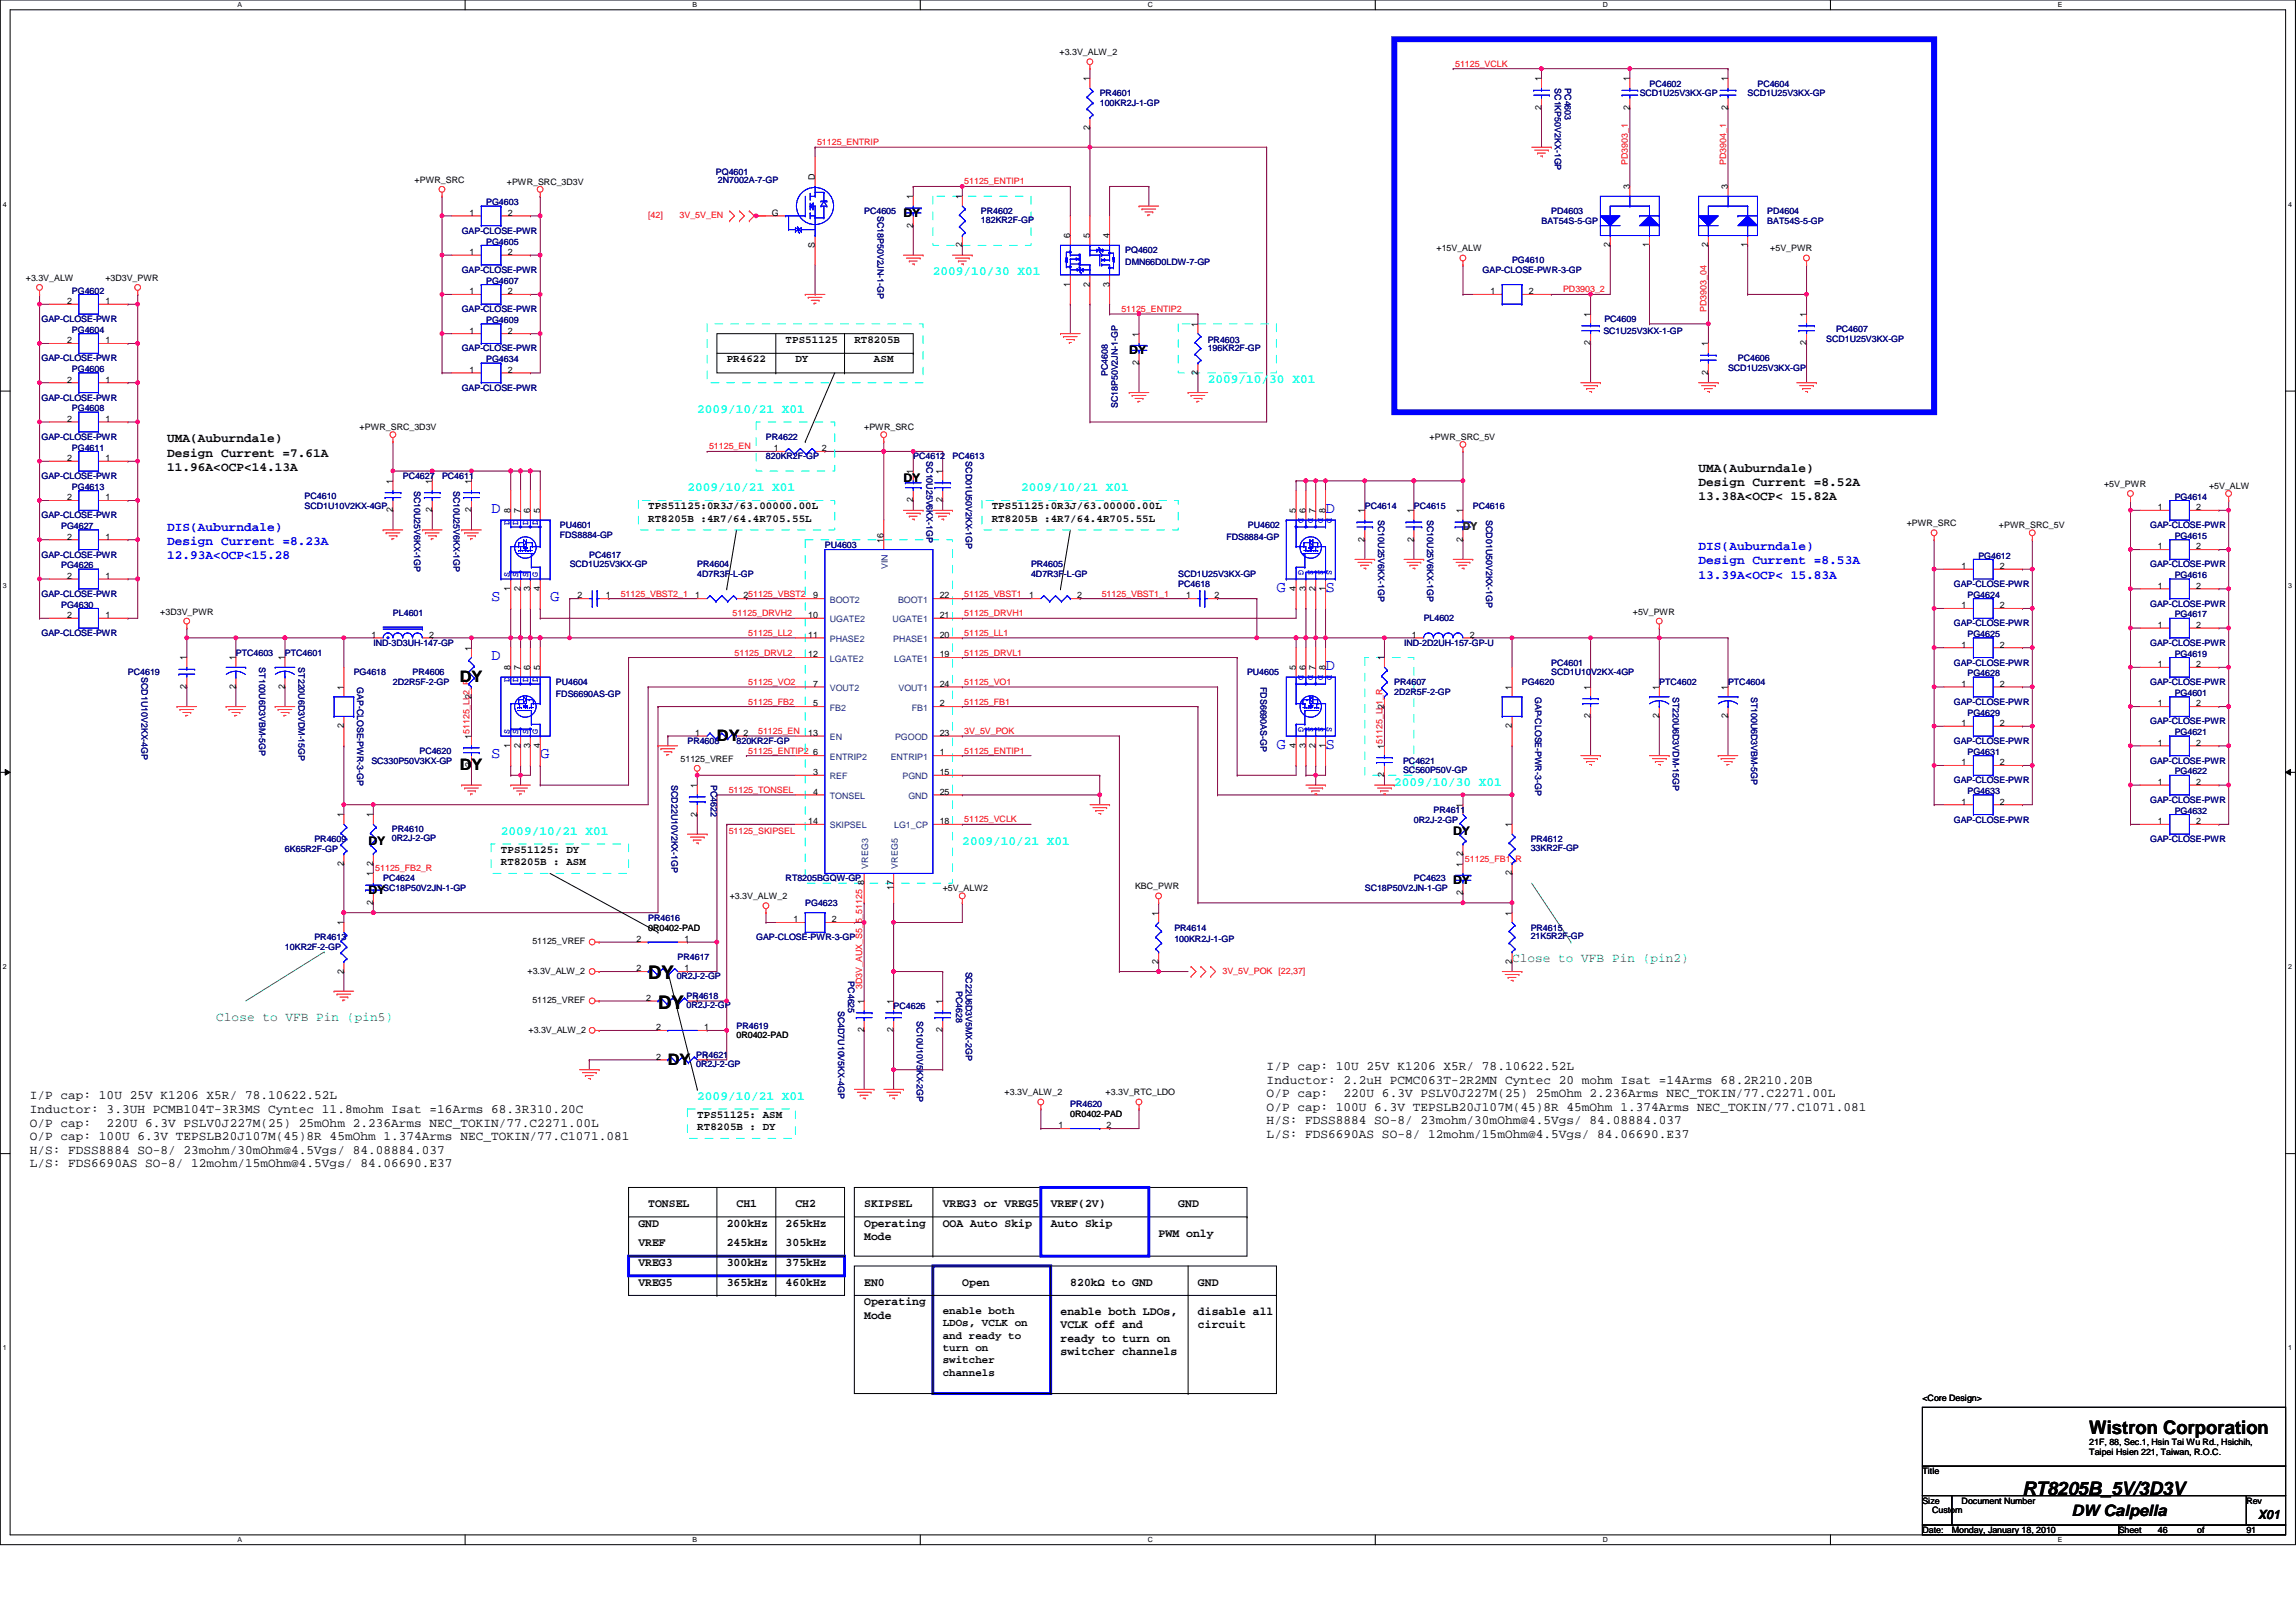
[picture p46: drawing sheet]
<svg xmlns="http://www.w3.org/2000/svg" width="297mm" height="210mm" viewBox="0 0 297 210" stroke-linecap="round" stroke-linejoin="round" font-family="sans-serif">
<defs><g id="words">
<g font-size="2.4">
<text x="83.9" y="126.7">DY</text>
<text x="85.1" y="130.5">DY</text>
<text x="270.3" y="185.6">Wistron Corporation</text>
<text x="261.7" y="193.5">RT8205B_5V/3D3V</text>
</g>
<g font-size="2" fill="#00f">
<text x="63.5" y="66.4">D</text>
<text x="171.5" y="66.4">D</text>
<text x="63.5" y="77.8">S</text>
<text x="71.2" y="77.8">G</text>
<text x="165.1" y="76.6">G</text>
<text x="171.5" y="76.6">S</text>
<text x="63.5" y="85.4">D</text>
<text x="171.5" y="86.7">D</text>
<text x="63.5" y="98.1">S</text>
<text x="69.9" y="98.1">G</text>
<text x="165.1" y="96.9">G</text>
<text x="171.5" y="96.9">S</text>
</g>
<g font-size="2">
<text x="59.5" y="88.2">DY</text>
<text x="92.7" y="95.9">DY</text>
<text x="59.5" y="99.7">DY</text>
<text x="86.4" y="137.8">DY</text>
<text x="268" y="196.2">DW Calpella</text>
</g>
<g font-size="1.7" fill="#0ff">
<text x="120.7" y="35.6">2009/10/30 X01</text>
<text x="90.2" y="53.4">2009/10/21 X01</text>
<text x="156.2" y="49.6">2009/10/30 X01</text>
<text x="88.9" y="63.6">2009/10/21 X01</text>
<text x="132.1" y="63.6">2009/10/21 X01</text>
<text x="180.4" y="101.7">2009/10/30 X01</text>
<text x="64.8" y="108">2009/10/21 X01</text>
<text x="124.5" y="109.3">2009/10/21 X01</text>
<text x="90.2" y="142.3">2009/10/21 X01</text>
</g>
<g font-size="1.7">
<text x="21.6" y="57.2">UMA(Auburndale)</text>
<text x="21.6" y="59.1">Design Current =7.61A</text>
<text x="21.6" y="60.9">11.96A&lt;OCP&lt;14.13A</text>
<text x="219.7" y="61">UMA(Auburndale)</text>
<text x="219.7" y="62.9">Design Current =8.52A</text>
<text x="219.7" y="64.7">13.38A&lt;OCP&lt; 15.82A</text>
<text x="3.8" y="142.3">I/P cap: 10U 25V K1206 X5R/ 78.10622.52L</text>
<text x="163.9" y="138.5">I/P cap: 10U 25V K1206 X5R/ 78.10622.52L</text>
<text x="163.9" y="140.2">Inductor: 2.2uH PCMC063T-2R2MN Cyntec 20 mohm Isat =14Arms 68.2R210.20B</text>
<text x="163.9" y="142">O/P cap:</text>
<text x="163.9" y="143.7">O/P cap: 100U 6.3V TEPSLB20J107M(45)8R 45mOhm 1.374Arms NEC_TOKIN/77.C1071.081</text>
<text x="173.8" y="142">220U 6.3V PSLV0J227M(25) 25mOhm 2.236Arms NEC_TOKIN/77.C2271.00L</text>
<text x="3.8" y="144">Inductor: 3.3UH PCMB104T-3R3MS Cyntec 11.8mohm Isat =16Arms 68.3R310.20C</text>
<text x="3.8" y="145.8">O/P cap:</text>
<text x="3.8" y="147.6">O/P cap: 100U 6.3V TEPSLB20J107M(45)8R 45mOhm 1.374Arms NEC_TOKIN/77.C1071.081</text>
<text x="3.8" y="149.3">H/S: FDSS8884 SO-8/ 23mohm/30mOhm@4.5Vgs/ 84.08884.037</text>
<text x="13.8" y="145.8">220U 6.3V PSLV0J227M(25) 25mOhm 2.236Arms NEC_TOKIN/77.C2271.00L</text>
<text x="163.9" y="145.5">H/S: FDSS8884 SO-8/ 23mohm/30mOhm@4.5Vgs/ 84.08884.037</text>
<text x="163.9" y="147.3">L/S: FDS6690AS SO-8/ 12mohm/15mOhm@4.5Vgs/ 84.06690.E37</text>
<text x="3.8" y="151.1">L/S: FDS6690AS SO-8/ 12mohm/15mOhm@4.5Vgs/ 84.06690.E37</text>
<text x="292.1" y="196.6">X01</text>
</g>
<g font-size="1.7" fill="#00f">
<text x="21.6" y="68.7">DIS(Auburndale)</text>
<text x="21.6" y="70.5">Design Current =8.23A</text>
<text x="219.7" y="71.2">DIS(Auburndale)</text>
<text x="21.6" y="72.3">12.93A&lt;OCP&lt;15.28</text>
<text x="219.7" y="73">Design Current =8.53A</text>
<text x="219.7" y="74.9">13.39A&lt;OCP&lt; 15.83A</text>
</g>
<g font-size="1.7" fill="#0f0">
<text x="195.6" y="124.5">Close to VFB Pin (pin2)</text>
<text x="28" y="132.1">Close to VFB Pin (pin5)</text>
</g>
<g font-size="1.5">
<text x="116.9" y="28.1">DY</text>
<text x="146.1" y="45.9">DY</text>
<text x="116.9" y="62.4">DY</text>
<text x="47.7" y="109.4">DY</text>
<text x="188" y="108.1">DY</text>
<text x="47.7" y="115.7">DY</text>
<text x="188" y="114.4">DY</text>
<text x="82.6" y="158.7">GND</text>
<text x="82.6" y="161.3">VREF</text>
<text x="83.9" y="156.2">TONSEL</text>
<text x="94" y="158.7">200kHz</text>
<text x="94" y="161.3">245kHz</text>
<text x="95.3" y="156.2">CH1</text>
<text x="101.6" y="161.3">305kHz</text>
<text x="101.6" y="158.7">265kHz</text>
<text x="102.9" y="156.2">CH2</text>
<text x="111.8" y="156.2">SKIPSEL</text>
<text x="111.8" y="158.7">Operating</text>
<text x="111.8" y="160.5">Mode</text>
<text x="122" y="156.2">VREG3 or VREG5</text>
<text x="122" y="158.7">OOA Auto Skip</text>
<text x="135.9" y="158.7">Auto Skip</text>
<text x="135.9" y="156.2">VREF(2V)</text>
<text x="149.9" y="160">PWM only</text>
<text x="152.4" y="156.2">GND</text>
<text x="82.6" y="163.8">VREG3</text>
<text x="82.6" y="166.4">VREG5</text>
<text x="94" y="163.8">300kHz</text>
<text x="94" y="166.4">365kHz</text>
<text x="101.6" y="163.8">375kHz</text>
<text x="101.6" y="166.4">460kHz</text>
<text x="111.8" y="166.4">EN0</text>
<text x="124.5" y="166.4">Open</text>
<text x="138.5" y="166.4">820kΩ to GND</text>
<text x="155" y="166.4">GND</text>
<text x="111.8" y="168.9">Operating</text>
<text x="111.8" y="170.6">Mode</text>
<text x="137.2" y="170.2">enable both LDOs,</text>
<text x="137.2" y="171.9">VCLK off and</text>
<text x="137.2" y="173.7">ready to turn on</text>
<text x="155" y="170.2">disable all</text>
<text x="155" y="171.9">circuit</text>
<text x="137.2" y="175.4">switcher channels</text>
</g>
<g font-size="1.4">
<text x="94" y="46.9">PR4622</text>
<text x="101.6" y="44.3">TPS51125</text>
<text x="102.9" y="46.9">DY</text>
<text x="110.5" y="44.3">RT8205B</text>
<text x="113.1" y="46.9">ASM</text>
<text x="83.9" y="65.9">TPS51125:0R3J/63.00000.00L</text>
<text x="128.3" y="65.9">TPS51125:0R3J/63.00000.00L</text>
<text x="83.9" y="67.5">RT8205B :4R7/64.4R705.55L</text>
<text x="128.3" y="67.5">RT8205B :4R7/64.4R705.55L</text>
<text x="64.8" y="110.4">TPS51125: DY</text>
<text x="64.8" y="112">RT8205B : ASM</text>
<text x="90.2" y="144.7">TPS51125: ASM</text>
<text x="90.2" y="146.3">RT8205B : DY</text>
<text x="122" y="170.1">enable both</text>
<text x="122" y="171.7">LDOs, VCLK on</text>
<text x="122" y="173.2">and ready to</text>
<text x="122" y="174.8">turn on</text>
<text x="122" y="176.4">switcher</text>
<text x="122" y="178">channels</text>
</g>
<text font-size="1.4" fill="#008000" x="189.3" y="68.6">DY</text>
<g font-size="1.1">
<text x="137.1" y="7.1">+3.3V_ALW_2</text>
<text x="141" y="10.5" transform="rotate(-90 141 10.5)">1</text>
<text x="199.4" y="10.5" transform="rotate(-90 199.4 10.5)">1</text>
<text x="210.8" y="10.5" transform="rotate(-90 210.8 10.5)">1</text>
<text x="223.5" y="10.5" transform="rotate(-90 223.5 10.5)">1</text>
<text x="141" y="16.8" transform="rotate(-90 141 16.8)">2</text>
<text x="199.4" y="14.2" transform="rotate(-90 199.4 14.2)">2</text>
<text x="210.8" y="14.2" transform="rotate(-90 210.8 14.2)">2</text>
<text x="223.5" y="14.2" transform="rotate(-90 223.5 14.2)">2</text>
<text x="53.6" y="23.6">+PWR_SRC</text>
<text x="65.6" y="23.9">+PWR_SRC_3D3V</text>
<text x="105.4" y="23.2" transform="rotate(-90 105.4 23.2)">D</text>
<text x="60.7" y="27.9">1</text>
<text x="65.7" y="27.9">2</text>
<text x="99.9" y="27.9">G</text>
<text x="118.1" y="29.5" transform="rotate(-90 118.1 29.5)">2</text>
<text x="118.1" y="25.8" transform="rotate(-90 118.1 25.8)">1</text>
<text x="124.5" y="25.8" transform="rotate(-90 124.5 25.8)">1</text>
<text x="210.8" y="24.5" transform="rotate(-90 210.8 24.5)">3</text>
<text x="223.5" y="24.5" transform="rotate(-90 223.5 24.5)">3</text>
<text x="60.7" y="33">1</text>
<text x="65.7" y="33">2</text>
<text x="105.4" y="32.1" transform="rotate(-90 105.4 32.1)">S</text>
<text x="124.5" y="32" transform="rotate(-90 124.5 32)">2</text>
<text x="138.4" y="30.9" transform="rotate(-90 138.4 30.9)">6</text>
<text x="141" y="30.9" transform="rotate(-90 141 30.9)">5</text>
<text x="143.5" y="30.9" transform="rotate(-90 143.5 30.9)">4</text>
<text x="185.8" y="32.5">+15V_ALW</text>
<text x="208.3" y="32" transform="rotate(-90 208.3 32)">2</text>
<text x="213.4" y="32" transform="rotate(-90 213.4 32)">1</text>
<text x="221" y="32" transform="rotate(-90 221 32)">2</text>
<text x="226.1" y="32" transform="rotate(-90 226.1 32)">1</text>
<text x="229" y="32.5">+5V_PWR</text>
<text x="3.3" y="36.3">+3.3V_ALW</text>
<text x="8.7" y="39.3">2</text>
<text x="13.6" y="36.3">+3D3V_PWR</text>
<text x="13.6" y="39.3">1</text>
<text x="60.7" y="38.1">1</text>
<text x="65.7" y="38.1">2</text>
<text x="138.4" y="37.1" transform="rotate(-90 138.4 37.1)">1</text>
<text x="141" y="37.1" transform="rotate(-90 141 37.1)">2</text>
<text x="143.5" y="37.1" transform="rotate(-90 143.5 37.1)">3</text>
<text x="192.8" y="38.1">1</text>
<text x="197.8" y="38.1">2</text>
<text x="205.8" y="41" transform="rotate(-90 205.8 41)">1</text>
<text x="233.7" y="41" transform="rotate(-90 233.7 41)">1</text>
<text x="8.7" y="44.4">2</text>
<text x="13.6" y="44.4">1</text>
<text x="60.7" y="43.2">1</text>
<text x="65.7" y="43.2">2</text>
<text x="147.3" y="47.2" transform="rotate(-90 147.3 47.2)">2</text>
<text x="147.3" y="43.6" transform="rotate(-90 147.3 43.6)">1</text>
<text x="155" y="42.3" transform="rotate(-90 155 42.3)">1</text>
<text x="205.8" y="44.7" transform="rotate(-90 205.8 44.7)">2</text>
<text x="221" y="44.8" transform="rotate(-90 221 44.8)">1</text>
<text x="233.7" y="44.7" transform="rotate(-90 233.7 44.7)">2</text>
<text x="8.7" y="49.5">2</text>
<text x="13.6" y="49.5">1</text>
<text x="60.7" y="48.2">1</text>
<text x="65.7" y="48.2">2</text>
<text x="155" y="48.5" transform="rotate(-90 155 48.5)">2</text>
<text x="221" y="48.5" transform="rotate(-90 221 48.5)">2</text>
<text x="8.7" y="54.6">2</text>
<text x="8.7" y="59.7">2</text>
<text x="13.6" y="54.6">1</text>
<text x="13.6" y="59.7">1</text>
<text x="46.5" y="55.6">+PWR_SRC_3D3V</text>
<text x="100.1" y="58.4">1</text>
<text x="106.3" y="58.4">2</text>
<text x="111.8" y="55.6">+PWR_SRC</text>
<text x="185" y="56.9">+PWR_SRC_5V</text>
<text x="8.7" y="64.7">2</text>
<text x="13.6" y="64.7">1</text>
<text x="50.8" y="62.6" transform="rotate(-90 50.8 62.6)">1</text>
<text x="55.9" y="62.6" transform="rotate(-90 55.9 62.6)">1</text>
<text x="61" y="62.6" transform="rotate(-90 61 62.6)">1</text>
<text x="118.1" y="65" transform="rotate(-90 118.1 65)">2</text>
<text x="118.1" y="61.3" transform="rotate(-90 118.1 61.3)">1</text>
<text x="121.9" y="65" transform="rotate(-90 121.9 65)">2</text>
<text x="121.9" y="61.3" transform="rotate(-90 121.9 61.3)">1</text>
<text x="272.2" y="63">+5V_PWR</text>
<text x="285.8" y="63.3">+5V_ALW</text>
<text x="8.7" y="69.8">2</text>
<text x="13.6" y="69.8">1</text>
<text x="50.8" y="66.3" transform="rotate(-90 50.8 66.3)">2</text>
<text x="55.9" y="66.3" transform="rotate(-90 55.9 66.3)">2</text>
<text x="61" y="66.3" transform="rotate(-90 61 66.3)">2</text>
<text x="66.1" y="66.4" transform="rotate(-90 66.1 66.4)">8</text>
<text x="67.3" y="66.4" transform="rotate(-90 67.3 66.4)">7</text>
<text x="68.6" y="66.4" transform="rotate(-90 68.6 66.4)">6</text>
<text x="69.9" y="66.4" transform="rotate(-90 69.9 66.4)">5</text>
<text x="114.3" y="70.2" transform="rotate(-90 114.3 70.2)">16</text>
<text x="167.7" y="66.4" transform="rotate(-90 167.7 66.4)">5</text>
<text x="168.9" y="66.4" transform="rotate(-90 168.9 66.4)">6</text>
<text x="170.2" y="66.4" transform="rotate(-90 170.2 66.4)">7</text>
<text x="171.5" y="66.4" transform="rotate(-90 171.5 66.4)">8</text>
<text x="176.5" y="70.1" transform="rotate(-90 176.5 70.1)">2</text>
<text x="176.5" y="66.4" transform="rotate(-90 176.5 66.4)">1</text>
<text x="182.9" y="70.1" transform="rotate(-90 182.9 70.1)">2</text>
<text x="182.9" y="66.4" transform="rotate(-90 182.9 66.4)">1</text>
<text x="189.2" y="70.1" transform="rotate(-90 189.2 70.1)">2</text>
<text x="189.2" y="66.4" transform="rotate(-90 189.2 66.4)">1</text>
<text x="246.7" y="68.1">+PWR_SRC</text>
<text x="258.6" y="68.3">+PWR_SRC_5V</text>
<text x="279.2" y="71.1">1</text>
<text x="279.2" y="66">1</text>
<text x="284.1" y="71.1">2</text>
<text x="284.1" y="66">2</text>
<text x="8.7" y="74.9">2</text>
<text x="13.6" y="74.9">1</text>
<text x="66.1" y="76.5" transform="rotate(-90 66.1 76.5)">1</text>
<text x="67.3" y="76.5" transform="rotate(-90 67.3 76.5)">2</text>
<text x="68.6" y="76.5" transform="rotate(-90 68.6 76.5)">3</text>
<text x="69.9" y="76.5" transform="rotate(-90 69.9 76.5)">4</text>
<text x="74.7" y="77.4">2</text>
<text x="78.4" y="77.4">1</text>
<text x="90" y="77.4">1</text>
<text x="96.2" y="77.4">251125_VBST2</text>
<text x="105.2" y="77.4">9</text>
<text x="121.6" y="77.4">22</text>
<text x="133.1" y="77.4">1</text>
<text x="139.4" y="77.4">2</text>
<text x="153.5" y="77.4">1</text>
<text x="157.1" y="77.4">2</text>
<text x="167.7" y="76.5" transform="rotate(-90 167.7 76.5)">4</text>
<text x="168.9" y="76.5" transform="rotate(-90 168.9 76.5)">3</text>
<text x="170.2" y="76.5" transform="rotate(-90 170.2 76.5)">2</text>
<text x="171.5" y="76.5" transform="rotate(-90 171.5 76.5)">1</text>
<text x="253.8" y="73.6">1</text>
<text x="258.7" y="73.6">2</text>
<text x="279.2" y="76.2">1</text>
<text x="284.1" y="76.2">2</text>
<text x="8.7" y="80">2</text>
<text x="13.6" y="80">1</text>
<text x="20.7" y="79.5">+3D3V_PWR</text>
<text x="48" y="82.5">1</text>
<text x="55.5" y="82.5">2</text>
<text x="104.6" y="80">10</text>
<text x="104.6" y="82.5">11</text>
<text x="121.6" y="82.5">20</text>
<text x="121.6" y="80">21</text>
<text x="182.7" y="82.5">1</text>
<text x="190.2" y="82.5">2</text>
<text x="211.2" y="79.5">+5V_PWR</text>
<text x="253.8" y="78.7">1</text>
<text x="253.8" y="83.8">1</text>
<text x="258.7" y="78.7">2</text>
<text x="258.7" y="83.8">2</text>
<text x="279.2" y="81.3">1</text>
<text x="284.1" y="81.3">2</text>
<text x="24.1" y="89.2" transform="rotate(-90 24.1 89.2)">2</text>
<text x="24.1" y="85.5" transform="rotate(-90 24.1 85.5)">1</text>
<text x="30.5" y="89.2" transform="rotate(-90 30.5 89.2)">2</text>
<text x="30.5" y="85.5" transform="rotate(-90 30.5 85.5)">1</text>
<text x="36.8" y="89.2" transform="rotate(-90 36.8 89.2)">2</text>
<text x="36.8" y="85.5" transform="rotate(-90 36.8 85.5)">1</text>
<text x="44.5" y="89.3" transform="rotate(-90 44.5 89.3)">1</text>
<text x="61" y="84.2" transform="rotate(-90 61 84.2)">1</text>
<text x="66.1" y="86.7" transform="rotate(-90 66.1 86.7)">8</text>
<text x="67.3" y="86.7" transform="rotate(-90 67.3 86.7)">7</text>
<text x="68.6" y="86.7" transform="rotate(-90 68.6 86.7)">6</text>
<text x="69.9" y="86.7" transform="rotate(-90 69.9 86.7)">5</text>
<text x="104.6" y="85.1">12</text>
<text x="105.2" y="88.9">7</text>
<text x="121.6" y="88.9">24</text>
<text x="121.6" y="85.1">19</text>
<text x="167.7" y="86.7" transform="rotate(-90 167.7 86.7)">5</text>
<text x="168.9" y="86.7" transform="rotate(-90 168.9 86.7)">6</text>
<text x="170.2" y="86.7" transform="rotate(-90 170.2 86.7)">7</text>
<text x="171.5" y="86.7" transform="rotate(-90 171.5 86.7)">8</text>
<text x="179.1" y="85.5" transform="rotate(-90 179.1 85.5)">1</text>
<text x="195.6" y="89.3" transform="rotate(-90 195.6 89.3)">1</text>
<text x="205.8" y="89.3" transform="rotate(-90 205.8 89.3)">1</text>
<text x="214.6" y="89.3" transform="rotate(-90 214.6 89.3)">1</text>
<text x="223.5" y="89.3" transform="rotate(-90 223.5 89.3)">1</text>
<text x="253.8" y="88.9">1</text>
<text x="258.7" y="88.9">2</text>
<text x="279.2" y="86.3">1</text>
<text x="284.1" y="86.3">2</text>
<text x="44.5" y="94.2" transform="rotate(-90 44.5 94.2)">2</text>
<text x="61" y="95.6" transform="rotate(-90 61 95.6)">151125_LL2_R</text>
<text x="61" y="90.4" transform="rotate(-90 61 90.4)">2</text>
<text x="90" y="95.2">1</text>
<text x="96.2" y="95.2">2</text>
<text x="104.6" y="95.2">13</text>
<text x="105.2" y="91.4">5</text>
<text x="121.6" y="95.2">23</text>
<text x="121.6" y="91.4">2</text>
<text x="179.1" y="91.7" transform="rotate(-90 179.1 91.7)">2</text>
<text x="195.6" y="94.2" transform="rotate(-90 195.6 94.2)">2</text>
<text x="205.8" y="93" transform="rotate(-90 205.8 93)">2</text>
<text x="214.6" y="93" transform="rotate(-90 214.6 93)">2</text>
<text x="223.5" y="93" transform="rotate(-90 223.5 93)">2</text>
<text x="253.8" y="94">1</text>
<text x="258.7" y="94">2</text>
<text x="279.2" y="91.4">1</text>
<text x="284.1" y="91.4">2</text>
<text x="61" y="99.3" transform="rotate(-90 61 99.3)">2</text>
<text x="66.1" y="96.8" transform="rotate(-90 66.1 96.8)">1</text>
<text x="67.3" y="96.8" transform="rotate(-90 67.3 96.8)">2</text>
<text x="68.6" y="96.8" transform="rotate(-90 68.6 96.8)">3</text>
<text x="69.9" y="96.8" transform="rotate(-90 69.9 96.8)">4</text>
<text x="88.1" y="98.6">51125_VREF</text>
<text x="90.2" y="102" transform="rotate(-90 90.2 102)">1</text>
<text x="105.2" y="97.8">6</text>
<text x="105.2" y="100.3">3</text>
<text x="121.6" y="100.3">15</text>
<text x="121.6" y="97.8">1</text>
<text x="167.7" y="96.8" transform="rotate(-90 167.7 96.8)">4</text>
<text x="168.9" y="96.8" transform="rotate(-90 168.9 96.8)">3</text>
<text x="170.2" y="96.8" transform="rotate(-90 170.2 96.8)">2</text>
<text x="171.5" y="96.8" transform="rotate(-90 171.5 96.8)">1</text>
<text x="179.1" y="100.6" transform="rotate(-90 179.1 100.6)">2</text>
<text x="179.1" y="96.9" transform="rotate(-90 179.1 96.9)">151125_LL1_R</text>
<text x="253.8" y="99">1</text>
<text x="258.7" y="99">2</text>
<text x="279.2" y="101.6">1</text>
<text x="279.2" y="96.5">1</text>
<text x="284.1" y="101.6">2</text>
<text x="284.1" y="96.5">2</text>
<text x="44.5" y="105.8" transform="rotate(-90 44.5 105.8)">1</text>
<text x="48.3" y="105.8" transform="rotate(-90 48.3 105.8)">1</text>
<text x="90.2" y="105.7" transform="rotate(-90 90.2 105.7)">2</text>
<text x="104.6" y="106.7">14</text>
<text x="105.2" y="102.8">4</text>
<text x="121.6" y="106.7">18</text>
<text x="121.6" y="102.8">25</text>
<text x="189.2" y="104.5" transform="rotate(-90 189.2 104.5)">1</text>
<text x="195.6" y="107.1" transform="rotate(-90 195.6 107.1)">1</text>
<text x="253.8" y="104.1">1</text>
<text x="258.7" y="104.1">2</text>
<text x="279.2" y="106.7">1</text>
<text x="284.1" y="106.7">2</text>
<text x="44.5" y="112" transform="rotate(-90 44.5 112)">2</text>
<text x="48.3" y="113.4" transform="rotate(-90 48.3 113.4)">1</text>
<text x="48.3" y="112" transform="rotate(-90 48.3 112)">2</text>
<text x="189.2" y="112.1" transform="rotate(-90 189.2 112.1)">1</text>
<text x="189.2" y="110.7" transform="rotate(-90 189.2 110.7)">2</text>
<text x="195.6" y="113.3" transform="rotate(-90 195.6 113.3)">2</text>
<text x="44.5" y="119.8" transform="rotate(-90 44.5 119.8)">1</text>
<text x="48.3" y="117.1" transform="rotate(-90 48.3 117.1)">2</text>
<text x="94.4" y="116.4">+3.3V_ALW_2</text>
<text x="102.7" y="119.4">1</text>
<text x="107.6" y="119.4">2</text>
<text x="111.8" y="114.6" transform="rotate(-90 111.8 114.6)">8</text>
<text x="115.6" y="115.2" transform="rotate(-90 115.6 115.2)">17</text>
<text x="122" y="115.3">+5V_ALW2</text>
<text x="146.9" y="115.1">KBC_PWR</text>
<text x="149.9" y="118.5" transform="rotate(-90 149.9 118.5)">1</text>
<text x="189.2" y="115.8" transform="rotate(-90 189.2 115.8)">2</text>
<text x="195.6" y="118.5" transform="rotate(-90 195.6 118.5)">1</text>
<text x="44.5" y="126" transform="rotate(-90 44.5 126)">2</text>
<text x="68.9" y="122.2">51125_VREF</text>
<text x="82.3" y="125.7">2</text>
<text x="82.3" y="121.9">2</text>
<text x="83.9" y="120.4">0R0402-PAD</text>
<text x="88.6" y="125.7">1</text>
<text x="88.6" y="121.9">1</text>
<text x="149.9" y="124.7" transform="rotate(-90 149.9 124.7)">2</text>
<text x="195.6" y="124.7" transform="rotate(-90 195.6 124.7)">2</text>
<text x="68.2" y="126">+3.3V_ALW_2</text>
<text x="68.9" y="129.8">51125_VREF</text>
<text x="83.6" y="129.5">2</text>
<text x="89.8" y="129.5">1</text>
<text x="111.8" y="129.9" transform="rotate(-90 111.8 129.9)">1</text>
<text x="115.6" y="129.9" transform="rotate(-90 115.6 129.9)">1</text>
<text x="121.9" y="129.9" transform="rotate(-90 121.9 129.9)">1</text>
<text x="68.4" y="133.6">+3.3V_ALW_2</text>
<text x="84.9" y="133.3">2</text>
<text x="84.9" y="137.1">2</text>
<text x="91.1" y="133.3">1</text>
<text x="91.1" y="137.1">1</text>
<text x="95.3" y="134.4">0R0402-PAD</text>
<text x="111.8" y="133.6" transform="rotate(-90 111.8 133.6)">2</text>
<text x="115.6" y="133.6" transform="rotate(-90 115.6 133.6)">2</text>
<text x="121.9" y="133.6" transform="rotate(-90 121.9 133.6)">2</text>
<text x="130" y="141.8">+3.3V_ALW_2</text>
<text x="143" y="141.8">+3.3V_RTC_LDO</text>
<text x="136.9" y="146">1</text>
<text x="138.5" y="144.5">0R0402-PAD</text>
<text x="143.2" y="146">2</text>
<text x="248.7" y="181.3">&lt;Core Design&gt;</text>
<text x="248.7" y="190.8">Title</text>
<text x="270.3" y="187">21F, 88, Sec.1, Hsin Tai Wu Rd., Hsichih,</text>
<text x="270.3" y="188.3">Taipei Hsien 221, Taiwan, R.O.C.</text>
<text x="248.7" y="194.6">Size</text>
<text x="250" y="195.9">Custom</text>
<text x="253.8" y="194.6">Document Number</text>
<text x="290.6" y="194.6">Rev</text>
<text x="248.7" y="198.4">Date:</text>
<text x="252.5" y="198.4">Monday, January 18, 2010</text>
<text x="274.1" y="198.4">Sheet</text>
<text x="279.2" y="198.4">46</text>
<text x="284.3" y="198.4">of</text>
<text x="290.6" y="198.4">91</text>
</g>
<g font-size="1.1" fill="#f00">
<text x="188.3" y="8.6">51125_VCLK</text>
<text x="105.7" y="18.8">51125_ENTRIP</text>
<text x="124.8" y="23.9">51125_ENTIP1</text>
<text x="210.6" y="21.3" transform="rotate(-90 210.6 21.3)">PD3903_1</text>
<text x="223.3" y="21.3" transform="rotate(-90 223.3 21.3)">PD3904_1</text>
<text x="83.9" y="28.2">[42]</text>
<text x="87.9" y="28.2">3V_5V_EN</text>
<text x="145.1" y="40.4">51125_ENTIP2</text>
<text x="202.2" y="37.8">PD3903_2</text>
<text x="220.8" y="40.4" transform="rotate(-90 220.8 40.4)">PD3903_04</text>
<text x="91.7" y="58.2">51125_EN</text>
<text x="80.3" y="77.2">51125_VBST2_1</text>
<text x="124.8" y="77.2">51125_VBST1</text>
<text x="142.5" y="77.2">51125_VBST1_1</text>
<text x="94.8" y="79.8">51125_DRVH2</text>
<text x="96.8" y="82.3">51125_LL2</text>
<text x="124.8" y="82.3">51125_LL1</text>
<text x="124.8" y="79.8">51125_DRVH1</text>
<text x="95" y="84.8">51125_DRVL2</text>
<text x="96.8" y="88.6">51125_VO2</text>
<text x="124.8" y="84.8">51125_DRVL1</text>
<text x="124.8" y="88.6">51125_VO1</text>
<text x="96.8" y="91.2">51125_FB2</text>
<text x="98.1" y="95">51125_EN</text>
<text x="124.8" y="91.2">51125_FB1</text>
<text x="124.8" y="95">3V_5V_POK</text>
<text x="96.8" y="97.5">51125_ENTIP2</text>
<text x="124.8" y="97.5">51125_ENTIP1</text>
<text x="94.3" y="102.6">51125_TONSEL</text>
<text x="94.3" y="107.9">51125_SKIPSEL</text>
<text x="124.8" y="106.4">51125_VCLK</text>
<text x="48.6" y="112.8">51125_FB2_R</text>
<text x="189.5" y="111.5">51125_FB1_R</text>
<text x="111.5" y="128" transform="rotate(-90 111.5 128)">3D3V_AUX_S5_5_51125</text>
<text x="158.2" y="126">3V_5V_POK [22,37]</text>
</g>
<g font-size="1.1" fill="#000080">
<text x="201.2" y="11.4" transform="rotate(90 201.2 11.4)">SC1KP50V2KX-1GP</text>
<text x="202.4" y="11.4" transform="rotate(90 202.4 11.4)">PC4603</text>
<text x="213.4" y="11.2">PC4602</text>
<text x="227.4" y="11.2">PC4604</text>
<text x="142.3" y="12.5">PR4601</text>
<text x="142.3" y="13.7">100KR2J-1-GP</text>
<text x="212.1" y="12.5">SCD1U25V3KX-GP</text>
<text x="226.1" y="12.5">SCD1U25V3KX-GP</text>
<text x="92.6" y="22.6">PQ4601</text>
<text x="92.9" y="23.6">2N7002A-7-GP</text>
<text x="62.9" y="26.6">PG4603</text>
<text x="111.8" y="27.7">PC4605</text>
<text x="113.5" y="27.9" transform="rotate(90 113.5 27.9)">SC18P50V2JN-1-GP</text>
<text x="126.9" y="27.7">PR4602</text>
<text x="126.9" y="28.9">182KR2F-GP</text>
<text x="199.4" y="29">BAT54S-5-GP</text>
<text x="200.7" y="27.7">PD4603</text>
<text x="228.6" y="27.7">PD4604</text>
<text x="228.6" y="29">BAT54S-5-GP</text>
<text x="59.7" y="35.3">GAP-CLOSE-PWR</text>
<text x="59.7" y="30.2">GAP-CLOSE-PWR</text>
<text x="62.9" y="31.6">PG4605</text>
<text x="145.6" y="32.8">PQ4602</text>
<text x="145.6" y="34.3">DMN66D0LDW-7-GP</text>
<text x="191.8" y="35.3">GAP-CLOSE-PWR-3-GP</text>
<text x="195.6" y="34.1">PG4610</text>
<text x="5.4" y="41.7">GAP-CLOSE-PWR</text>
<text x="9.3" y="38">PG4602</text>
<text x="59.7" y="40.4">GAP-CLOSE-PWR</text>
<text x="62.9" y="41.8">PG4609</text>
<text x="62.9" y="36.7">PG4607</text>
<text x="207.6" y="41.7">PC4609</text>
<text x="5.4" y="46.8">GAP-CLOSE-PWR</text>
<text x="9.3" y="43.1">PG4604</text>
<text x="59.7" y="45.5">GAP-CLOSE-PWR</text>
<text x="62.9" y="46.9">PG4634</text>
<text x="156.2" y="44.3">PR4603</text>
<text x="156.2" y="45.5">196KR2F-GP</text>
<text x="207.4" y="43.2">SC1U25V3KX-1-GP</text>
<text x="224.8" y="46.8">PC4606</text>
<text x="236.3" y="44.2">SCD1U25V3KX-GP</text>
<text x="237.5" y="42.9">PC4607</text>
<text x="5.4" y="51.8">GAP-CLOSE-PWR</text>
<text x="9.3" y="53.2">PG4608</text>
<text x="9.3" y="48.2">PG4606</text>
<text x="59.7" y="50.6">GAP-CLOSE-PWR</text>
<text x="143.3" y="48.6" transform="rotate(-90 143.3 48.6)">PC4608</text>
<text x="144.6" y="52.8" transform="rotate(-90 144.6 52.8)">SC18P50V2JN-1-GP</text>
<text x="223.6" y="48">SCD1U25V3KX-GP</text>
<text x="5.4" y="56.9">GAP-CLOSE-PWR</text>
<text x="9.3" y="58.3">PG4611</text>
<text x="99.1" y="56.9">PR4622</text>
<text x="99.1" y="59.5">820KR2F-GP</text>
<text x="118.1" y="59.5">PC4612</text>
<text x="119.9" y="59.7" transform="rotate(90 119.9 59.7)">SC10U25V6KX-1GP</text>
<text x="123.2" y="59.5">PC4613</text>
<text x="125" y="59.7" transform="rotate(90 125 59.7)">SCD01U50V2KX-1GP</text>
<text x="5.4" y="62">GAP-CLOSE-PWR</text>
<text x="9.3" y="63.4">PG4613</text>
<text x="39.4" y="64.5">PC4610</text>
<text x="39.4" y="65.8">SCD1U10V2KX-4GP</text>
<text x="52.1" y="62">PC4627</text>
<text x="53.6" y="63.5" transform="rotate(90 53.6 63.5)">SC10U25V6KX-1GP</text>
<text x="57.2" y="62">PC4611</text>
<text x="58.7" y="63.5" transform="rotate(90 58.7 63.5)">SC10U25V6KX-1GP</text>
<text x="176.6" y="65.8">PC4614</text>
<text x="182.9" y="65.8">PC4615</text>
<text x="190.5" y="65.8">PC4616</text>
<text x="281.3" y="64.7">PG4614</text>
<text x="5.4" y="67.1">GAP-CLOSE-PWR</text>
<text x="7.9" y="68.5">PG4627</text>
<text x="72.4" y="68.3">PU4601</text>
<text x="72.4" y="69.6">FDS8884-GP</text>
<text x="106.7" y="70.9">PU4603</text>
<text x="158.7" y="69.9">FDS8884-GP</text>
<text x="161.5" y="68.3">PU4602</text>
<text x="178.3" y="67.3" transform="rotate(90 178.3 67.3)">SC10U25V6KX-1GP</text>
<text x="184.7" y="67.3" transform="rotate(90 184.7 67.3)">SC10U25V6KX-1GP</text>
<text x="192.3" y="67.3" transform="rotate(90 192.3 67.3)">SCD01U50V2KX-1GP</text>
<text x="278.2" y="68.3">GAP-CLOSE-PWR</text>
<text x="281.3" y="69.7">PG4615</text>
<text x="5.4" y="72.2">GAP-CLOSE-PWR</text>
<text x="5.4" y="77.2">GAP-CLOSE-PWR</text>
<text x="7.9" y="73.6">PG4626</text>
<text x="73.7" y="73.4">SCD1U25V3KX-GP</text>
<text x="76.2" y="72.2">PC4617</text>
<text x="90.2" y="73.4">PR4604</text>
<text x="90.2" y="74.7">4D7R3F-L-GP</text>
<text x="133.4" y="73.4">PR4605</text>
<text x="133.4" y="74.7">4D7R3F-L-GP</text>
<text x="152.4" y="76">PC4618</text>
<text x="152.4" y="74.7">SCD1U25V3KX-GP</text>
<text x="252.8" y="76">GAP-CLOSE-PWR</text>
<text x="254.5" y="77.4">PG4624</text>
<text x="255.9" y="72.3">PG4612</text>
<text x="278.2" y="73.4">GAP-CLOSE-PWR</text>
<text x="281.3" y="74.8">PG4616</text>
<text x="5.4" y="82.3">GAP-CLOSE-PWR</text>
<text x="7.9" y="78.6">PG4630</text>
<text x="48.3" y="83.6">IND-3D3UH-147-GP</text>
<text x="50.8" y="79.8">PL4601</text>
<text x="181.6" y="83.6">IND-2D2UH-157-GP-U</text>
<text x="184.2" y="80.4">PL4602</text>
<text x="252.8" y="81">GAP-CLOSE-PWR</text>
<text x="254.5" y="82.4">PG4625</text>
<text x="278.2" y="83.6">GAP-CLOSE-PWR</text>
<text x="278.2" y="78.5">GAP-CLOSE-PWR</text>
<text x="281.3" y="79.9">PG4617</text>
<text x="16.5" y="87.4">PC4619</text>
<text x="18.3" y="87.6" transform="rotate(90 18.3 87.6)">SCD1U10V2KX-4GP</text>
<text x="30.5" y="84.9">PTC4603</text>
<text x="33.5" y="86.4" transform="rotate(90 33.5 86.4)">ST100U6D3VBM-5GP</text>
<text x="36.9" y="84.9">PTC4601</text>
<text x="38.6" y="86.4" transform="rotate(90 38.6 86.4)">ST220U6D3VDM-15GP</text>
<text x="45.8" y="87.4">PG4618</text>
<text x="46.2" y="88.9" transform="rotate(90 46.2 88.9)">GAP-CLOSE-PWR-3-GP</text>
<text x="50.8" y="88.7">2D2R5F-2-GP</text>
<text x="53.4" y="87.4">PR4606</text>
<text x="71.9" y="88.7">PU4604</text>
<text x="161.3" y="87.4">PU4605</text>
<text x="163.1" y="88.9" transform="rotate(90 163.1 88.9)">FDS6690AS-GP</text>
<text x="180.4" y="88.7">PR4607</text>
<text x="180.4" y="89.9">2D2R5F-2-GP</text>
<text x="196.9" y="88.7">PG4620</text>
<text x="200.7" y="86.1">PC4601</text>
<text x="200.7" y="87.4">SCD1U10V2KX-4GP</text>
<text x="214.7" y="88.7">PTC4602</text>
<text x="223.6" y="88.7">PTC4604</text>
<text x="252.8" y="86.1">GAP-CLOSE-PWR</text>
<text x="254.5" y="87.5">PG4628</text>
<text x="278.2" y="88.7">GAP-CLOSE-PWR</text>
<text x="281.3" y="85">PG4619</text>
<text x="71.9" y="90.2">FDS6690AS-GP</text>
<text x="198.6" y="90.2" transform="rotate(90 198.6 90.2)">GAP-CLOSE-PWR-3-GP</text>
<text x="216.4" y="90.2" transform="rotate(90 216.4 90.2)">ST220U6D3VDM-15GP</text>
<text x="226.6" y="90.2" transform="rotate(90 226.6 90.2)">ST100U6D3VBM-5GP</text>
<text x="252.8" y="91.2">GAP-CLOSE-PWR</text>
<text x="254.5" y="92.6">PG4629</text>
<text x="278.2" y="93.7">GAP-CLOSE-PWR</text>
<text x="281.3" y="90.1">PG4601</text>
<text x="281.3" y="95.1">PG4621</text>
<text x="48" y="98.8">SC330P50V3KX-GP</text>
<text x="54.3" y="97.6">PC4620</text>
<text x="86.9" y="101.6" transform="rotate(90 86.9 101.6)">SCD22U10V2KX-1GP</text>
<text x="88.9" y="96.3">PR4608</text>
<text x="91.9" y="101.6" transform="rotate(90 91.9 101.6)">PC4622</text>
<text x="95.3" y="96.3">820KR2F-GP</text>
<text x="181.5" y="98.8">PC4621</text>
<text x="181.5" y="100">SC560P50V-GP</text>
<text x="252.8" y="96.3">GAP-CLOSE-PWR</text>
<text x="252.8" y="101.4">GAP-CLOSE-PWR</text>
<text x="254.5" y="97.7">PG4631</text>
<text x="278.2" y="98.8">GAP-CLOSE-PWR</text>
<text x="281.3" y="100.2">PG4622</text>
<text x="50.7" y="107.7">PR4610</text>
<text x="182.9" y="106.4">0R2J-2-GP</text>
<text x="185.5" y="105.2">PR4611</text>
<text x="252.8" y="106.4">GAP-CLOSE-PWR</text>
<text x="254.5" y="102.8">PG4633</text>
<text x="278.2" y="103.9">GAP-CLOSE-PWR</text>
<text x="281.3" y="105.3">PG4632</text>
<text x="36.9" y="110.3">6K65R2F-GP</text>
<text x="40.7" y="109">PR4609</text>
<text x="50.7" y="108.9">0R2J-2-GP</text>
<text x="198" y="109">PR4612</text>
<text x="198" y="110.1">33KR2F-GP</text>
<text x="278.2" y="109">GAP-CLOSE-PWR</text>
<text x="49.6" y="114.1">PC4624</text>
<text x="49.6" y="115.3">SC18P50V2JN-1-GP</text>
<text x="83.9" y="119.1">PR4616</text>
<text x="101.6" y="114.1">RT8205BGQW-GP</text>
<text x="104.2" y="117.2">PG4623</text>
<text x="176.6" y="115.3">SC18P50V2JN-1-GP</text>
<text x="182.9" y="114.1">PC4623</text>
<text x="36.9" y="123">10KR2F-2-GP</text>
<text x="40.7" y="121.7">PR4613</text>
<text x="87.7" y="124.2">PR4617</text>
<text x="97.8" y="121.7">GAP-CLOSE-PWR-3-GP</text>
<text x="125" y="125.7" transform="rotate(90 125 125.7)">SC22U6D3V5MX-2GP</text>
<text x="151.9" y="120.4">PR4614</text>
<text x="151.9" y="121.9">100KR2J-1-GP</text>
<text x="198" y="120.4">PR4615</text>
<text x="198" y="121.6">21K5R2F-GP</text>
<text x="87.5" y="126.6">0R2J-2-GP</text>
<text x="88.8" y="129.3">PR4618</text>
<text x="88.8" y="130.5">0R2J-2-GP</text>
<text x="108.5" y="130.8" transform="rotate(90 108.5 130.8)">SC4D7U10V5KX-4GP</text>
<text x="109.7" y="127" transform="rotate(90 109.7 127)">PC4625</text>
<text x="115.6" y="130.6">PC4626</text>
<text x="123.7" y="128.3" transform="rotate(90 123.7 128.3)">PC4628</text>
<text x="90.1" y="136.9">PR4621</text>
<text x="95.3" y="133.1">PR4619</text>
<text x="118.6" y="132.1" transform="rotate(90 118.6 132.1)">SC10U10V5KX-2GP</text>
<text x="90.1" y="138.1">0R2J-2-GP</text>
<text x="138.5" y="143.3">PR4620</text>
</g>
<g font-size="1.1" fill="#00f">
<text x="65.9" y="67.9" transform="rotate(-90 65.9 67.9)">D</text>
<text x="67.1" y="67.9" transform="rotate(-90 67.1 67.9)">D</text>
<text x="68.3" y="67.9" transform="rotate(-90 68.3 67.9)">D</text>
<text x="69.6" y="67.9" transform="rotate(-90 69.6 67.9)">D</text>
<text x="168" y="67.1" transform="rotate(90 168 67.1)">D</text>
<text x="169.2" y="67.1" transform="rotate(90 169.2 67.1)">D</text>
<text x="170.5" y="67.1" transform="rotate(90 170.5 67.1)">D</text>
<text x="171.7" y="67.1" transform="rotate(90 171.7 67.1)">D</text>
<text x="65.9" y="74.7" transform="rotate(-90 65.9 74.7)">S</text>
<text x="67.1" y="74.7" transform="rotate(-90 67.1 74.7)">S</text>
<text x="68.3" y="74.7" transform="rotate(-90 68.3 74.7)">S</text>
<text x="69.6" y="74.7" transform="rotate(-90 69.6 74.7)">G</text>
<text x="168" y="73.8" transform="rotate(90 168 73.8)">G</text>
<text x="169.2" y="73.8" transform="rotate(90 169.2 73.8)">S</text>
<text x="170.5" y="73.8" transform="rotate(90 170.5 73.8)">S</text>
<text x="171.7" y="73.8" transform="rotate(90 171.7 73.8)">S</text>
<text x="65.9" y="88.3" transform="rotate(-90 65.9 88.3)">D</text>
<text x="67.1" y="88.3" transform="rotate(-90 67.1 88.3)">D</text>
<text x="68.3" y="88.3" transform="rotate(-90 68.3 88.3)">D</text>
<text x="69.6" y="88.3" transform="rotate(-90 69.6 88.3)">D</text>
<text x="168" y="87.4" transform="rotate(90 168 87.4)">D</text>
<text x="169.2" y="87.4" transform="rotate(90 169.2 87.4)">D</text>
<text x="170.5" y="87.4" transform="rotate(90 170.5 87.4)">D</text>
<text x="171.7" y="87.4" transform="rotate(90 171.7 87.4)">D</text>
<text x="65.9" y="95" transform="rotate(-90 65.9 95)">S</text>
<text x="67.1" y="95" transform="rotate(-90 67.1 95)">S</text>
<text x="68.3" y="95" transform="rotate(-90 68.3 95)">S</text>
<text x="69.6" y="95" transform="rotate(-90 69.6 95)">G</text>
<text x="168" y="94.1" transform="rotate(90 168 94.1)">G</text>
<text x="169.2" y="94.1" transform="rotate(90 169.2 94.1)">S</text>
<text x="170.5" y="94.1" transform="rotate(90 170.5 94.1)">S</text>
<text x="171.7" y="94.1" transform="rotate(90 171.7 94.1)">S</text>
</g>
<g font-size="1.1" fill="#004080">
<text x="107.4" y="78">BOOT2</text>
<text x="114.9" y="73.7" transform="rotate(-90 114.9 73.7)">VIN</text>
<text x="116.2" y="78">BOOT1</text>
<text x="107.4" y="80.5">UGATE2</text>
<text x="107.4" y="83.1">PHASE2</text>
<text x="115.5" y="80.5">UGATE1</text>
<text x="115.5" y="83.1">PHASE1</text>
<text x="107.4" y="89.4">VOUT2</text>
<text x="107.4" y="85.6">LGATE2</text>
<text x="115.7" y="85.6">LGATE1</text>
<text x="116.2" y="89.4">VOUT1</text>
<text x="107.4" y="92">FB2</text>
<text x="107.4" y="95.8">EN</text>
<text x="115.8" y="95.8">PGOOD</text>
<text x="118" y="92">FB1</text>
<text x="107.4" y="98.3">ENTRIP2</text>
<text x="107.4" y="100.9">REF</text>
<text x="115.2" y="98.3">ENTRIP1</text>
<text x="116.8" y="100.9">PGND</text>
<text x="107.4" y="103.4">TONSEL</text>
<text x="107.4" y="107.2">SKIPSEL</text>
<text x="115.7" y="107.2">LG1_CP</text>
<text x="117.5" y="103.4">GND</text>
<text x="112.3" y="112.4" transform="rotate(-90 112.3 112.4)">VREG3</text>
<text x="116.1" y="112.4" transform="rotate(-90 116.1 112.4)">VREG5</text>
</g>
<g font-size=".9">
<text x="30.7" y=".9">A</text>
<text x="89.6" y=".9">B</text>
<text x="148.5" y=".9">C</text>
<text x="207.3" y=".9">D</text>
<text x="266.2" y=".9">E</text>
<text x=".4" y="26.7">4</text>
<text x="296" y="26.7">4</text>
<text x=".4" y="76.1">3</text>
<text x="296" y="76.1">3</text>
<text x=".4" y="125.4">2</text>
<text x="296" y="125.4">2</text>
<text x=".4" y="174.8">1</text>
<text x="296" y="174.8">1</text>
<text x="30.7" y="199.6">A</text>
<text x="89.6" y="199.6">B</text>
<text x="148.5" y="199.6">C</text>
<text x="207.3" y="199.6">D</text>
<text x="266.2" y="199.6">E</text>
</g>
</g></defs>
<path d="M0 0h297v199.9h-297zM1.3 1.3h294.4v197.3h-294.4z" fill="none" stroke="#000" stroke-width=".13"/>
<g fill="#fff">
<path d="M30.7 .1h.6v1h-.6z"/>
<path d="M30.7 198.8h.6v.9h-.6z"/>
</g>
<path d="M60.2 0v1.3M60.2 198.6v1.3" fill="none" stroke="#000" stroke-width=".13"/>
<g fill="#fff">
<path d="M89.6 .1h.6v1h-.6z"/>
<path d="M89.6 198.8h.6v.9h-.6z"/>
</g>
<path d="M119.1 0v1.3M119.1 198.6v1.3" fill="none" stroke="#000" stroke-width=".13"/>
<g fill="#fff">
<path d="M148.5 .1h.6v1h-.6z"/>
<path d="M148.5 198.8h.6v.9h-.6z"/>
</g>
<path d="M177.9 0v1.3M177.9 198.6v1.3" fill="none" stroke="#000" stroke-width=".13"/>
<g fill="#fff">
<path d="M207.3 .1h.7v1h-.7z"/>
<path d="M207.3 198.8h.7v.9h-.7z"/>
</g>
<path d="M236.8 0v1.3M236.8 198.6v1.3" fill="none" stroke="#000" stroke-width=".13"/>
<g fill="#fff">
<path d="M266.2 .1h.6v1h-.6z"/>
<path d="M266.2 198.8h.6v.9h-.6z"/>
<path d="M.4 25.9h.4v1h-.4z"/>
<path d="M296 25.9h.5v1h-.5z"/>
<path d="M.4 75.3h.4v1h-.4z"/>
<path d="M296 75.3h.5v1h-.5z"/>
</g>
<path d="M0 50.6h1.3M295.7 50.6h1.3" fill="none" stroke="#000" stroke-width=".13"/>
<g fill="#fff">
<path d="M.4 124.6h.4v1h-.4z"/>
<path d="M296 124.6h.5v1h-.5z"/>
</g>
<path d="M0 99.9h1.3M.7 99.6l.6 .3-.6 .4zM295.7 99.9l.6-.3v.7zM295.7 99.9h1.3" fill="none" stroke="#000" stroke-width=".13"/>
<path d="M.7 99.6l.6 .3-.6 .4zM295.7 99.9l.6-.3v.7z" fill="#000"/>
<g fill="#fff">
<path d="M.4 173.9h.4v1h-.4z"/>
<path d="M296 173.9h.5v1h-.5z"/>
</g>
<path d="M0 149.3h1.3M295.7 149.3h1.3" fill="none" stroke="#000" stroke-width=".13"/>
<g fill="none" stroke="#800040" stroke-width=".13">
<path d="M210.9 8.9h.1M210.9 14h.1M210.9 8.9v1.3M210.9 14v10.1M210.9 8.9h12.7M223.6 14h.1M223.6 8.9h.1M223.6 8.9v1.3M223.6 14v10.1M189.3 34.3h.1M189.3 34.3v3.8M205.8 38.1h.1"/>
<path d="M208.3 31.7h.1M208.3 31.7v6.4h-2.5M213.4 31.7h.1M213.4 31.7v10.2M226.1 31.7h.1M226.1 38.1h.1M226.1 31.7v6.4M226.1 38.1h7.6M233.7 34.3h.1M233.7 38.1h.1M233.7 34.3v6.3M205.8 44.4h.1"/>
<path d="M205.8 44.4v5.1M221 41.9h.1M221 41.9v2.5M233.7 44.4h.1M233.7 44.4v5.1"/>
</g>
<circle cx="233.7" cy="38.1" r=".24" fill="#f0f"/>
<circle cx="233.7" cy="38.1" r=".24" fill="none" stroke="#f0f" stroke-width=".13"/>
<g fill="none" stroke="#800040" stroke-width=".13">
<path d="M188 8.9h.1M188 8.9h11.4M199.4 14h.1M199.4 8.9h.1M199.4 8.9v1.3M199.4 14v5M57.2 38.1h.1M57.2 33h.1M57.2 38.1h1.3M57.2 33v5.1M68.6 38.1h.1M68.6 38.1h1.3"/>
<path d="M189.3 38.1h.1M189.3 38.1h1.2M205.8 38.1h.1M205.8 38.1v2.5M57.2 43.2h.1M57.2 43.2h1.3"/>
</g>
<circle cx="57.2" cy="33" r=".24" fill="#f0f"/>
<circle cx="57.2" cy="33" r=".24" fill="none" stroke="#f0f" stroke-width=".13"/>
<path d="M288.3 91.4h.1M288.3 91.4v5.1" fill="none" stroke="#800040" stroke-width=".13"/>
<circle cx="288.3" cy="91.4" r=".24" fill="#f0f"/>
<circle cx="288.3" cy="91.4" r=".24" fill="none" stroke="#f0f" stroke-width=".13"/>
<path d="M275.6 96.5h.1M275.6 91.4h.1M275.6 86.4h.1M275.6 96.5h1.3M275.6 86.4v10.1M275.6 91.4h1.3M287.1 96.5h.1M287.1 96.5h1.2" fill="none" stroke="#800040" stroke-width=".13"/>
<circle cx="275.6" cy="91.4" r=".24" fill="#f0f"/>
<circle cx="275.6" cy="91.4" r=".24" fill="none" stroke="#f0f" stroke-width=".13"/>
<circle cx="275.6" cy="86.3" r=".24" fill="#f0f"/>
<circle cx="275.6" cy="86.3" r=".24" fill="none" stroke="#f0f" stroke-width=".13"/>
<path d="M288.3 66h.1M288.3 66v5.1" fill="none" stroke="#800040" stroke-width=".13"/>
<circle cx="288.3" cy="66" r=".24" fill="#f0f"/>
<circle cx="288.3" cy="66" r=".24" fill="none" stroke="#f0f" stroke-width=".13"/>
<path d="M288.3 71.1h.1M288.3 71.1v5.1" fill="none" stroke="#800040" stroke-width=".13"/>
<circle cx="288.3" cy="71.1" r=".24" fill="#f0f"/>
<circle cx="288.3" cy="71.1" r=".24" fill="none" stroke="#f0f" stroke-width=".13"/>
<path d="M287.1 71.1h.1M287.1 71.1h1.2M288.3 76.2h.1M288.3 76.2v5.1h-1.2M287.1 81.3h.1" fill="none" stroke="#800040" stroke-width=".13"/>
<circle cx="288.3" cy="76.2" r=".24" fill="#f0f"/>
<circle cx="288.3" cy="76.2" r=".24" fill="none" stroke="#f0f" stroke-width=".13"/>
<path d="M57.2 33h.1M57.2 33h1.3M288.3 86.4h.1M288.3 86.4v5" fill="none" stroke="#800040" stroke-width=".13"/>
<circle cx="288.3" cy="86.3" r=".24" fill="#f0f"/>
<circle cx="288.3" cy="86.3" r=".24" fill="none" stroke="#f0f" stroke-width=".13"/>
<g fill="none" stroke="#800040" stroke-width=".13">
<path d="M275.6 76.2h.1M275.6 71.1h.1M275.6 76.2h1.3M275.6 71.1h1.3M275.6 71.1v5.1M287.1 76.2h.1M287.1 66h.1M287.1 76.2h1.2M287.1 66h1.2M275.6 81.3h.1M275.6 81.3h1.3M287.1 91.4h.1"/>
<path d="M287.1 91.4h1.2"/>
</g>
<circle cx="275.6" cy="71.1" r=".24" fill="#f0f"/>
<circle cx="275.6" cy="71.1" r=".24" fill="none" stroke="#f0f" stroke-width=".13"/>
<path d="M275.6 66h.1M275.6 66h1.3M275.6 66v5.1" fill="none" stroke="#800040" stroke-width=".13"/>
<circle cx="275.6" cy="66" r=".24" fill="#f0f"/>
<circle cx="275.6" cy="66" r=".24" fill="none" stroke="#f0f" stroke-width=".13"/>
<path d="M288.3 81.3h.1M288.3 81.3v5.1" fill="none" stroke="#800040" stroke-width=".13"/>
<circle cx="288.3" cy="81.3" r=".24" fill="#f0f"/>
<circle cx="288.3" cy="81.3" r=".24" fill="none" stroke="#f0f" stroke-width=".13"/>
<path d="M275.6 86.4h.1M275.6 81.3h.1M275.6 86.4h1.3M275.6 81.3v5.1M287.1 86.4h.1M287.1 86.4h1.2" fill="none" stroke="#800040" stroke-width=".13"/>
<circle cx="275.6" cy="81.3" r=".24" fill="#f0f"/>
<circle cx="275.6" cy="81.3" r=".24" fill="none" stroke="#f0f" stroke-width=".13"/>
<path d="M275.6 76.2h.1M275.6 76.2v5.1" fill="none" stroke="#800040" stroke-width=".13"/>
<circle cx="275.6" cy="76.2" r=".24" fill="#f0f"/>
<circle cx="275.6" cy="76.2" r=".24" fill="none" stroke="#f0f" stroke-width=".13"/>
<path d="M68.6 61h.1M68.6 61v2.5M44.5 104.1h.1M44.5 104.1h3.8M67.3 100.3h.1M67.3 100.3h1.3" fill="none" stroke="#800040" stroke-width=".13"/>
<circle cx="68.6" cy="60.9" r=".24" fill="#f0f"/>
<circle cx="68.6" cy="60.9" r=".24" fill="none" stroke="#f0f" stroke-width=".13"/>
<path d="M114.3 58.4h.1M114.3 58.4h3.8M69.9 61h.1M69.9 61v2.5M77.5 129.5h.1M77.5 129.5h6.4" fill="none" stroke="#800040" stroke-width=".13"/>
<circle cx="114.3" cy="58.4" r=".24" fill="#f0f"/>
<circle cx="114.3" cy="58.4" r=".24" fill="none" stroke="#f0f" stroke-width=".13"/>
<path d="M50.8 66h.1M50.8 61h.1M50.8 61v1.2M50.8 66v2.6M66.1 61h.1M66.1 61v2.5M85.1 91.4h.1M85.1 91.4h17.8M85.1 91.4v26.7M48.3 104.1h.1M48.3 104.1v1.3" fill="none" stroke="#800040" stroke-width=".13"/>
<circle cx="50.8" cy="60.9" r=".24" fill="#f0f"/>
<circle cx="50.8" cy="60.9" r=".24" fill="none" stroke="#f0f" stroke-width=".13"/>
<path d="M67.3 61h.1M67.3 61v2.5M170.2 62.2h.1M170.2 62.2v1.3M195.6 113h.1M195.6 113v3.8M195.6 124.5h.1M195.6 124.5v1.2" fill="none" stroke="#800040" stroke-width=".13"/>
<circle cx="170.2" cy="62.2" r=".24" fill="#f0f"/>
<circle cx="170.2" cy="62.2" r=".24" fill="none" stroke="#f0f" stroke-width=".13"/>
<path d="M168.9 62.2h.1M168.9 62.2v1.3M170.2 62.2h.1M170.2 62.2h1.3" fill="none" stroke="#800040" stroke-width=".13"/>
<circle cx="168.9" cy="62.2" r=".24" fill="#f0f"/>
<circle cx="168.9" cy="62.2" r=".24" fill="none" stroke="#f0f" stroke-width=".13"/>
<path d="M67.3 99.1h.1M67.3 99.1v1.2" fill="none" stroke="#800040" stroke-width=".13"/>
<circle cx="67.3" cy="100.3" r=".24" fill="#f0f"/>
<circle cx="67.3" cy="100.3" r=".24" fill="none" stroke="#f0f" stroke-width=".13"/>
<path d="M171.5 62.2h.1M171.5 62.2v1.3M68.6 99.1h.1M68.6 99.1v1.2M205.8 92.7h.1M205.8 92.7v5.1M214.7 82.5h.1M214.7 82.5v6.4" fill="none" stroke="#800040" stroke-width=".13"/>
<circle cx="214.7" cy="82.5" r=".24" fill="#f0f"/>
<circle cx="214.7" cy="82.5" r=".24" fill="none" stroke="#f0f" stroke-width=".13"/>
<path d="M205.8 82.5h.1M205.8 82.5v6.4" fill="none" stroke="#800040" stroke-width=".13"/>
<circle cx="205.8" cy="82.5" r=".24" fill="#f0f"/>
<circle cx="205.8" cy="82.5" r=".24" fill="none" stroke="#f0f" stroke-width=".13"/>
<path d="M115.6 138.4h.1M115.6 138.4v2.6" fill="none" stroke="#800040" stroke-width=".13"/>
<circle cx="115.6" cy="138.4" r=".24" fill="#f0f"/>
<circle cx="115.6" cy="138.4" r=".24" fill="none" stroke="#f0f" stroke-width=".13"/>
<path d="M66.1 99.1h.1M66.1 99.1v1.2M69.9 99.1h.1M69.9 99.1v2.5M66.1 100.3h.1M66.1 100.3h1.2M67.3 100.3h.1M67.3 100.3v1.3M92.7 102.9h.1M92.7 102.9h10.2M111.8 119.4h.1M111.8 119.4v10.1" fill="none" stroke="#800040" stroke-width=".13"/>
<circle cx="111.8" cy="119.4" r=".24" fill="#f0f"/>
<circle cx="111.8" cy="119.4" r=".24" fill="none" stroke="#f0f" stroke-width=".13"/>
<path d="M176.6 69.8h.1M176.6 69.8v2.6M157.5 88.9h.1M157.5 88.9v14M195.6 82.5h.1M195.6 82.5h10.2" fill="none" stroke="#800040" stroke-width=".13"/>
<circle cx="195.6" cy="82.5" r=".24" fill="#f0f"/>
<circle cx="195.6" cy="82.5" r=".24" fill="none" stroke="#f0f" stroke-width=".13"/>
<path d="M61 66h.1M61 66v2.6M189.3 69.8h.1M189.3 69.8v2.6M44.5 96.5h.1M44.5 96.5v7.6M61 82.5h.1M61 82.5h5.1M214.7 92.7h.1M214.7 92.7v5.1" fill="none" stroke="#800040" stroke-width=".13"/>
<circle cx="61" cy="82.5" r=".24" fill="#f0f"/>
<circle cx="61" cy="82.5" r=".24" fill="none" stroke="#f0f" stroke-width=".13"/>
<path d="M182.9 62.2h.1M182.9 62.2v3.8M189.3 62.2h.1M189.3 62.2v3.8" fill="none" stroke="#800040" stroke-width=".13"/>
<circle cx="182.9" cy="62.2" r=".24" fill="#f0f"/>
<circle cx="182.9" cy="62.2" r=".24" fill="none" stroke="#f0f" stroke-width=".13"/>
<path d="M176.6 62.2h.1M176.6 62.2v3.8M167.7 82.5h.1M167.7 82.5v1.3M90.2 105.4h.1M90.2 105.4v2.5M111.8 133.3h.1M111.8 133.3v7.7" fill="none" stroke="#800040" stroke-width=".13"/>
<circle cx="176.6" cy="62.2" r=".24" fill="#f0f"/>
<circle cx="176.6" cy="62.2" r=".24" fill="none" stroke="#f0f" stroke-width=".13"/>
<path d="M67.3 78.7h.1M67.3 78.7v3.8M73.7 77.5h.1M73.7 77.5h1.3M73.7 77.5v5" fill="none" stroke="#800040" stroke-width=".13"/>
<circle cx="73.7" cy="82.5" r=".24" fill="#f0f"/>
<circle cx="73.7" cy="82.5" r=".24" fill="none" stroke="#f0f" stroke-width=".13"/>
<path d="M66.1 78.7h.1M66.1 78.7v3.8M168.9 78.7h.1M168.9 78.7v5.1M81.3 85.1h.1M81.3 85.1h21.6M168.9 82.5h.1" fill="none" stroke="#800040" stroke-width=".13"/>
<circle cx="168.9" cy="82.5" r=".24" fill="#f0f"/>
<circle cx="168.9" cy="82.5" r=".24" fill="none" stroke="#f0f" stroke-width=".13"/>
<path d="M182.9 69.8h.1M182.9 69.8v2.6M44.5 82.5h.1M44.5 82.5v3.9" fill="none" stroke="#800040" stroke-width=".13"/>
<circle cx="44.5" cy="82.5" r=".24" fill="#f0f"/>
<circle cx="44.5" cy="82.5" r=".24" fill="none" stroke="#f0f" stroke-width=".13"/>
<path d="M69.9 78.7h.1M69.9 78.7v1.3M157.5 77.5h.1M157.5 77.5h5.1M162.6 77.5h.1M162.6 77.5v5M124.5 91.4h.1M124.5 91.4h30.5M44.5 118.1h.1M44.5 118.1v1.3" fill="none" stroke="#800040" stroke-width=".13"/>
<circle cx="44.5" cy="118.1" r=".24" fill="#f0f"/>
<circle cx="44.5" cy="118.1" r=".24" fill="none" stroke="#f0f" stroke-width=".13"/>
<path d="M44.5 82.5h.1M44.5 82.5h3.8M155 91.4h.1M155 91.4v25.4M44.5 104.1h.1M44.5 104.1v1.3" fill="none" stroke="#800040" stroke-width=".13"/>
<circle cx="44.5" cy="104.1" r=".24" fill="#f0f"/>
<circle cx="44.5" cy="104.1" r=".24" fill="none" stroke="#f0f" stroke-width=".13"/>
<g fill="none" stroke="#800040" stroke-width=".13">
<path d="M176.6 62.2h.1M176.6 62.2h6.3M67.3 82.5h.1M67.3 82.5v1.3M68.6 82.5h.1M68.6 82.5v1.3M144.8 95.2h.1M144.8 95.2v30.5M171.5 82.5h.1M171.5 82.5v1.3M205.8 82.5h.1M214.7 81.3h.1"/>
<path d="M214.7 81.3v1.2h-8.9M92.7 102.9h.1M92.7 102.9v19h-3.8M149.9 116.8h.1M149.9 116.8v1.3M76.2 137.2h.1M76.2 137.2v1.2M76.2 137.2h8.9M77.5 121.9h.1M77.5 133.3h.1M77.5 121.9h5.1M77.5 133.3h7.6"/>
<path d="M88.9 121.9h.1M91.5 133.3h.1M91.5 137.2h.1M91.5 133.3h2.5M91.5 137.2h2.5M144.8 125.7h.1M144.8 125.7h5.1M143.5 146h.1M143.5 146h3.9"/>
</g>
<circle cx="149.9" cy="125.7" r=".24" fill="#f0f"/>
<circle cx="149.9" cy="125.7" r=".24" fill="none" stroke="#f0f" stroke-width=".13"/>
<path d="M160.1 85.1h.1M160.1 85.1v15.2M115.6 116.8h.1M115.6 116.8v2.6M160.1 100.3h.1M160.1 100.3h7.6M94 133.3h.1M94 133.3v3.9" fill="none" stroke="#800040" stroke-width=".13"/>
<circle cx="94" cy="133.3" r=".24" fill="#f0f"/>
<circle cx="94" cy="133.3" r=".24" fill="none" stroke="#f0f" stroke-width=".13"/>
<path d="M68.6 27.9h.1M68.6 27.9h1.3M78.8 77.5h.1M78.8 77.5h11.4M170.2 78.7h.1M170.2 78.7v3.8M61 99.1h.1M61 90.2h.1M61 90.2v5M61 99.1v2.5M124.5 82.5h.1M124.5 82.5h38.1" fill="none" stroke="#800040" stroke-width=".13"/>
<circle cx="69.9" cy="27.9" r=".24" fill="#f0f"/>
<circle cx="69.9" cy="27.9" r=".24" fill="none" stroke="#f0f" stroke-width=".13"/>
<path d="M67.3 61h.1M67.3 61h1.3" fill="none" stroke="#800040" stroke-width=".13"/>
<circle cx="68.6" cy="60.9" r=".24" fill="#f0f"/>
<circle cx="68.6" cy="60.9" r=".24" fill="none" stroke="#f0f" stroke-width=".13"/>
<circle cx="67.3" cy="60.9" r=".24" fill="#f0f"/>
<circle cx="67.3" cy="60.9" r=".24" fill="none" stroke="#f0f" stroke-width=".13"/>
<path d="M55.9 61h.1M55.9 61h5.1" fill="none" stroke="#800040" stroke-width=".13"/>
<circle cx="55.9" cy="60.9" r=".24" fill="#f0f"/>
<circle cx="55.9" cy="60.9" r=".24" fill="none" stroke="#f0f" stroke-width=".13"/>
<path d="M61 61h.1M61 61h5.1" fill="none" stroke="#800040" stroke-width=".13"/>
<circle cx="66.1" cy="60.9" r=".24" fill="#f0f"/>
<circle cx="66.1" cy="60.9" r=".24" fill="none" stroke="#f0f" stroke-width=".13"/>
<circle cx="61" cy="60.9" r=".24" fill="#f0f"/>
<circle cx="61" cy="60.9" r=".24" fill="none" stroke="#f0f" stroke-width=".13"/>
<path d="M66.1 61h.1M66.1 61h1.2" fill="none" stroke="#800040" stroke-width=".13"/>
<circle cx="67.3" cy="60.9" r=".24" fill="#f0f"/>
<circle cx="67.3" cy="60.9" r=".24" fill="none" stroke="#f0f" stroke-width=".13"/>
<circle cx="66.1" cy="60.9" r=".24" fill="#f0f"/>
<circle cx="66.1" cy="60.9" r=".24" fill="none" stroke="#f0f" stroke-width=".13"/>
<g fill="none" stroke="#800040" stroke-width=".13">
<path d="M57.2 25.4h.1M57.2 25.4v2.5M68.6 61h.1M68.6 61h1.3M55.9 82.5h.1M55.9 82.5h5.1M61 82.5h.1M61 82.5v1.3M170.2 82.5h.1M170.2 82.5v1.3M171.5 82.5h.1M171.5 82.5h7.6"/>
<path d="M179.1 91.4h.1M179.1 91.4v5.1M94 106.7h.1M94 106.7h8.9M179.1 100.3h.1M179.1 100.3v1.3"/>
</g>
<circle cx="171.5" cy="82.5" r=".24" fill="#f0f"/>
<circle cx="171.5" cy="82.5" r=".24" fill="none" stroke="#f0f" stroke-width=".13"/>
<path d="M167.7 62.2h.1M167.7 62.2h1.2M167.7 62.2v1.3M288.3 96.5h.1M288.3 96.5v5.1M147.4 143.5h.1M147.4 143.5v2.5" fill="none" stroke="#800040" stroke-width=".13"/>
<circle cx="288.3" cy="96.5" r=".24" fill="#f0f"/>
<circle cx="288.3" cy="96.5" r=".24" fill="none" stroke="#f0f" stroke-width=".13"/>
<path d="M275.6 96.5h.1M275.6 96.5v5.1M275.6 101.6h.1M275.6 101.6h1.3M287.1 101.6h.1M287.1 101.6h1.2" fill="none" stroke="#800040" stroke-width=".13"/>
<circle cx="275.6" cy="96.5" r=".24" fill="#f0f"/>
<circle cx="275.6" cy="96.5" r=".24" fill="none" stroke="#f0f" stroke-width=".13"/>
<path d="M139.7 77.5h.1M139.7 77.5h14M170.2 82.5h.1M170.2 82.5h1.3M179.1 82.5h.1M179.1 82.5v2.6M94 106.7h.1M94 106.7v22.8M134.7 146h.1M134.7 146h2.5" fill="none" stroke="#800040" stroke-width=".13"/>
<circle cx="170.2" cy="82.5" r=".24" fill="#f0f"/>
<circle cx="170.2" cy="82.5" r=".24" fill="none" stroke="#f0f" stroke-width=".13"/>
<path d="M168.9 62.2h.1M168.9 62.2h1.3" fill="none" stroke="#800040" stroke-width=".13"/>
<circle cx="168.9" cy="62.2" r=".24" fill="#f0f"/>
<circle cx="168.9" cy="62.2" r=".24" fill="none" stroke="#f0f" stroke-width=".13"/>
<path d="M141 19h.1M141 19h22.9" fill="none" stroke="#800040" stroke-width=".13"/>
<circle cx="141" cy="19" r=".24" fill="#f0f"/>
<circle cx="141" cy="19" r=".24" fill="none" stroke="#f0f" stroke-width=".13"/>
<path d="M17.8 64.8h.1M17.8 64.8v5" fill="none" stroke="#800040" stroke-width=".13"/>
<circle cx="17.8" cy="64.8" r=".24" fill="#f0f"/>
<circle cx="17.8" cy="64.8" r=".24" fill="none" stroke="#f0f" stroke-width=".13"/>
<path d="M5.1 64.8h.1M5.1 64.8h1.3M149.9 125.7h.1M149.9 125.7h3.8M134.7 143.5h.1M134.7 143.5v2.5" fill="none" stroke="#800040" stroke-width=".13"/>
<circle cx="5.1" cy="64.8" r=".24" fill="#f0f"/>
<circle cx="5.1" cy="64.8" r=".24" fill="none" stroke="#f0f" stroke-width=".13"/>
<path d="M17.8 44.4h.1M17.8 44.4v5.1M16.5 64.8h.1M16.5 64.8h1.3" fill="none" stroke="#800040" stroke-width=".13"/>
<circle cx="17.8" cy="44.4" r=".24" fill="#f0f"/>
<circle cx="17.8" cy="44.4" r=".24" fill="none" stroke="#f0f" stroke-width=".13"/>
<path d="M16.5 39.4h.1M16.5 39.4h1.3M17.8 39.4h.1M17.8 39.4v5" fill="none" stroke="#800040" stroke-width=".13"/>
<circle cx="17.8" cy="39.4" r=".24" fill="#f0f"/>
<circle cx="17.8" cy="39.4" r=".24" fill="none" stroke="#f0f" stroke-width=".13"/>
<path d="M5.1 39.4h.1M5.1 39.4v5" fill="none" stroke="#800040" stroke-width=".13"/>
<circle cx="5.1" cy="39.4" r=".24" fill="#f0f"/>
<circle cx="5.1" cy="39.4" r=".24" fill="none" stroke="#f0f" stroke-width=".13"/>
<path d="M5.1 54.6h.1M5.1 49.5h.1M5.1 54.6h1.3M5.1 49.5v5.1M61 61h.1M61 61v1.2" fill="none" stroke="#800040" stroke-width=".13"/>
<circle cx="5.1" cy="49.5" r=".24" fill="#f0f"/>
<circle cx="5.1" cy="49.5" r=".24" fill="none" stroke="#f0f" stroke-width=".13"/>
<path d="M5.1 59.7h.1M5.1 59.7h1.3M16.5 59.7h.1M17.8 54.6h.1M17.8 54.6v5.1h-1.3" fill="none" stroke="#800040" stroke-width=".13"/>
<circle cx="17.8" cy="54.6" r=".24" fill="#f0f"/>
<circle cx="17.8" cy="54.6" r=".24" fill="none" stroke="#f0f" stroke-width=".13"/>
<path d="M5.1 49.5h.1M5.1 49.5h1.3M17.8 49.5h.1M17.8 49.5v5.1" fill="none" stroke="#800040" stroke-width=".13"/>
<circle cx="17.8" cy="49.5" r=".24" fill="#f0f"/>
<circle cx="17.8" cy="49.5" r=".24" fill="none" stroke="#f0f" stroke-width=".13"/>
<path d="M5.1 39.4h.1M5.1 39.4h1.3M5.1 54.6h.1M5.1 54.6v5.1M16.5 44.4h.1M16.5 44.4h1.3M5.1 64.8h.1M5.1 64.8v5" fill="none" stroke="#800040" stroke-width=".13"/>
<circle cx="5.1" cy="54.6" r=".24" fill="#f0f"/>
<circle cx="5.1" cy="54.6" r=".24" fill="none" stroke="#f0f" stroke-width=".13"/>
<path d="M5.1 38.1h.1M5.1 38.1v1.3M17.8 38.1h.1M17.8 38.1v1.3M5.1 44.4h.1M5.1 44.4v5.1" fill="none" stroke="#800040" stroke-width=".13"/>
<circle cx="5.1" cy="44.4" r=".24" fill="#f0f"/>
<circle cx="5.1" cy="44.4" r=".24" fill="none" stroke="#f0f" stroke-width=".13"/>
<g fill="none" stroke="#800040" stroke-width=".13">
<path d="M5.1 44.4h.1M5.1 44.4h1.3M16.5 49.5h.1M16.5 54.6h.1M16.5 49.5h1.3M16.5 54.6h1.3M68.6 78.7h.1M68.6 78.7v3.8M96.6 77.5h.1M96.6 77.5h6.3M24.2 88.9h.1M24.2 88.9v2.5"/>
<path d="M36.9 88.9h.1M36.9 88.9v2.5M168.9 82.5h.1M168.9 82.5h1.3M44.5 118.1h.1M44.5 118.1h3.8M44.5 125.7h.1M44.5 125.7v2.6"/>
</g>
<circle cx="48.3" cy="118.1" r=".24" fill="#f0f"/>
<circle cx="48.3" cy="118.1" r=".24" fill="none" stroke="#f0f" stroke-width=".13"/>
<circle cx="44.5" cy="118.1" r=".24" fill="#f0f"/>
<circle cx="44.5" cy="118.1" r=".24" fill="none" stroke="#f0f" stroke-width=".13"/>
<path d="M170.2 99.1h.1M170.2 99.1v1.2M171.5 99.1h.1M171.5 99.1v1.2M44.5 111.8h.1M44.5 111.8v6.3M124.5 116.8h.1M124.5 116.8v2.6M189.3 102.9h.1M189.3 102.9v1.2" fill="none" stroke="#800040" stroke-width=".13"/>
<circle cx="170.2" cy="100.3" r=".24" fill="#f0f"/>
<circle cx="170.2" cy="100.3" r=".24" fill="none" stroke="#f0f" stroke-width=".13"/>
<path d="M124.5 95.2h.1M124.5 95.2h20.3M167.7 82.5h.1M167.7 82.5h1.2" fill="none" stroke="#800040" stroke-width=".13"/>
<circle cx="168.9" cy="82.5" r=".24" fill="#f0f"/>
<circle cx="168.9" cy="82.5" r=".24" fill="none" stroke="#f0f" stroke-width=".13"/>
<circle cx="167.7" cy="82.5" r=".24" fill="#f0f"/>
<circle cx="167.7" cy="82.5" r=".24" fill="none" stroke="#f0f" stroke-width=".13"/>
<path d="M179.1 82.5h.1M179.1 82.5h3.8" fill="none" stroke="#800040" stroke-width=".13"/>
<circle cx="179.1" cy="82.5" r=".24" fill="#f0f"/>
<circle cx="179.1" cy="82.5" r=".24" fill="none" stroke="#f0f" stroke-width=".13"/>
<path d="M36.9 82.5h.1M36.9 82.5v2.6M124.5 80h.1M124.5 97.8h.1M124.5 80h43.2M124.5 97.8h8.9" fill="none" stroke="#800040" stroke-width=".13"/>
<circle cx="36.9" cy="82.5" r=".24" fill="#f0f"/>
<circle cx="36.9" cy="82.5" r=".24" fill="none" stroke="#f0f" stroke-width=".13"/>
<path d="M24.2 82.5h.1M24.2 82.5v2.6M36.9 82.5h.1M36.9 82.5h7.6" fill="none" stroke="#800040" stroke-width=".13"/>
<circle cx="36.9" cy="82.5" r=".24" fill="#f0f"/>
<circle cx="36.9" cy="82.5" r=".24" fill="none" stroke="#f0f" stroke-width=".13"/>
<path d="M124.5 85.1h.1M124.5 85.1h35.6M48.3 118.1h.1M48.3 118.1h36.8" fill="none" stroke="#800040" stroke-width=".13"/>
<circle cx="48.3" cy="118.1" r=".24" fill="#f0f"/>
<circle cx="48.3" cy="118.1" r=".24" fill="none" stroke="#f0f" stroke-width=".13"/>
<path d="M162.6 82.5h.1M162.6 82.5h5.1M168.9 99.1h.1M168.9 99.1v1.2M168.9 100.3h.1M168.9 100.3h1.3" fill="none" stroke="#800040" stroke-width=".13"/>
<circle cx="167.7" cy="82.5" r=".24" fill="#f0f"/>
<circle cx="167.7" cy="82.5" r=".24" fill="none" stroke="#f0f" stroke-width=".13"/>
<circle cx="162.6" cy="82.5" r=".24" fill="#f0f"/>
<circle cx="162.6" cy="82.5" r=".24" fill="none" stroke="#f0f" stroke-width=".13"/>
<path d="M69.9 80h.1M69.9 82.5h.1M69.9 80h33M69.9 82.5h3.8M195.6 96.5h.1M195.6 96.5v6.4" fill="none" stroke="#800040" stroke-width=".13"/>
<circle cx="69.9" cy="82.5" r=".24" fill="#f0f"/>
<circle cx="69.9" cy="82.5" r=".24" fill="none" stroke="#f0f" stroke-width=".13"/>
<path d="M68.6 82.5h.1M68.6 82.5h1.3M170.2 100.3h.1M170.2 100.3v1.3" fill="none" stroke="#800040" stroke-width=".13"/>
<circle cx="69.9" cy="82.5" r=".24" fill="#f0f"/>
<circle cx="69.9" cy="82.5" r=".24" fill="none" stroke="#f0f" stroke-width=".13"/>
<circle cx="68.6" cy="82.5" r=".24" fill="#f0f"/>
<circle cx="68.6" cy="82.5" r=".24" fill="none" stroke="#f0f" stroke-width=".13"/>
<path d="M66.1 82.5h.1M66.1 82.5h1.2" fill="none" stroke="#800040" stroke-width=".13"/>
<circle cx="67.3" cy="82.5" r=".24" fill="#f0f"/>
<circle cx="67.3" cy="82.5" r=".24" fill="none" stroke="#f0f" stroke-width=".13"/>
<circle cx="66.1" cy="82.5" r=".24" fill="#f0f"/>
<circle cx="66.1" cy="82.5" r=".24" fill="none" stroke="#f0f" stroke-width=".13"/>
<path d="M118.1 58.4h.1M118.1 58.4v2.6M118.1 58.4h3.9M66.1 82.5h.1M66.1 82.5v1.3" fill="none" stroke="#800040" stroke-width=".13"/>
<circle cx="118.1" cy="58.4" r=".24" fill="#f0f"/>
<circle cx="118.1" cy="58.4" r=".24" fill="none" stroke="#f0f" stroke-width=".13"/>
<path d="M30.5 82.5h.1M30.5 82.5h6.4" fill="none" stroke="#800040" stroke-width=".13"/>
<circle cx="30.5" cy="82.5" r=".24" fill="#f0f"/>
<circle cx="30.5" cy="82.5" r=".24" fill="none" stroke="#f0f" stroke-width=".13"/>
<path d="M67.3 82.5h.1M67.3 82.5h1.3" fill="none" stroke="#800040" stroke-width=".13"/>
<circle cx="68.6" cy="82.5" r=".24" fill="#f0f"/>
<circle cx="68.6" cy="82.5" r=".24" fill="none" stroke="#f0f" stroke-width=".13"/>
<circle cx="67.3" cy="82.5" r=".24" fill="#f0f"/>
<circle cx="67.3" cy="82.5" r=".24" fill="none" stroke="#f0f" stroke-width=".13"/>
<g fill="none" stroke="#800040" stroke-width=".13">
<path d="M122 64.8h.1M122 64.8v1.2M69.9 82.5h.1M69.9 82.5v1.3M73.7 82.5h.1M73.7 82.5h29.2M83.9 88.9h.1M83.9 88.9v15.2M124.5 88.9h.1M124.5 88.9h33M167.7 99.1h.1M167.7 99.1v1.2"/>
<path d="M195.6 82.5h.1M195.6 82.5v3.9M189.3 102.9h.1M189.3 102.9h6.3"/>
</g>
<circle cx="195.6" cy="102.9" r=".24" fill="#f0f"/>
<circle cx="195.6" cy="102.9" r=".24" fill="none" stroke="#f0f" stroke-width=".13"/>
<circle cx="189.3" cy="102.9" r=".24" fill="#f0f"/>
<circle cx="189.3" cy="102.9" r=".24" fill="none" stroke="#f0f" stroke-width=".13"/>
<path d="M114.3 58.4h.1M114.3 58.4v8.9M124.5 106.7h.1M124.5 106.7h8.9M77.5 125.7h.1M77.5 125.7h5.1" fill="none" stroke="#800040" stroke-width=".13"/>
<circle cx="114.3" cy="58.4" r=".24" fill="#f0f"/>
<circle cx="114.3" cy="58.4" r=".24" fill="none" stroke="#f0f" stroke-width=".13"/>
<path d="M122 58.4h.1M122 58.4v2.6M124.5 77.5h.1M124.5 77.5h8.9M83.9 88.9h.1M83.9 88.9h19M48.3 104.1h.1M48.3 104.1h35.6M189.3 110.5h.1M189.3 110.5v1.3" fill="none" stroke="#800040" stroke-width=".13"/>
<circle cx="48.3" cy="104.1" r=".24" fill="#f0f"/>
<circle cx="48.3" cy="104.1" r=".24" fill="none" stroke="#f0f" stroke-width=".13"/>
<path d="M118.1 64.8h.1M118.1 64.8v1.2M190.5 82.5h.1M190.5 82.5h5.1M195.6 102.9h.1M195.6 102.9v3.8" fill="none" stroke="#800040" stroke-width=".13"/>
<circle cx="195.6" cy="102.9" r=".24" fill="#f0f"/>
<circle cx="195.6" cy="102.9" r=".24" fill="none" stroke="#f0f" stroke-width=".13"/>
<path d="M114.3 57.1h.1M114.3 57.1v1.3M81.3 85.1h.1M81.3 85.1v16.5M99.1 118.1h.1M99.1 118.1v1.3M142.3 100.3h.1M142.3 100.3v2.6M94 129.5h.1M94 129.5v3.8" fill="none" stroke="#800040" stroke-width=".13"/>
<circle cx="94" cy="129.5" r=".24" fill="#f0f"/>
<circle cx="94" cy="129.5" r=".24" fill="none" stroke="#f0f" stroke-width=".13"/>
<path d="M96.6 95.2h.1M96.6 95.2h6.3M90.2 100.3h.1M90.2 100.3v1.3" fill="none" stroke="#800040" stroke-width=".13"/>
<circle cx="90.2" cy="100.3" r=".24" fill="#f0f"/>
<circle cx="90.2" cy="100.3" r=".24" fill="none" stroke="#f0f" stroke-width=".13"/>
<path d="M141 16.5h.1M141 16.5v2.5M92.7 121.9h.1M92.7 121.9v3.8" fill="none" stroke="#800040" stroke-width=".13"/>
<circle cx="92.7" cy="121.9" r=".24" fill="#f0f"/>
<circle cx="92.7" cy="121.9" r=".24" fill="none" stroke="#f0f" stroke-width=".13"/>
<path d="M57.2 27.9h.1M57.2 27.9v5.1" fill="none" stroke="#800040" stroke-width=".13"/>
<circle cx="57.2" cy="27.9" r=".24" fill="#f0f"/>
<circle cx="57.2" cy="27.9" r=".24" fill="none" stroke="#f0f" stroke-width=".13"/>
<path d="M171.5 62.2h.1M171.5 62.2h5.1" fill="none" stroke="#800040" stroke-width=".13"/>
<circle cx="171.5" cy="62.2" r=".24" fill="#f0f"/>
<circle cx="171.5" cy="62.2" r=".24" fill="none" stroke="#f0f" stroke-width=".13"/>
<path d="M182.9 62.2h.1M182.9 62.2h6.4" fill="none" stroke="#800040" stroke-width=".13"/>
<circle cx="189.3" cy="62.2" r=".24" fill="#f0f"/>
<circle cx="189.3" cy="62.2" r=".24" fill="none" stroke="#f0f" stroke-width=".13"/>
<circle cx="182.9" cy="62.2" r=".24" fill="#f0f"/>
<circle cx="182.9" cy="62.2" r=".24" fill="none" stroke="#f0f" stroke-width=".13"/>
<g fill="none" stroke="#800040" stroke-width=".13">
<path d="M69.9 27.9h.1M69.9 27.9v5.1M171.5 78.7h.1M171.5 78.7v3.8M275.6 64.8h.1M275.6 64.8v1.2M24.2 81.3h.1M24.2 81.3v1.2M86.4 95.2h.1M86.4 95.2h3.8M86.4 95.2v1.3M96.6 97.8h.1"/>
<path d="M96.6 97.8h6.3M48.3 116.8h.1M48.3 116.8v1.3M69.9 101.6h.1M69.9 101.6h11.4M99.1 119.4h.1M99.1 119.4h1.3M110.5 119.4h.1M111.8 116.8h.1M111.8 116.8v2.6h-1.3M115.6 119.4h.1M115.6 119.4h8.9"/>
<path d="M124.5 100.3h.1M124.5 102.9h.1M124.5 100.3h17.8M124.5 102.9h17.8M142.3 102.9h.1M142.3 102.9v1.2M170.2 100.3h.1M170.2 100.3h1.3M189.3 115.6h.1M189.3 115.6v1.2M195.6 116.8h.1M195.6 116.8v1.3"/>
<path d="M88.9 125.7h.1M88.9 125.7h3.8M90.2 129.5h.1M90.2 129.5h3.8"/>
</g>
<circle cx="142.3" cy="102.9" r=".24" fill="#f0f"/>
<circle cx="142.3" cy="102.9" r=".24" fill="none" stroke="#f0f" stroke-width=".13"/>
<path d="M48.3 111.8h.1M48.3 111.8v1.2M155 116.8h.1M155 116.8h34.3M115.6 125.7h.1M115.6 125.7v3.8" fill="none" stroke="#800040" stroke-width=".13"/>
<circle cx="115.6" cy="125.7" r=".24" fill="#f0f"/>
<circle cx="115.6" cy="125.7" r=".24" fill="none" stroke="#f0f" stroke-width=".13"/>
<path d="M69.9 38.1h.1M69.9 38.1v5.1h-1.3M68.6 43.2h.1" fill="none" stroke="#800040" stroke-width=".13"/>
<circle cx="69.9" cy="38.1" r=".24" fill="#f0f"/>
<circle cx="69.9" cy="38.1" r=".24" fill="none" stroke="#f0f" stroke-width=".13"/>
<path d="M57.2 38.1h.1M57.2 38.1v5.1" fill="none" stroke="#800040" stroke-width=".13"/>
<circle cx="57.2" cy="38.1" r=".24" fill="#f0f"/>
<circle cx="57.2" cy="38.1" r=".24" fill="none" stroke="#f0f" stroke-width=".13"/>
<path d="M90.2 100.3h.1M90.2 100.3h12.7M157.5 102.9h.1M157.5 102.9h31.8M189.3 116.8h.1M189.3 116.8h6.3" fill="none" stroke="#800040" stroke-width=".13"/>
<circle cx="195.6" cy="116.8" r=".24" fill="#f0f"/>
<circle cx="195.6" cy="116.8" r=".24" fill="none" stroke="#f0f" stroke-width=".13"/>
<circle cx="189.3" cy="116.8" r=".24" fill="#f0f"/>
<circle cx="189.3" cy="116.8" r=".24" fill="none" stroke="#f0f" stroke-width=".13"/>
<path d="M57.2 27.9h.1M57.2 27.9h1.3M69.9 33h.1M69.9 33v5.1M167.7 78.7h.1M167.7 78.7v1.3M288.3 64.8h.1M288.3 64.8v1.2M149.9 124.5h.1M149.9 124.5v1.2" fill="none" stroke="#800040" stroke-width=".13"/>
<circle cx="69.9" cy="33" r=".24" fill="#f0f"/>
<circle cx="69.9" cy="33" r=".24" fill="none" stroke="#f0f" stroke-width=".13"/>
<path d="M199.4 8.9h.1M199.4 8.9h11.5M68.6 33h.1M68.6 33h1.3" fill="none" stroke="#800040" stroke-width=".13"/>
<circle cx="210.8" cy="8.9" r=".24" fill="#f0f"/>
<circle cx="210.8" cy="8.9" r=".24" fill="none" stroke="#f0f" stroke-width=".13"/>
<circle cx="199.4" cy="8.9" r=".24" fill="#f0f"/>
<circle cx="199.4" cy="8.9" r=".24" fill="none" stroke="#f0f" stroke-width=".13"/>
<path d="M200.7 38.1h.1M200.7 38.1h5.1" fill="none" stroke="#800040" stroke-width=".13"/>
<circle cx="205.8" cy="38.1" r=".24" fill="#f0f"/>
<circle cx="205.8" cy="38.1" r=".24" fill="none" stroke="#f0f" stroke-width=".13"/>
<path d="M213.4 41.9h.1M213.4 41.9h7.6" fill="none" stroke="#800040" stroke-width=".13"/>
<circle cx="221" cy="41.9" r=".24" fill="#f0f"/>
<circle cx="221" cy="41.9" r=".24" fill="none" stroke="#f0f" stroke-width=".13"/>
<g fill="none" stroke="#800040" stroke-width=".13">
<path d="M118.1 29.2h.1M118.1 24.1h.1M118.1 24.1v1.3M118.1 29.2v3.8M118.1 24.1h6.4M124.5 31.7h.1M124.5 24.1h.1M124.5 24.1v1.3M124.5 31.7v1.3M221 31.7h.1M221 31.7v10.2M221 48.3h.1"/>
<path d="M221 48.3v1.2"/>
</g>
<circle cx="124.5" cy="24.1" r=".24" fill="#f0f"/>
<circle cx="124.5" cy="24.1" r=".24" fill="none" stroke="#f0f" stroke-width=".13"/>
<g fill="none" stroke="#800040" stroke-width=".13">
<path d="M124.5 24.1h.1M124.5 24.1h14M138.5 24.1h.1M138.5 39.4h.1M138.5 24.1v3.8M138.5 39.4v3.8M143.5 24.1h.1M143.5 24.1h5.1M143.5 24.1v3.8M148.6 24.1h.1M148.6 24.1v2.6M143.5 40.6h.1"/>
<path d="M143.5 40.6h11.5M147.4 47h.1M147.4 40.6h.1M147.4 40.6v2.6M147.4 47v3.8M155 48.3h.1M155 48.3v2.5"/>
</g>
<circle cx="147.3" cy="40.6" r=".24" fill="#f0f"/>
<circle cx="147.3" cy="40.6" r=".24" fill="none" stroke="#f0f" stroke-width=".13"/>
<g fill="none" stroke="#800040" stroke-width=".13">
<path d="M141 19h.1M141 8.9h.1M141 8.9v1.3M141 19v8.9M163.9 19h.1M163.9 19v35.6h-22.9M141 39.4h.1M141 39.4v15.2M143.5 39.4h.1M143.5 39.4v1.2M141 54.6h.1M155 40.6h.1"/>
<path d="M155 40.6v1.3M5.1 69.8h.1M5.1 69.8v5.1"/>
</g>
<circle cx="5.1" cy="74.9" r=".24" fill="#f0f"/>
<circle cx="5.1" cy="74.9" r=".24" fill="none" stroke="#f0f" stroke-width=".13"/>
<circle cx="5.1" cy="69.8" r=".24" fill="#f0f"/>
<circle cx="5.1" cy="69.8" r=".24" fill="none" stroke="#f0f" stroke-width=".13"/>
<path d="M5.1 69.8h.1M5.1 74.9h.1M5.1 69.8h1.3M5.1 74.9h1.3M16.5 74.9h.1M17.8 69.8h.1M17.8 69.8v5.1h-1.3" fill="none" stroke="#800040" stroke-width=".13"/>
<circle cx="17.8" cy="74.9" r=".24" fill="#f0f"/>
<circle cx="17.8" cy="74.9" r=".24" fill="none" stroke="#f0f" stroke-width=".13"/>
<circle cx="17.8" cy="69.8" r=".24" fill="#f0f"/>
<circle cx="17.8" cy="69.8" r=".24" fill="none" stroke="#f0f" stroke-width=".13"/>
<path d="M17.8 59.7h.1M17.8 59.7v5.1M16.5 69.8h.1M16.5 69.8h1.3" fill="none" stroke="#800040" stroke-width=".13"/>
<circle cx="17.8" cy="59.7" r=".24" fill="#f0f"/>
<circle cx="17.8" cy="59.7" r=".24" fill="none" stroke="#f0f" stroke-width=".13"/>
<path d="M5.1 59.7h.1M5.1 59.7v5.1" fill="none" stroke="#800040" stroke-width=".13"/>
<circle cx="5.1" cy="59.7" r=".24" fill="#f0f"/>
<circle cx="5.1" cy="59.7" r=".24" fill="none" stroke="#f0f" stroke-width=".13"/>
<path d="M5.1 74.9h.1M5.1 74.9v5.1M5.1 80h.1M5.1 80h1.3M16.5 80h.1M16.5 80h1.3M24.2 82.5h.1M24.2 82.5h6.3M30.5 82.5h.1M30.5 82.5v2.6" fill="none" stroke="#800040" stroke-width=".13"/>
<circle cx="24.2" cy="82.5" r=".24" fill="#f0f"/>
<circle cx="24.2" cy="82.5" r=".24" fill="none" stroke="#f0f" stroke-width=".13"/>
<path d="M262.9 78.7h.1M262.9 78.7v5.1M30.5 88.9h.1M30.5 88.9v2.5" fill="none" stroke="#800040" stroke-width=".13"/>
<circle cx="262.9" cy="78.7" r=".24" fill="#f0f"/>
<circle cx="262.9" cy="78.7" r=".24" fill="none" stroke="#f0f" stroke-width=".13"/>
<path d="M250.2 78.7h.1M250.2 78.7h1.3M261.7 78.7h.1M262.9 73.7h.1M262.9 73.7v5h-1.2M250.2 83.8h.1M250.2 83.8h1.3M261.7 83.8h.1M261.7 83.8h1.2" fill="none" stroke="#800040" stroke-width=".13"/>
<circle cx="262.9" cy="73.6" r=".24" fill="#f0f"/>
<circle cx="262.9" cy="73.6" r=".24" fill="none" stroke="#f0f" stroke-width=".13"/>
<path d="M250.2 78.7h.1M250.2 78.7v5.1" fill="none" stroke="#800040" stroke-width=".13"/>
<circle cx="250.2" cy="78.7" r=".24" fill="#f0f"/>
<circle cx="250.2" cy="78.7" r=".24" fill="none" stroke="#f0f" stroke-width=".13"/>
<path d="M250.2 73.7h.1M250.2 73.7v5" fill="none" stroke="#800040" stroke-width=".13"/>
<circle cx="250.2" cy="73.6" r=".24" fill="#f0f"/>
<circle cx="250.2" cy="73.6" r=".24" fill="none" stroke="#f0f" stroke-width=".13"/>
<path d="M250.2 69.8h.1M250.2 73.7h.1M250.2 69.8v3.9M250.2 73.7h1.3M261.7 73.7h.1M261.7 73.7h1.2M262.9 88.9h.1M262.9 88.9v5.1" fill="none" stroke="#800040" stroke-width=".13"/>
<circle cx="262.9" cy="88.9" r=".24" fill="#f0f"/>
<circle cx="262.9" cy="88.9" r=".24" fill="none" stroke="#f0f" stroke-width=".13"/>
<path d="M250.2 94h.1M250.2 88.9h.1M250.2 94h1.3M250.2 88.9h1.3M261.7 94h.1M261.7 88.9h.1M261.7 94h1.2M262.9 83.8h.1M262.9 83.8v5.1h-1.2" fill="none" stroke="#800040" stroke-width=".13"/>
<circle cx="262.9" cy="83.8" r=".24" fill="#f0f"/>
<circle cx="262.9" cy="83.8" r=".24" fill="none" stroke="#f0f" stroke-width=".13"/>
<path d="M250.2 88.9h.1M250.2 88.9v5.1" fill="none" stroke="#800040" stroke-width=".13"/>
<circle cx="250.2" cy="88.9" r=".24" fill="#f0f"/>
<circle cx="250.2" cy="88.9" r=".24" fill="none" stroke="#f0f" stroke-width=".13"/>
<path d="M250.2 83.8h.1M250.2 83.8v5.1" fill="none" stroke="#800040" stroke-width=".13"/>
<circle cx="250.2" cy="83.8" r=".24" fill="#f0f"/>
<circle cx="250.2" cy="83.8" r=".24" fill="none" stroke="#f0f" stroke-width=".13"/>
<path d="M69.9 25.4h.1M69.9 25.4v2.5M50.8 57.1h.1M50.8 57.1v3.9M189.3 58.4h.1M189.3 58.4v3.8M17.8 74.9h.1M17.8 74.9v5.1M262.9 69.8h.1M262.9 69.8v3.9" fill="none" stroke="#800040" stroke-width=".13"/>
<circle cx="17.8" cy="74.9" r=".24" fill="#f0f"/>
<circle cx="17.8" cy="74.9" r=".24" fill="none" stroke="#f0f" stroke-width=".13"/>
<g fill="none" stroke="#800040" stroke-width=".13">
<path d="M50.8 61h.1M50.8 61h5.1M55.9 66h.1M55.9 61h.1M55.9 61v1.2M55.9 66v2.6M214.7 82.5h.1M214.7 82.5h8.9M223.6 82.5h.1M223.6 92.7h.1M223.6 82.5v6.4M223.6 92.7v5.1"/>
<path d="M288.3 101.6h.1M288.3 101.6v5.1"/>
</g>
<circle cx="288.3" cy="101.6" r=".24" fill="#f0f"/>
<circle cx="288.3" cy="101.6" r=".24" fill="none" stroke="#f0f" stroke-width=".13"/>
<path d="M275.6 106.7h.1M275.6 101.6h.1M275.6 106.7h1.3M275.6 101.6v5.1M287.1 106.7h.1M287.1 106.7h1.2" fill="none" stroke="#800040" stroke-width=".13"/>
<circle cx="275.6" cy="101.6" r=".24" fill="#f0f"/>
<circle cx="275.6" cy="101.6" r=".24" fill="none" stroke="#f0f" stroke-width=".13"/>
<path d="M262.9 99.1h.1M262.9 99.1v5" fill="none" stroke="#800040" stroke-width=".13"/>
<circle cx="262.9" cy="99" r=".24" fill="#f0f"/>
<circle cx="262.9" cy="99" r=".24" fill="none" stroke="#f0f" stroke-width=".13"/>
<path d="M250.2 99.1h.1M250.2 99.1h1.3M261.7 99.1h.1M262.9 94h.1M262.9 94v5.1h-1.2M250.2 104.1h.1M250.2 104.1h1.3M261.7 104.1h.1M261.7 104.1h1.2" fill="none" stroke="#800040" stroke-width=".13"/>
<circle cx="262.9" cy="94" r=".24" fill="#f0f"/>
<circle cx="262.9" cy="94" r=".24" fill="none" stroke="#f0f" stroke-width=".13"/>
<path d="M250.2 99.1h.1M250.2 99.1v5" fill="none" stroke="#800040" stroke-width=".13"/>
<circle cx="250.2" cy="99" r=".24" fill="#f0f"/>
<circle cx="250.2" cy="99" r=".24" fill="none" stroke="#f0f" stroke-width=".13"/>
<path d="M250.2 94h.1M250.2 94v5.1" fill="none" stroke="#800040" stroke-width=".13"/>
<circle cx="250.2" cy="94" r=".24" fill="#f0f"/>
<circle cx="250.2" cy="94" r=".24" fill="none" stroke="#f0f" stroke-width=".13"/>
<path d="M115.6 119.4h.1M115.6 119.4v6.3M115.6 138.4h.1M115.6 125.7h.1M115.6 138.4h6.4M115.6 125.7h6.4M122 138.4h.1M122 125.7h.1M122 125.7v3.8M122 133.3v5.1" fill="none" stroke="#800040" stroke-width=".13"/>
<circle cx="115.6" cy="119.4" r=".24" fill="#f0f"/>
<circle cx="115.6" cy="119.4" r=".24" fill="none" stroke="#f0f" stroke-width=".13"/>
<path d="M57.2 48.3h.1M57.2 48.3h1.3M68.6 48.3h.1M69.9 43.2h.1M69.9 43.2v5.1h-1.3M115.6 133.3h.1M115.6 133.3v5.1" fill="none" stroke="#800040" stroke-width=".13"/>
<circle cx="69.9" cy="43.2" r=".24" fill="#f0f"/>
<circle cx="69.9" cy="43.2" r=".24" fill="none" stroke="#f0f" stroke-width=".13"/>
<path d="M57.2 43.2h.1M57.2 43.2v5.1" fill="none" stroke="#800040" stroke-width=".13"/>
<circle cx="57.2" cy="43.2" r=".24" fill="#f0f"/>
<circle cx="57.2" cy="43.2" r=".24" fill="none" stroke="#f0f" stroke-width=".13"/>
<path d="M97.8 27.9h.1M97.8 27.9h1.3" fill="none" stroke="#800040" stroke-width=".13"/>
<circle cx="97.8" cy="27.9" r=".24" fill="#f0f"/>
<circle cx="97.8" cy="27.9" r=".24" fill="none" stroke="#f0f" stroke-width=".13"/>
<path d="M105.4 19h.1M105.4 19v1.3M105.4 19h35.6M105.4 38.1h.1M105.4 34.3v3.8M91.5 58.4h.1M91.5 58.4h8.9M106.7 58.4h.1M106.7 58.4h7.6" fill="none" stroke="#800040" stroke-width=".13"/>
<g fill="none" stroke="#f00" stroke-width=".13">
<path d="M141 8.9h.1M141 8.4v.5M141 10.2v1.2M141 15.2v1.3M198.2 19h2.5M198.5 19.4h1.8M198.9 19.8h.1M198.9 19.8h1M199.4 10.2v1.2M199.4 12.7v1.3M200.3 19.4h.1M200.7 19h.1"/>
<path d="M210.9 10.2v1.2M210.9 12.7v1.3M223.6 10.2v1.2M223.6 12.7v1.3M5.1 38.1h.1M5.1 37.6v.5M6.4 39.4h3.8M12.7 39.4h3.8M17.8 38.1h.1M17.8 37.6v.5M57.2 25.4h.1M57.2 24.9v.5"/>
<path d="M58.5 33h3.8M58.5 38.1h3.8M58.5 27.9h3.8M64.8 33h3.8M64.8 38.1h3.8M64.8 27.9h3.8M69.9 25.4h.1M69.9 24.9v.5M94.4 28.6h.1M94.4 27.3h.1M94.4 27.3l.6 .6-.6 .7M95.7 27.3h.1"/>
<path d="M95.7 28.6h.1M95.7 27.3l.6 .6-.6 .7M96.9 28.6h.1M96.9 27.3h.1M96.9 27.3l.7 .6-.7 .7M104.2 38.1h.1M104.2 38.1h2.5M104.6 38.5h.1M104.6 38.5h1.7M104.9 38.9h1.1M105.3 39.2h.1M105.3 39.2h.3"/>
<path d="M106 38.9h.1M116.9 33h2.5M117.3 33.4h1.7M117.6 33.8h.1M117.6 33.8h1.1M118 34.2h.3M118.1 25.4v1.3M118.1 27.9v1.3M118.3 34.2h.1M119 33.4h.1M119.4 33h.1M123.2 33h2.6"/>
<path d="M123.6 33.4h1.8M124 33.8h.1M124 33.8h1M124.4 34.2h.2M124.5 25.4v1.3M124.5 30.5v1.2M124.6 34.2h.1M125.4 33.4h.1M125.8 33h.1M147.4 26.7h.1M147.4 26.7h2.5M147.7 27.1h.1"/>
<path d="M147.7 27.1h1.8M148.1 27.4h1M148.5 27.8h.1M148.5 27.8h.3M149.1 27.4h.1M189.3 34.3h.1M189.3 33.8v.5M190.5 38.1h3.8M196.9 38.1h3.8M199.3 20.2h.3M199.6 20.2h.1M208.3 30.5v1.2"/>
<path d="M210.9 24.1v1.3M213.4 30.5v1.2M233.7 34.3h.1M233.7 33.8v.5M6.4 49.5h3.8M6.4 54.6h3.8M6.4 44.4h3.8M6.4 59.7h3.8M12.7 49.5h3.8M12.7 54.6h3.8M12.7 44.4h3.8M12.7 59.7h3.8"/>
<path d="M50.8 57.1h.1M50.8 56.6v.5M58.5 43.2h3.8M58.5 48.3h3.8M64.8 43.2h3.8M64.8 48.3h3.8M100.4 58.4h1.2M105.4 58.4h1.3M114.3 57.1h.1M114.3 56.6v.5M137.2 43.2h.1M137.2 43.2h2.5"/>
<path d="M137.6 43.6h.1M137.6 43.6h1.8M138 43.9h1M138.3 44.3h.1M138.3 44.3h.3M139 43.9h.1M146.1 50.8h.1M146.1 50.8h2.5M146.5 51.2h.1M146.5 51.2h1.7M146.9 51.6h1M147.2 51.9h.1"/>
<path d="M147.2 51.9h.3M147.9 51.6h.1M153.7 50.8h.1M153.7 50.8h2.5M154.1 51.2h.1M154.1 51.2h1.8M154.5 51.6h1M154.9 51.9h.1M154.9 51.9h.2M155.5 51.6h.1M189.3 58.4h.1M189.3 57.9v.5"/>
<path d="M204.5 49.5h2.5M204.9 49.9h1.8M205.3 50.3h.1M205.3 50.3h1M205.7 50.7h.2M205.8 40.6v1.3M205.8 43.2v1.2M205.9 50.7h.1M206.7 49.9h.1M207 49.5h.1M219.7 49.5h2.6M220.1 49.9h1.8"/>
<path d="M220.5 50.3h.1M220.5 50.3h1M220.9 50.7h.2M221 44.4v1.3M221 47v1.3M221.1 50.7h.1M221.9 49.9h.1M222.3 49.5h.1M232.4 49.5h2.6M232.8 49.9h1.8M233.2 50.3h.1M233.2 50.3h1"/>
<path d="M233.6 50.7h.2M233.7 40.6v1.3M233.7 43.2v1.2M233.8 50.7h.1M234.6 49.9h.1M235 49.5h.1M6.4 69.8h3.8M6.4 64.8h3.8M12.7 69.8h3.8M12.7 64.8h3.8M49.6 68.6h.1M49.6 68.6h2.5"/>
<path d="M49.9 69h.1M49.9 69h1.8M50.3 69.3h1M50.7 69.7h.1M50.7 69.7h.3M50.8 62.2v1.3M50.8 64.8v1.2M51.3 69.3h.1M54.6 68.6h.1M54.6 68.6h2.6M55 69h.1M55 69h1.8"/>
<path d="M55.4 69.3h1M55.8 69.7h.1M55.8 69.7h.2M55.9 62.2v1.3M55.9 64.8v1.2M56.4 69.3h.1M59.7 68.6h.1M59.7 68.6h2.6M60.1 69h.1M60.1 69h1.8M60.5 69.3h1M60.9 69.7h.1"/>
<path d="M60.9 69.7h.2M61.5 69.3h.1M75 77.5h1.2M77.5 77.5h1.3M90.2 77.5h1.3M95.3 77.5h1.3M102.9 77.5h3.8M114.3 67.3v3.8M116.9 66h2.5M117.3 66.4h1.7M117.6 66.8h.1M117.6 66.8h1.1"/>
<path d="M118 67.2h.3M118.1 61v1.2M118.1 63.5v1.3M118.3 67.2h.1M119 66.4h.1M119.4 66h.1M120.7 66h2.5M120.7 77.5h3.8M121.1 66.4h1.7M121.5 66.8h.1M121.5 66.8h1M121.8 67.2h.3"/>
<path d="M122 61v1.2M122 63.5v1.3M122.1 67.2h.1M122.8 66.4h.1M123.2 66h.1M133.4 77.5h1.3M138.5 77.5h1.2M153.7 77.5h1.3M156.2 77.5h1.3M167.7 63.5v3.8M167.7 74.9v3.8M168.9 63.5v3.8"/>
<path d="M168.9 74.9v3.8M170.2 63.5v3.8M170.2 74.9v3.8M171.5 63.5v3.8M171.5 74.9v3.8M175.3 72.4h2.5M175.7 72.8h1.8M176.1 73.2h.1M176.1 73.2h1M176.4 73.5h.3M176.6 66v1.3M176.6 68.6v1.2"/>
<path d="M176.7 73.5h.1M177.5 72.8h.1M177.8 72.4h.1M181.6 72.4h2.6M182 72.8h1.8M182.4 73.2h.1M182.4 73.2h1M182.8 73.5h.2M182.9 66v1.3M182.9 68.6v1.2M183 73.5h.1M183.8 72.8h.1"/>
<path d="M184.2 72.4h.1M188 72.4h2.5M188.4 72.8h1.8M188.8 73.2h.1M188.8 73.2h1M189.1 73.5h.3M189.4 73.5h.1M190.2 72.8h.1M190.5 72.4h.1M250.2 69.8h.1M250.2 69.3v.5M251.5 78.7h3.8"/>
<path d="M257.8 78.7h3.9M262.9 69.8h.1M262.9 69.3v.5M275.6 64.8h.1M275.6 64.3v.5M276.9 71.1h3.8M283.2 71.1h3.9M288.3 64.8h.1M288.3 64.3v.5M6.4 80h3.8M12.7 80h3.8M22.9 91.4h.1"/>
<path d="M22.9 91.4h2.5M23.3 91.8h.1M23.3 91.8h1.8M23.7 92.2h1M24 92.6h.1M24 92.6h.3M24.2 81.3h.1M24.2 80.8v.5M24.2 85.1v1.3M24.2 87.6v1.3M24.7 92.2h.1M29.2 91.4h.1"/>
<path d="M29.2 91.4h2.6M29.6 91.8h.1M29.6 91.8h1.8M30 92.2h1M30.4 92.6h.1M30.4 92.6h.2M31 92.2h.1M35.6 91.4h.1M35.6 91.4h2.5M36 91.8h.1M36 91.8h1.8M36.4 92.2h1"/>
<path d="M36.7 92.6h.1M36.7 92.6h.3M36.9 85.1v1.3M36.9 87.6v1.3M37.4 92.2h.1M44.5 86.4v3.8M44.5 92.7v3.8M48.3 82.5h1.3M54.6 82.5h1.3M61 83.8v1.3M61 88.9v1.3M66.1 83.8v3.8"/>
<path d="M66.1 95.2v3.9M67.3 83.8v3.8M67.3 95.2v3.9M68.6 83.8v3.8M68.6 95.2v3.9M69.9 83.8v3.8M69.9 95.2v3.9M85.1 96.5h.1M85.1 96.5h2.6M85.5 96.9h.1M85.5 96.9h1.8M85.9 97.3h1"/>
<path d="M86.3 97.7h.1M86.3 97.7h.2M86.9 97.3h.1M90.2 99.8v.5M90.2 95.2h1.3M95.3 95.2h1.3M102.9 97.8h3.8M102.9 91.4h3.8M102.9 80h3.8M102.9 82.5h3.8M102.9 88.9h3.8M102.9 95.2h3.8"/>
<path d="M102.9 85.1h3.8M120.7 97.8h3.8M120.7 91.4h3.8M120.7 80h3.8M120.7 82.5h3.8M120.7 88.9h3.8M120.7 95.2h3.8M120.7 85.1h3.8M167.7 83.8v3.8M167.7 95.2v3.9M168.9 83.8v3.8M168.9 95.2v3.9"/>
<path d="M170.2 83.8v3.8M170.2 95.2v3.9M171.5 83.8v3.8M171.5 95.2v3.9M179.1 85.1v1.3M179.1 90.2v1.2M179.1 96.5v1.3M179.1 99.1v1.2M204.5 97.8h2.5M204.9 98.2h1.8M205.3 98.6h.1M205.3 98.6h1"/>
<path d="M205.7 98.9h.2M205.8 88.9v1.3M205.8 91.4v1.3M205.9 98.9h.1M206.7 98.2h.1M207 97.8h.1M213.4 97.8h2.5M213.8 98.2h1.8M214.2 98.6h.1M214.2 98.6h1M214.5 98.9h.3M214.7 81.3h.1"/>
<path d="M214.7 80.8v.5M214.7 88.9v1.3M214.7 91.4v1.3M214.8 98.9h.1M215.6 98.2h.1M215.9 97.8h.1M222.3 97.8h.1M222.3 97.8h2.5M222.7 98.2h.1M222.7 98.2h1.7M223.1 98.6h1M223.4 98.9h.1"/>
<path d="M223.4 98.9h.3M223.6 88.9v1.3M223.6 91.4v1.3M224.1 98.6h.1M251.5 88.9h3.8M251.5 94h3.8M251.5 83.8h3.8M257.8 88.9h3.9M257.8 94h3.9M257.8 83.8h3.9M276.9 91.4h3.8M276.9 81.3h3.8"/>
<path d="M283.2 91.4h3.9M283.2 81.3h3.9M44.5 105.4v1.3M44.5 110.5v1.3M44.5 119.4v1.2M48.3 105.4v1.3M48.3 110.5v1.3M48.3 113v1.3M48.3 115.6v1.2M59.7 101.6h.1M59.7 101.6h2.6M60.1 102h.1"/>
<path d="M60.1 102h1.8M60.5 102.4h1M60.9 102.7h.1M60.9 102.7h.2M61.5 102.4h.1M66.1 101.6h.1M66.1 101.6h2.5M66.5 102h.1M66.5 102h1.7M66.8 102.4h1.1M67.2 102.7h.1M67.2 102.7h.3"/>
<path d="M67.9 102.4h.1M88.9 107.9h2.6M89.3 108.3h1.8M89.7 108.7h.1M89.7 108.7h1M90.1 109.1h.2M90.2 100.3h.1M90.2 101.6v1.3M90.2 104.1v1.3M90.3 109.1h.1M91.1 108.3h.1M91.5 107.9h.1"/>
<path d="M99.1 118.1h.1M99.1 117.6v.5M100.4 119.4h3.8M102.9 100.3h3.8M102.9 102.9h3.8M102.9 106.7h3.8M106.7 119.4h3.8M111.8 113v3.8M115.6 113v3.8M120.7 100.3h3.8M120.7 102.9h3.8M120.7 106.7h3.8"/>
<path d="M124.5 116.8h.1M124.5 116.3v.5M141 104.1h2.5M141.4 104.5h1.8M141.8 104.9h.1M141.8 104.9h1M142.2 105.3h.2M142.4 105.3h.1M143.2 104.5h.1M143.5 104.1h.1M149.9 116.8h.1M149.9 116.3v.5"/>
<path d="M149.9 118.1v1.3M168.9 101.6h2.6M169.3 102h1.8M169.7 102.4h.1M169.7 102.4h1M170.1 102.7h.2M170.3 102.7h.1M171.1 102h.1M171.5 101.6h.1M177.8 101.6h2.6M178.2 102h1.8M178.6 102.4h.1"/>
<path d="M178.6 102.4h1M179 102.7h.2M179.2 102.7h.1M180 102h.1M180.4 101.6h.1M195.6 118.1v1.3M276.9 101.6h3.8M276.9 106.7h3.8M283.2 101.6h3.9M283.2 106.7h3.9M43.2 128.3h.1M43.2 128.3h2.6"/>
<path d="M43.6 128.7h.1M43.6 128.7h1.8M44 129h1M44.4 129.4h.1M44.4 129.4h.2M44.5 124.5v1.2M45 129h.1M75 138.4h2.5M75.3 138.8h1.8M75.7 139.2h.1M75.7 139.2h1M76.1 139.6h.3"/>
<path d="M76.4 139.6h.1M77 125.7h.5M77 129.5h.5M77 133.3h.5M77 121.9h.5M77.1 138.8h.1M77.5 125.7h.1M77.5 129.5h.1M77.5 138.4h.1M77.5 133.3h.1M77.5 121.9h.1M82.6 125.7h1.3"/>
<path d="M82.6 121.9h1.3M85.1 133.3h1.3M87.7 125.7h1.2M87.7 121.9h1.2M90.2 133.3h1.3M111.8 129.5v1.3M111.8 132.1v1.2M115.6 129.5v1.3M115.6 132.1v1.2M149.9 123.2v1.3M154.1 126.4h.1M154.1 125.1h.1"/>
<path d="M154.1 125.1l.6 .6-.6 .7M155.4 125.1h.1M155.4 126.4h.1M155.4 125.1l.6 .6-.6 .7M156.6 126.4h.1M156.6 125.1h.1M156.6 125.1l.7 .6-.7 .7M194.3 125.7h2.6M194.7 126.1h1.8M195.1 126.5h.1M195.1 126.5h1M195.5 126.9h.2"/>
<path d="M195.6 123.2v1.3M195.7 126.9h.1M196.5 126.1h.1M196.9 125.7h.1M110.5 141h2.6M110.9 141.4h1.8M111.3 141.7h.1M111.3 141.7h1M111.7 142.1h.2M111.9 142.1h.1M112.7 141.4h.1M113.1 141h.1"/>
<path d="M114.3 141h2.6M114.7 141.4h1.8M115.1 141.7h.1M115.1 141.7h1M115.5 142.1h.2M115.7 142.1h.1M116.5 141.4h.1M116.9 141h.1M134.7 143.5h.1M134.7 143v.5M137.2 146h1.3M142.3 146h1.2"/>
<path d="M147.4 143.5h.1M147.4 143v.5"/>
<circle cx="141" cy="8" r=".38"/>
<circle cx="5.1" cy="37.2" r=".38"/>
<circle cx="17.8" cy="37.2" r=".38"/>
<circle cx="57.2" cy="24.5" r=".38"/>
<circle cx="69.9" cy="24.5" r=".38"/>
<circle cx="189.3" cy="33.4" r=".38"/>
<circle cx="233.7" cy="33.4" r=".38"/>
<circle cx="50.8" cy="56.2" r=".38"/>
<circle cx="114.3" cy="56.2" r=".38"/>
<circle cx="189.3" cy="57.5" r=".38"/>
<circle cx="250.2" cy="68.9" r=".38"/>
<circle cx="262.9" cy="68.9" r=".38"/>
<circle cx="275.6" cy="63.9" r=".38"/>
<circle cx="288.3" cy="63.9" r=".38"/>
<circle cx="24.2" cy="80.4" r=".38"/>
<circle cx="90.2" cy="99.4" r=".38"/>
<circle cx="214.7" cy="80.4" r=".38"/>
<circle cx="99.1" cy="117.2" r=".38"/>
<circle cx="124.5" cy="115.9" r=".38"/>
<circle cx="149.9" cy="115.9" r=".38"/>
<circle cx="76.6" cy="129.5" r=".38"/>
<circle cx="76.6" cy="125.7" r=".38"/>
<circle cx="76.6" cy="121.9" r=".38"/>
<circle cx="76.6" cy="133.3" r=".38"/>
<circle cx="134.6" cy="142.6" r=".38"/>
<circle cx="147.3" cy="142.6" r=".38"/>
</g>
<g fill="none" stroke="#000" stroke-width=".13">
<path d="M92.7 43.2h25.4v5.1h-25.4zM92.7 45.7h25.4M100.4 48.3h.1M100.4 43.2v5.1M104.2 57.1h.1M108 48.3l-3.8 8.8M109.3 48.3h.1M109.3 43.2v5.1M118.1 45.7h.1M94 76.2h.1M95.3 68.6l-1.3 7.6M137.2 76.2h.1"/>
<path d="M138.5 68.6l-1.3 7.6M71.2 113l13.9 7.6M85.1 120.6h.1M86.4 125.7l3.8 15.3M81.3 153.7h28v13.9h-28zM81.3 157.5h28M90.2 141h.1M92.7 153.7v13.9M100.4 153.7v13.9M109.3 157.5h.1M110.5 153.7h50.8v8.9h-50.8zM110.5 157.5h50.8"/>
<path d="M120.7 153.7v8.9M134.7 153.7v8.9M148.6 153.7v8.9M161.3 157.5h.1M81.3 162.6h28M81.3 165.1h28M92.7 167.6h.1M100.4 167.6h.1M109.3 162.6h.1M109.3 165.1h.1M110.5 163.8h54.6v16.5h-54.6zM110.5 167.6h54.6"/>
<path d="M120.7 162.6h.1M120.7 163.8v16.5M134.7 162.6h.1M135.9 163.8v16.5M148.6 162.6h.1M153.7 163.8v16.5M165.1 167.6h.1M120.7 180.3h.1M135.9 180.3h.1M153.7 180.3h.1M248.7 182.1h47v7.6h-47zM248.7 189.7h47v3.8h-47z"/>
<path d="M248.7 193.5h3.8v3.9h-3.8zM248.7 197.4h25.4v1.2h-25.4zM252.5 193.5h38.1v3.9h-38.1zM274.1 197.4h21.6v1.2h-21.6zM290.6 193.5h5.1v3.9h-5.1z"/>
</g>
<path d="M180.4 5.1h69.8v48.2h-69.8z" fill="none" stroke="#00f" stroke-width=".76"/>
<path d="M134.7 153.7h13.9v8.9h-13.9zM81.3 162.6h28v2.5h-28zM120.7 163.8h15.2v16.5h-15.2z" fill="none" stroke="#00f" stroke-width=".38"/>
<path d="M198.2 114.3l5 7.6M41.9 123.2h.1M41.9 123.2l-10.1 6.3M203.2 121.9h.1" fill="none" stroke="#0f0" stroke-width=".13"/>
<path d="M120.7 25.4h12.7v6.3h-12.7zM91.5 41.9h27.9v7.6h-27.9zM97.8 54.6h10.2v6.4h-10.2zM152.4 41.9h12.7v6.4h-12.7zM82.6 64.8h25.4v3.8h-25.4zM104.2 69.8h19v44.5h-19zM127 64.8h25.4v3.8h-25.4zM176.6 85.1h6.3v15.2h-6.3zM63.5 109.2h17.8v3.8h-17.8zM88.9 143.5h14v3.8h-14z" fill="none" stroke="#0ff" stroke-width=".13" stroke-dasharray="1 1 1 1 1 1 1 1"/>
<g fill="none" stroke="#00f" stroke-width=".13">
<path d="M140.6 12.6h.1M140.6 14.1h.1M140.6 12.6l.8 .7M140.6 14.1l.8 .8M141 15.2h.1M141 11.4l.4 .4M141.4 11.8h.1M141.4 13.3h.1M141.4 14.9h.1M141.4 11.8l-.8 .8M141.4 13.3l-.8 .8M141.4 14.9l-.4 .3"/>
<path d="M198.4 11.7h.1M198.4 11.7h2M198.4 12.3h2M199.4 11.7h.1M199.4 12.3h.1M199.4 11.4v.3M199.4 12.3v.4M200.4 12.3h.1M209.8 12.3h.1M209.8 11.7h2.1M209.8 12.3h2.1M210.9 11.7h.1"/>
<path d="M210.9 12.3h.1M210.9 11.4v.3M210.9 12.3v.4M211.9 11.7h.1M222.5 12.3h.1M222.5 11.7h2.1M222.5 12.3h2.1M223.6 11.7h.1M223.6 12.3h.1M223.6 11.4v.3M223.6 12.3v.4M224.6 11.7h.1"/>
<path d="M10.2 38.1h.1M10.2 38.1v2.5M10.2 38.1h2.5M12.7 38.1h.1M12.7 38.1v2.5M62.3 31.7h.1M62.3 34.3h.1M62.3 36.8h.1M62.3 39.4h.1M62.3 26.7h.1M62.3 29.2h.1M62.3 26.7v2.5"/>
<path d="M62.3 31.7v2.6M62.3 36.8v2.6M62.3 31.7h2.5M62.3 34.3h2.5M62.3 36.8h2.5M62.3 39.4h2.5M62.3 26.7h2.5M62.3 29.2h2.5M64.8 31.7h.1M64.8 34.3h.1M64.8 36.8h.1M64.8 39.4h.1"/>
<path d="M64.8 26.7h.1M64.8 29.2h.1M64.8 26.7v2.5M64.8 31.7v2.6M64.8 36.8v2.6M117.1 27.6h.1M117.1 26.9h2.1M117.1 27.6h2.1M118.1 26.9h.1M118.1 27.6h.1M118.1 26.7v.2M118.1 27.6v.3"/>
<path d="M119.2 26.9h.1M124.1 27.8h.1M124.1 29.3h.1M124.1 27.8l.8 .8M124.1 29.3l.8 .8M124.5 30.5h.1M124.5 26.7l.4 .4M124.9 27.1h.1M124.9 28.6h.1M124.9 30.1h.1M124.9 27.1l-.8 .7M124.9 28.6l-.8 .7"/>
<path d="M124.9 30.1l-.4 .4M194.3 36.8h.1M194.3 39.4h.1M194.3 36.8h2.6M194.3 39.4h2.6M194.3 36.8v2.6M196.9 36.8h.1M196.9 39.4h.1M196.9 36.8v2.6M10.2 53.3h.1M10.2 55.9h.1M10.2 48.3h.1"/>
<path d="M10.2 50.8h.1M10.2 40.6h.1M10.2 43.2h.1M10.2 45.7h.1M10.2 58.4h.1M10.2 53.3h2.5M10.2 43.2v2.5M10.2 48.3v2.5M10.2 53.3v2.6M10.2 58.4v2.6M10.2 55.9h2.5M10.2 48.3h2.5"/>
<path d="M10.2 50.8h2.5M10.2 40.6h2.5M10.2 43.2h2.5M10.2 45.7h2.5M10.2 58.4h2.5M12.7 53.3h.1M12.7 55.9h.1M12.7 48.3h.1M12.7 50.8h.1M12.7 40.6h.1M12.7 43.2h.1M12.7 45.7h.1"/>
<path d="M12.7 58.4h.1M12.7 43.2v2.5M12.7 48.3v2.5M12.7 53.3v2.6M12.7 58.4v2.6M62.3 41.9h.1M62.3 44.4h.1M62.3 47h.1M62.3 49.5h.1M62.3 41.9v2.5M62.3 47v2.5M62.3 41.9h2.5"/>
<path d="M62.3 44.4h2.5M62.3 47h2.5M62.3 49.5h2.5M64.8 41.9h.1M64.8 44.4h.1M64.8 47h.1M64.8 49.5h.1M64.8 41.9v2.5M64.8 47v2.5M102 58h.1M102 58l-.4 .4M102 58l.8 .8"/>
<path d="M102.8 58.8h.1M103.5 58h.1M103.5 58l-.7 .8M103.5 58l.8 .8M104.3 58.8h.1M105.1 58h.1M105.1 58l-.8 .8M105.1 58l.3 .4M105.4 58.4h.1M204.6 42.8h2.3M204.6 42.2h2.3M205.8 42.2h.1"/>
<path d="M205.8 42.8h.1M205.8 41.9v.3M205.8 42.8v.4M206.9 42.8h.1M206.9 42.2h.1M220 46.6h.1M220 46h2M220 46.6h2M221 46h.1M221 46.6h.1M221 45.7v.3M221 46.6v.4"/>
<path d="M222 46h.1M232.7 42.8h.1M232.7 42.8h2M232.7 42.2h2M233.7 42.2h.1M233.7 42.8h.1M233.7 41.9v.3M233.7 42.8v.4M234.7 42.2h.1M10.2 68.6h.1M10.2 71.1h.1M10.2 63.5h.1"/>
<path d="M10.2 66h.1M10.2 78.7h.1M10.2 61h.1M10.2 63.5v2.5M10.2 68.6v2.5M10.2 78.7v2.6M10.2 68.6h2.5M10.2 71.1h2.5M10.2 63.5h2.5M10.2 66h2.5M10.2 78.7h2.5M10.2 61h2.5"/>
<path d="M12.7 68.6h.1M12.7 71.1h.1M12.7 63.5h.1M12.7 66h.1M12.7 78.7h.1M12.7 61h.1M12.7 63.5v2.5M12.7 68.6v2.5M12.7 78.7v2.6M49.8 64.4h.1M49.8 63.8h2.1M49.8 64.4h2.1"/>
<path d="M50.8 63.8h.1M50.8 64.4h.1M50.8 63.5v.3M50.8 64.4v.4M51.9 63.8h.1M54.9 64.4h.1M54.9 63.8h2M54.9 64.4h2M55.9 63.8h.1M55.9 64.4h.1M55.9 63.5v.3M55.9 64.4v.4"/>
<path d="M56.9 63.8h.1M76.2 77.5h.4M76.6 77.5h.1M76.6 78.5h.1M76.6 76.5v2M77.3 77.5h.1M77.3 76.5h.1M77.3 77.5h.2M77.3 76.5v2M91.9 77.1h.1M91.9 77.1l-.4 .4M91.9 77.1l.7 .8"/>
<path d="M92.6 77.9h.1M93.4 77.1h.1M93.4 77.1l-.8 .8M93.4 77.1l.7 .8M94.1 77.9h.1M94.9 77.1h.1M94.9 77.1l-.8 .8M94.9 77.1l.4 .4M95.3 77.5h.1M106.7 71.1h14v41.9h-14zM117.1 62.5h.1M117.1 62.5h2.1"/>
<path d="M117.1 63.1h2.1M118.1 62.5h.1M118.1 63.1h.1M118.1 62.2v.3M118.1 63.1v.4M119.2 63.1h.1M120.9 63.1h.1M120.9 62.5h2.1M120.9 63.1h2.1M122 62.5h.1M122 63.1h.1M122 62.2v.3"/>
<path d="M122 63.1v.4M123 62.5h.1M135 77.1h.1M135 77.1l-.3 .4M135 77.1l.8 .8M135.8 77.9h.1M136.6 77.1h.1M136.6 77.1l-.8 .8M136.6 77.1l.7 .8M137.3 77.9h.1M138.1 77.1h.1M138.1 77.1l-.8 .8"/>
<path d="M138.1 77.1l.4 .4M138.5 77.5h.1M155 77.5h.2M155.2 77.5h.1M155.2 76.5h.1M155.2 76.5v2M155.9 77.5h.1M155.9 78.5h.1M155.9 77.5h.3M155.9 76.5v2M166.4 67.3h.1M166.4 74.9h.1"/>
<path d="M166.4 67.3h6.4M166.4 67.3v7.6M166.4 74.9h6.4M167.6 68.1h.1v.2h-.1zM167.7 70.7h.1M167.7 68.2h.1M167.7 67.3h.1M167.7 73.4h.1M167.7 74.9h.1M167.7 68.2h3.8M167.7 67.3v3.4M167.7 73.4v1.5"/>
<path d="M167.7 70.7h1.2v.5M167.7 73.4h1.1M168.6 71.6h.1M168.6 71.6h2M168.7 70.2h.1M168.7 70.7h.1M168.7 70.2h.8M168.7 70.2v.5M168.7 71.2h.5M168.8 73.4h.1M168.8 71.6v1.8M168.9 68.1h.1v.2h-.1z"/>
<path d="M168.9 74.9h.1M168.9 68.2h.1M168.9 71.2h.1M168.9 67.3v.9M169.2 71.2h.1M169.3 71.2h.1M169.3 70.9h.1M169.3 71.2h.5M169.3 70.9h.5M169.3 70.9l.3 .2M169.5 70.6h.1M169.5 69.8h.1"/>
<path d="M169.5 70.2h.1M169.5 70.9h.1M169.5 69.8v.8M169.5 70.2l.3 .4M169.6 71.2h.1M169.6 70.7h.1M169.6 71.1h.1M169.6 70.9h.1M169.6 70.7v.2M169.6 71.1v.1M169.6 70.7h1.9v4.2M169.8 69.8h.1"/>
<path d="M169.8 70.6h.1M169.8 70.9h.1M169.8 69.8v.8M169.8 70.2h.7M169.8 69.8l-.3 .4M169.8 70.9l-.2 .2M170 71.2h.1M170 71.2h.5M170.1 73.9h.2v.2h-.2zM170.1 68.1h.2v.2h-.2zM170.2 74h.1M170.2 67.3h.1"/>
<path d="M170.2 71.2h.1M170.2 67.3v.9M170.2 70.7v.5M170.2 74v.9M170.5 70.2h.1M170.5 70.7h.1M170.5 71.2h.1M170.5 70.2v.5M171.4 73.9h.2v.2h-.2zM171.5 74h.1M171.5 74.9h.1M171.5 68.2h.1"/>
<path d="M171.5 67.3v.9M171.5 74h-2.6v.9M172.8 67.3h.1M172.8 74.9h.1M172.8 67.3v7.6M175.6 67.6h.1M175.6 67.6h2M175.6 68.2h2M176.6 67.6h.1M176.6 68.2h.1M176.6 67.3v.3M176.6 68.2v.4"/>
<path d="M177.6 68.2h.1M181.9 67.6h.1M181.9 67.6h2M181.9 68.2h2M182.9 67.6h.1M182.9 68.2h.1M182.9 67.3v.3M182.9 68.2v.4M183.9 68.2h.1M255.3 77.5h.1M255.3 77.5v2.5M255.3 77.5h2.5"/>
<path d="M257.8 77.5h.1M257.8 77.5v2.5M280.7 69.8h.1M280.7 72.4h.1M280.7 69.8v2.6M280.7 69.8h2.5M280.7 72.4h2.5M283.2 69.8h.1M283.2 72.4h.1M283.2 69.8v2.6M10.2 81.3h.1M10.2 81.3h2.5"/>
<path d="M12.7 81.3h.1M23.2 87.2h.1M23.2 86.6h2M23.2 87.2h2M24.2 86.6h.1M24.2 87.2h.1M24.2 86.4v.2M24.2 87.2v.4M25.2 86.6h.1M35.6 86.4h.1M35.6 86.4h2.5M36.9 87.6h.1"/>
<path d="M36.9 86.9h-.1a1.99 1.99 0 0 0-1.2 .4M36.9 86.9a2.01 2.01 0 0 1 1.2 .4M36.9 86.9v.7M43.2 92.7h.1M43.2 90.2h.1M43.2 90.2h2.6M43.2 92.7h2.6M43.2 90.2v2.5M45.8 90.2h.1M45.8 92.7h.1M45.8 90.2v2.5M49.6 82.5a.62 .62 0 0 1 .6-.6 .62 .62 0 0 1 .6 .6"/>
<path d="M49.6 81.4h5M49.6 81.2h5M50.1 82.5h.2v.1h-.2zM50.8 82.5a.62 .62 0 0 1 .7-.6 .62 .62 0 0 1 .6 .6M52.1 82.5a.62 .62 0 0 1 .6-.6 .62 .62 0 0 1 .7 .6 .64 .64 0 0 1 .6-.6 .64 .64 0 0 1 .6 .6M54.6 81.4h.1M54.6 81.2h.1M60.6 85.5h.1M60.6 87h.1M60.6 88.5h.1M60.6 85.5l.8 .7M60.6 87l.8 .8"/>
<path d="M60.6 88.5l.4 .4M61 88.9h.1M61 85.1l-.4 .4M61.4 86.2h.1M61.4 87.8h.1M61.4 86.2l-.8 .8M61.4 87.8l-.8 .7M64.8 87.6h6.4v7.6h-6.4zM66.1 94.4h.1M66.1 95.2h.1M66.1 87.6h.1M66.1 91.1h.1"/>
<path d="M66.1 94.4h2.5v.8M66.1 87.6v.9h3.8M66.1 91.1v4.1M66.1 91.1h1.9M67 91.6h.1M67 91.6h.5M67 91.9h1.7M67.1 90.6h.1M67.1 91.1h.1M67.1 90.6h.6M67.1 90.6v.5M67.2 91.6h.1"/>
<path d="M67.2 91.1v.5M67.3 94.3h.1v.1h-.1zM67.3 88.4h.1v.2h-.1zM67.3 94.4h.1M67.3 87.6h.1M67.3 87.6v.9M67.3 94.4v.8M67.5 91.6h.1M67.7 90.2h.1M67.7 90.9h.1M67.7 91.3h.1M67.7 90.2l.4 .4"/>
<path d="M67.7 90.2v.7M67.7 91.6h.5M67.7 91.3l.3 .3M67.7 91.3h.5M68 91.6h.1M68 91.1h.1M68 91.1v.5M68.1 90.9h.1M68.1 90.2h.1M68.1 90.6h.1M68.1 91.3h.1M68.1 90.2v.7"/>
<path d="M68.1 90.6l-.4 .3M68.1 90.6h.9M68.2 91.3h.1M68.2 91.6h.1M68.2 91.3l-.2 .3M68.5 90.6h.1M68.5 91.6h.1M68.5 91.6h.5M68.5 94.3h.2v.1h-.2zM68.5 88.4h.2v.2h-.2zM68.6 95.2h.1M68.6 88.5h.1"/>
<path d="M68.6 87.6v.9M68.7 91.6h.1M68.7 91.9h.1M68.7 93.7h.1M68.7 91.1h.1M68.7 91.1v.5M68.7 91.9v1.8M68.7 93.7h1.2M68.7 91.1h1.2M69 90.6h.1M69 91.1h.1M69 90.6v.5"/>
<path d="M69.9 91.1h.1M69.9 88.5h.1M69.9 93.7h.1M69.9 95.2h.1M69.9 87.6v3.5M69.9 93.7v1.5M91.9 94.9h.1M91.9 94.9l-.4 .3M91.9 94.9l.7 .7M92.6 95.6h.1M93.4 94.9h.1M93.4 94.9l-.8 .7"/>
<path d="M93.4 94.9l.7 .7M94.1 95.6h.1M94.9 94.9h.1M94.9 94.9l-.8 .7M94.9 94.9l.4 .3M95.3 95.2h.1M166.4 87.6h6.4v7.6h-6.4zM167.7 91.1h.1M167.7 88.5h.1M167.7 93.7h.1M167.7 95.2h.1M167.7 93.7h1.1"/>
<path d="M167.7 91.1h1.1M167.7 87.6v3.5M167.7 93.7v1.5M168.6 90.6h.1M168.6 91.1h.1M168.6 90.6h.9M168.6 91.6h.5M168.6 90.6v.5M168.8 91.6h.1M168.8 91.9h.1M168.8 93.7h.1M168.8 91.1h.1"/>
<path d="M168.8 91.9h1.8M168.8 91.1v.5M168.8 91.9v1.8M168.9 94.3h.1v.1h-.1zM168.9 88.4h.1v.2h-.1zM168.9 95.2h.1M168.9 88.5h.1M168.9 87.6v.9M169.1 90.6h.1M169.1 91.6h.1M169.3 91.3h.1M169.3 91.6h.1"/>
<path d="M169.3 91.6h.5M169.3 91.3h.5M169.3 91.3l.3 .3M169.5 90.9h.1M169.5 90.2h.1M169.5 90.6h.1M169.5 91.3h.1M169.5 90.2v.7M169.5 90.6l.3 .3M169.6 91.6h.1M169.6 91.1h.1M169.6 91.1h1.9"/>
<path d="M169.6 91.1v.5M169.8 90.2h.1M169.8 90.9h.1M169.8 91.3h.1M169.8 90.6h.7M169.8 90.2l-.3 .4M169.8 90.2v.7M169.8 91.3l-.2 .3M170.1 91.6h.1M170.1 91.6h.5M170.1 94.3h.2v.1h-.2zM170.1 88.4h.2v.2h-.2z"/>
<path d="M170.2 94.4h.1M170.2 87.6h.1M170.2 87.6v.9M170.2 94.4v.8M170.3 91.6h.1M170.3 91.1v.5M170.5 90.6h.1M170.5 91.1h.1M170.5 90.6v.5M170.6 91.6h.1M171.5 94.4h.1M171.5 95.2h.1"/>
<path d="M171.5 87.6h.1M171.5 91.1h.1M171.5 94.4h-2.6v.8M171.5 87.6v.9h-3.8M171.5 91.1v4.1M178.1 98.7h.1M178.1 98h2M178.1 98.7h2M178.7 87.5h.1M178.7 89h.1M178.7 87.5l.8 .8M178.7 89l.8 .8"/>
<path d="M179.1 98h.1M179.1 98.7h.1M179.1 90.2h.1M179.1 97.8v.2M179.1 98.7v.4M179.1 86.4l.4 .3M179.5 86.7h.1M179.5 88.3h.1M179.5 89.8h.1M179.5 86.7l-.8 .8M179.5 88.3l-.8 .7M179.5 89.8l-.4 .4"/>
<path d="M180.1 98h.1M204.8 91.1h.1M204.8 91.1h2M204.8 90.4h2M205.8 90.4h.1M205.8 91.1h.1M205.8 90.2v.2M205.8 91.1v.3M206.8 90.4h.1M213.4 90.2h.1M213.4 90.2h2.5M214.7 91.4h.1"/>
<path d="M214.7 90.7h-.1a1.99 1.99 0 0 0-1.2 .4M214.7 90.7a2.01 2.01 0 0 1 1.2 .4M214.7 90.7v.7M222.3 90.2h2.5M223.6 91.4h.1M223.6 90.7a2.01 2.01 0 0 1 1.2 .4M223.6 90.7h-.1a1.99 1.99 0 0 0-1.2 .4M223.6 90.7v.7M224.8 90.2h.1M255.3 80h.1M255.3 92.7h.1M255.3 95.2h.1"/>
<path d="M255.3 87.6h.1M255.3 90.2h.1M255.3 82.5h.1M255.3 85.1h.1M255.3 82.5v2.6M255.3 87.6v2.6M255.3 92.7v2.5M255.3 80h2.5M255.3 90.2h2.5M255.3 92.7h2.5M255.3 95.2h2.5M255.3 87.6h2.5"/>
<path d="M255.3 82.5h2.5M255.3 85.1h2.5M257.8 80h.1M257.8 92.7h.1M257.8 95.2h.1M257.8 87.6h.1M257.8 90.2h.1M257.8 82.5h.1M257.8 85.1h.1M257.8 82.5v2.6M257.8 87.6v2.6M257.8 92.7v2.5"/>
<path d="M280.7 90.2h.1M280.7 92.7h.1M280.7 80h.1M280.7 82.5h.1M280.7 80h2.5M280.7 80v2.5M280.7 90.2v2.5M280.7 90.2h2.5M280.7 92.7h2.5M280.7 82.5h2.5M283.2 90.2h.1M283.2 92.7h.1"/>
<path d="M283.2 80h.1M283.2 82.5h.1M283.2 80v2.5M283.2 90.2v2.5M44.1 107.8h.1M44.1 109.3h.1M44.1 107.8l.8 .8M44.1 109.3l.8 .8M44.5 110.5h.1M44.5 106.7l.4 .4M44.9 107.1h.1M44.9 108.6h.1"/>
<path d="M44.9 110.1h.1M44.9 108.6l-.8 .7M44.9 107.1l-.8 .7M44.9 110.1l-.4 .4M47.3 115.2h.1M47.3 114.6h2M47.3 115.2h2M47.9 107.8h.1M47.9 109.3h.1M47.9 107.8l.8 .8M47.9 109.3l.8 .8M48.3 114.6h.1"/>
<path d="M48.3 115.2h.1M48.3 110.5h.1M48.3 114.3v.3M48.3 115.2v.4M48.3 106.7l.4 .4M48.7 107.1h.1M48.7 108.6h.1M48.7 110.1h.1M48.7 107.1l-.8 .7M48.7 108.6l-.8 .7M48.7 110.1l-.4 .4M49.3 114.6h.1"/>
<path d="M89.2 103.1h.1M89.2 103.1h2M89.2 103.8h2M90.2 103.1h.1M90.2 103.8h.1M90.2 102.9v.2M90.2 103.8v.3M91.2 103.8h.1M104.2 118.1h.1M104.2 118.1v2.5M104.2 118.1h2.5M106.7 118.1h.1"/>
<path d="M106.7 118.1v2.5M149.5 119.8h.1M149.5 119.8l.8 .7M149.9 119.4l-.4 .4M195.6 119.4l.4 .4M196 119.8h.1M196 119.8l-.8 .7M280.7 100.3h.1M280.7 102.9h.1M280.7 105.4h.1M280.7 107.9h.1M280.7 100.3v2.6"/>
<path d="M280.7 105.4v2.5M280.7 100.3h2.5M280.7 102.9h2.5M280.7 105.4h2.5M280.7 107.9h2.5M283.2 100.3h.1M283.2 102.9h.1M283.2 105.4h.1M283.2 107.9h.1M283.2 100.3v2.6M283.2 105.4v2.5M44.1 121.8h.1"/>
<path d="M44.1 123.3h.1M44.1 121.8l.8 .8M44.1 123.3l.8 .8M44.5 124.5h.1M44.5 120.6l.4 .4M44.9 121h.1M44.9 122.6h.1M44.9 124.1h.1M44.9 121l-.8 .8M44.9 122.6l-.8 .7M44.9 124.1l-.4 .4M83.9 125.7h.1"/>
<path d="M83.9 121.9h.1M83.9 121.9h3.8M84.2 125.3h.1M84.2 125.3l.8 .8M84.2 125.3l-.3 .4M85 126.1h.1M85.8 125.3h.1M85.8 125.3l.7 .8M85.8 125.3l-.8 .8M86.4 133.3h.1M86.4 133.3h3.8M86.5 126.1h.1"/>
<path d="M87.3 125.3h.1M87.3 125.3l.4 .4M87.3 125.3l-.8 .8M104.2 120.6h.1M104.2 120.6h2.5M106.7 120.6h.1M110.8 131.7h.1M110.8 131.1h2M110.8 131.7h2M111.8 131.1h.1M111.8 131.7h.1M111.8 130.8v.3"/>
<path d="M111.8 131.7v.4M112.8 131.1h.1M114.6 131.7h.1M114.6 131.1h2M114.6 131.7h2M115.6 131.1h.1M115.6 131.7h.1M115.6 130.8v.3M115.6 131.7v.4M116.6 131.1h.1M149.5 121.3h.1M149.5 122.8h.1"/>
<path d="M149.5 121.3l.8 .7M149.5 122.8l.4 .4M149.9 123.2h.1M150.3 120.5h.1M150.3 122h.1M150.3 120.5l-.8 .8M150.3 122l-.8 .8M195.2 120.5h.1M195.2 122h.1M195.2 120.5l.8 .8M195.2 122l.8 .8M195.6 123.2h.1"/>
<path d="M196 121.3h.1M196 122.8h.1M196 121.3l-.8 .7M196 122.8l-.4 .4M138.5 146h3.8M142.3 146h.1"/>
<circle cx="169.6" cy="70.9" r="1.39"/>
<circle cx="68" cy="91.4" r="1.39"/>
<circle cx="169.6" cy="91.4" r="1.39"/>
</g>
<path d="M212.1 29.2l1.3-1.3 1.3 1.3z" fill="#00f"/>
<path d="M208.3 30.5h.1M208.3 26.7h5.1M208.3 29.2v1.3M210.9 26.7h.1M210.9 25.4v1.3M212.1 29.2l1.3-1.3 1.3 1.3zM213.4 26.7h.1M213.4 30.5h.1M213.4 29.2v1.3" fill="none" stroke="#00f" stroke-width=".13"/>
<path d="M207 27.9h2.6l-1.3 1.3z" fill="#00f"/>
<path d="M207 27.9h2.6l-1.3 1.3zM207 25.4h7.7v5.1h-7.7zM207 29.2h.1M207 29.2h2.6M208.3 27.9h.1M208.3 26.7v1.2M212.1 27.9h.1M212.1 27.9h2.6M213.4 27.9h.1M213.4 26.7v1.2" fill="none" stroke="#00f" stroke-width=".13"/>
<path d="M212.1 29.2l1.3-1.3 1.3 1.3z" fill="#00f"/>
<path d="M208.3 30.5h.1M208.3 26.7h5.1M208.3 29.2v1.3M210.9 26.7h.1M210.9 25.4v1.3M212.1 29.2l1.3-1.3 1.3 1.3zM213.4 26.7h.1M213.4 30.5h.1M213.4 29.2v1.3" fill="none" stroke="#00f" stroke-width=".13"/>
<path d="M207 27.9h2.6l-1.3 1.3z" fill="#00f"/>
<g fill="none" stroke="#00f" stroke-width=".13">
<path d="M101.6 27.9h.1M101.6 27.9h2.6M102 29.7h.1M102 27.9v1.8M102 29.7h.9M102.9 29.7h.1M102.9 30h.1M102.9 30v-.5l.8 .5M102.9 30l.8-.5v.5M103.2 29.3l.1 .2M103.3 30h.1M103.3 29.5h.1"/>
<path d="M103.3 30l.1 .1M103.3 29.5v.5M103.4 30.1h.1M103.7 29.7h.1M103.7 30h.1M103.7 29.7h1.7M104.2 27.9h.1M104.2 25.4v2.5M104.8 27.6h.1M104.8 25.8h.1M104.8 27.1h.1M104.8 26.7h.1"/>
<path d="M104.8 27.9h.6M104.8 25v.8M104.8 26.3v.8M104.8 27.6v.7M104.8 25.4h.6M104.8 26.7h.6M104.8 26.7l.4 .4M105.2 26.3h.1M105.2 27.1h.1M105.2 26.3l-.4 .4M105.2 26.3v.8M105.4 25.4h.1"/>
<path d="M105.4 24.1h.1M105.4 27.9h.1M105.4 30.5h.1M105.4 26.7h.1M105.4 28.2h.1M105.4 24.1v1.3M105.4 26.7v3.8M105.4 24.9h1.2M105.4 28.2h1.2M106.2 26h.1M106.2 26.7h.1M106.2 26.7h.8"/>
<path d="M106.2 26h.8M106.6 24.9h.1M106.6 26h.1M106.6 28.2h.1M106.6 24.9v1.1M106.6 26.7v1.5M106.6 26l.4 .7M106.6 26l-.4 .7M107 26h.1M107 26.7h.1M137.8 33.8h.1M137.8 33.4h.3"/>
<path d="M137.8 33.8h.3M137.8 33.8l.2-.4 .1 .4M138 32.6h.1M138 34.5h.1M138 32.6h.5M138 32.6v1.9M138.1 33.4h.1M138.1 33.8h.1M138.5 33h.1M138.5 33.5h.1M138.5 31.7v1.3M138.5 33.5v2.1"/>
<path d="M138.5 33h1.1M138.5 34.2h1.1M138.5 33.5h1.1M139.2 33.4h.1M139.2 33.4v.3l.4-.2M139.2 33.4l.4 .1M139.4 34.8h.1M139.4 34.8v.3l.7-.3M139.4 34.8l.7 .3M139.6 33h.1M139.6 34.2h.1M139.6 33.5h.1"/>
<path d="M139.6 33.4h.1M139.6 33.4v.3M139.7 35.2h.1M139.7 34.9h.1M139.7 34.7v.5M140.1 35.1h.1M140.1 34.8h.1M140.1 34.9h.9M141 34.9h.1M207 27.9h2.6l-1.3 1.3zM207 25.4h7.7v5.1h-7.7zM207 29.2h.1"/>
<path d="M207 29.2h2.6M208.3 27.9h.1M208.3 26.7v1.2M212.1 27.9h.1M212.1 27.9h2.6M213.4 27.9h.1M213.4 26.7v1.2M280.7 74.9h.1M280.7 77.5h.1M280.7 64.8h.1M280.7 67.3h.1M280.7 64.8v2.5"/>
<path d="M280.7 74.9v2.6M280.7 74.9h2.5M280.7 77.5h2.5M280.7 64.8h2.5M280.7 67.3h2.5M283.2 74.9h.1M283.2 77.5h.1M283.2 64.8h.1M283.2 67.3h.1M283.2 64.8v2.5M283.2 74.9v2.6M194.3 92.7h.1"/>
<path d="M194.3 90.2h.1M194.3 90.2h2.6M194.3 92.7h2.6M194.3 90.2v2.5M196.9 90.2h.1M196.9 92.7h.1M196.9 90.2v2.5M280.7 95.2h.1M280.7 97.8h.1M280.7 95.2v2.6M280.7 95.2h2.5M280.7 97.8h2.5"/>
<path d="M283.2 95.2h.1M283.2 97.8h.1M283.2 95.2v2.6M188.3 113.9h.1M188.3 113.3h2M188.3 113.9h2M189.3 113.3h.1M189.3 113.9h.1M189.3 113v.3M189.3 113.9v.4M190.3 113.3h.1M195.2 109.1h.1"/>
<path d="M195.2 110.6h.1M195.2 109.1l.8 .8M195.2 110.6l.8 .8M195.6 111.8h.1M195.6 107.9l.4 .4M196 108.3h.1M196 109.9h.1M196 111.4h.1M196 108.3l-.8 .8M196 109.9l-.8 .7M196 111.4l-.4 .4M120.9 131.7h.1"/>
<path d="M120.9 131.1h2.1M120.9 131.7h2.1M122 131.1h.1M122 131.7h.1M122 130.8v.3M122 131.7v.4M123 131.1h.1"/>
<circle cx="105.4" cy="26.7" r="2.41"/>
</g>
<g fill="none" stroke="#f00" stroke-width=".13">
<path d="M97.8 27.9h3.8M105.4 20.3v3.8M105.4 30.5v3.8M138.5 27.9v3.8M138.5 35.6v3.8M141 27.9v3.8M141 35.6v3.8M143.5 27.9v3.8M143.5 35.6v3.8M276.9 76.2h3.8M276.9 66h3.8M283.2 76.2h3.9"/>
<path d="M283.2 66h3.9M195.6 86.4v3.8M195.6 92.7v3.8M276.9 96.5h3.8M283.2 96.5h3.9M189.3 111.8v1.2M189.3 114.3v1.3M195.6 106.7v1.2M195.6 111.8v1.2M122 129.5v1.3M122 132.1v1.2"/>
</g>
<path d="M138.4 32.5h.1v.2h-.1z" fill-rule="evenodd" fill="#00f"/>
<path d="M138.4 32.5h.1v.2h-.1z" fill="none" stroke="#00f" stroke-width=".13"/>
<path d="M138.4 34.4h.1v.2h-.1z" fill-rule="evenodd" fill="#00f"/>
<g fill="none" stroke="#00f" stroke-width=".13">
<path d="M138 34.5h.5M138.4 34.4h.1v.2h-.1zM138.5 34.5h.1M138.5 34.9h.9M139.4 34.9h.1M139.6 34h.1M139.6 32.9h.1M139.6 34.5h.1M139.6 32.9v.2M139.6 34v.3M139.6 34.5l.1 .2M139.7 34.3h.1"/>
<path d="M139.7 32.9h.1M139.7 34.3h1.3M139.7 32.9v1.4M139.7 35.2l.2 .1M139.9 35.3h.1M140.1 34.8h.1M140.1 34.8v.3M141 34.3h.1M141 32.4h.1M141 33h.1M141 31.7h.1M141 31.7v1.3"/>
<path d="M141 34.3v1.3M141 32.4h.9M141 33h1.3M141.9 32.3h.1M141.9 32.5h.1M141.9 32.3l.8 .2M141.9 32.3v.2M142.2 32h.1M142.2 32l.1 .1M142.3 32.1h.1M142.3 32.4h.1M142.3 33h.1"/>
<path d="M142.3 32.1v.5l.1 .2M142.3 33v1.4M142.4 32.8h.1M142.5 33.7h.1M142.5 33h.1M142.5 34.3h.1M142.5 34.2h.1M142.5 33.5h.1M142.5 32.9h.1M142.5 34.3h1M142.5 33.7h1M142.5 33h1"/>
<path d="M142.5 32.9v.2M142.5 33.5v.3M142.5 34.2v.2M142.7 32.4h.1M142.7 32.5h.1M142.7 32.3h.1M142.7 32.4h.8M142.7 32.3v.2M142.7 32.3l-.8 .2M142.9 33.5h.1M142.9 33.5v.3l-.4-.1M142.9 33.5l-.4 .2"/>
<path d="M143.5 33.7h.1M143.5 32.8h.1M143.5 34.3h.1M143.5 31.7v2M143.5 34.3v1.3M143.5 32.8h.6M143.5 34.7h.6M143.9 33.4h.1M143.9 33.4l.2 .4 .1-.4M143.9 33.4h.3M143.9 33.8h.3M144.1 32.8h.1"/>
<path d="M144.1 34.7h.1M144.1 32.8v1.9M144.2 33.4h.1M144.2 33.8h.1"/>
</g>
<path d="M143.5 34.6h.1v.1h-.1z" fill-rule="evenodd" fill="#00f"/>
<path d="M143.5 34.6h.1v.1h-.1z" fill="none" stroke="#00f" stroke-width=".13"/>
<path d="M143.5 32.7h.1v.1h-.1z" fill-rule="evenodd" fill="#00f"/>
<g fill="none" stroke="#00f" stroke-width=".13">
<path d="M137.2 31.7h7.6v3.9h-7.6zM137.8 33.8h.1M137.8 33.4h.3M137.8 33.8h.3M137.8 33.8l.2-.4 .1 .4M138 32.6h.1M138 34.5h.1M138 32.6h.5M138 32.6v1.9M138.1 33.4h.1M138.1 33.8h.1M138.5 33h.1"/>
<path d="M138.5 33.5h.1M138.5 31.7v1.3M138.5 33.5v2.1M138.5 33h1.1M138.5 34.2h1.1M138.5 33.5h1.1M139.2 33.4h.1M139.2 33.4v.3l.4-.2M139.2 33.4l.4 .1M139.4 34.8h.1M139.4 34.8v.3l.7-.3M139.4 34.8l.7 .3"/>
<path d="M139.6 33h.1M139.6 34.2h.1M139.6 33.5h.1M139.6 33.4h.1M139.6 33.4v.3M139.7 35.2h.1M139.7 34.9h.1M139.7 34.7v.5M140.1 35.1h.1M140.1 34.8h.1M140.1 34.9h.9M141 34.9h.1"/>
<path d="M143.5 32.7h.1v.1h-.1z"/>
</g>
<path d="M138.4 32.5h.1v.2h-.1z" fill-rule="evenodd" fill="#00f"/>
<path d="M138.4 32.5h.1v.2h-.1z" fill="none" stroke="#00f" stroke-width=".13"/>
<path d="M138.4 34.4h.1v.2h-.1z" fill-rule="evenodd" fill="#00f"/>
<g fill="none" stroke="#00f" stroke-width=".13">
<path d="M138 34.5h.5M138.4 34.4h.1v.2h-.1zM138.5 34.5h.1M138.5 34.9h.9M139.4 34.9h.1M139.6 34h.1M139.6 32.9h.1M139.6 34.5h.1M139.6 32.9v.2M139.6 34v.3M139.6 34.5l.1 .2M139.7 34.3h.1"/>
<path d="M139.7 32.9h.1M139.7 34.3h1.3M139.7 32.9v1.4M139.7 35.2l.2 .1M139.9 35.3h.1M140.1 34.8h.1M140.1 34.8v.3M141 34.3h.1M141 32.4h.1M141 33h.1M141 31.7h.1M141 31.7v1.3"/>
<path d="M141 34.3v1.3M141 32.4h.9M141 33h1.3M141.9 32.3h.1M141.9 32.5h.1M141.9 32.3l.8 .2M141.9 32.3v.2M142.2 32h.1M142.2 32l.1 .1M142.3 32.1h.1M142.3 32.4h.1M142.3 33h.1"/>
<path d="M142.3 32.1v.5l.1 .2M142.3 33v1.4M142.4 32.8h.1M142.5 33.7h.1M142.5 33h.1M142.5 34.3h.1M142.5 34.2h.1M142.5 33.5h.1M142.5 32.9h.1M142.5 34.3h1M142.5 33.7h1M142.5 33h1"/>
<path d="M142.5 32.9v.2M142.5 33.5v.3M142.5 34.2v.2M142.7 32.4h.1M142.7 32.5h.1M142.7 32.3h.1M142.7 32.4h.8M142.7 32.3v.2M142.7 32.3l-.8 .2M142.9 33.5h.1M142.9 33.5v.3l-.4-.1M142.9 33.5l-.4 .2"/>
<path d="M143.5 33.7h.1M143.5 32.8h.1M143.5 34.3h.1M143.5 31.7v2M143.5 34.3v1.3M143.5 32.8h.6M143.5 34.7h.6M143.9 33.4h.1M143.9 33.4l.2 .4 .1-.4M143.9 33.4h.3M143.9 33.8h.3M144.1 32.8h.1"/>
<path d="M144.1 34.7h.1M144.1 32.8v1.9M144.2 33.4h.1M144.2 33.8h.1"/>
</g>
<path d="M143.5 34.6h.1v.1h-.1z" fill-rule="evenodd" fill="#00f"/>
<path d="M143.5 34.6h.1v.1h-.1z" fill="none" stroke="#00f" stroke-width=".13"/>
<path d="M143.5 32.7h.1v.1h-.1z" fill-rule="evenodd" fill="#00f"/>
<g fill="none" stroke="#00f" stroke-width=".13">
<path d="M137.2 31.7h7.6v3.9h-7.6zM143.5 32.7h.1v.1h-.1zM154.6 44.3h.1M154.6 45.8h.1M154.6 44.3l.8 .8M154.6 45.8l.8 .8M155 47h.1M155 43.2l.4 .4M155.4 43.6h.1M155.4 45.1h.1M155.4 46.6h.1M155.4 43.6l-.8 .7"/>
<path d="M155.4 45.1l-.8 .7M155.4 46.6l-.4 .4M10.2 73.7h.1M10.2 76.2h.1M10.2 73.7h2.5M10.2 73.7v2.5M10.2 76.2h2.5M12.7 73.7h.1M12.7 76.2h.1M12.7 73.7v2.5M60 64.4h.1M60 63.8h2"/>
<path d="M60 64.4h2M61 63.8h.1M61 64.4h.1M61 63.5v.3M61 64.4v.4M62 63.8h.1M64.8 67.3h.1M64.8 74.9h.1M64.8 67.3v7.6M64.8 67.3h6.4M64.8 74.9h6.4M66 73.9h.1v.2h-.1z"/>
<path d="M66.1 74h.1M66.1 74.9h.1M66.1 68.2h.1M66.1 67.3v.9M66.1 74h2.5v.9M66.1 68.2h3.8M67 71.6h2M67.1 70.2h.1M67.1 70.7h.1M67.1 71.2h.1M67.1 70.2h.6M67.1 71.2h.5"/>
<path d="M67.1 70.2v.5M67.3 73.9h.1v.2h-.1zM67.3 68.1h.1v.2h-.1zM67.3 74h.1M67.3 67.3h.1M67.3 71.2h.1M67.3 67.3v.9M67.3 70.7v.5M67.3 74v.9M67.6 71.2h.1M67.7 69.8h.1M67.7 70.6h.1"/>
<path d="M67.7 70.9h.1M67.7 69.8l.4 .4M67.7 69.8v.8M67.7 71.2h.5M67.7 70.9l.3 .2M67.7 70.9h.5M68 71.2h.1M68 70.7h.1M68 71.1h.1M68 70.9h.1M68 70.7v.2M68 71.1v.1"/>
<path d="M68 70.7h-1.9v4.2M68.1 70.6h.1M68.1 69.8h.1M68.1 70.2h.1M68.1 70.9h.1M68.1 70.2h.8M68.1 69.8v.8M68.1 70.2l-.4 .4M68.2 71.2h.1M68.2 70.9h.1M68.2 70.9l-.2 .2M68.4 71.2h.1"/>
<path d="M68.4 71.2h.5M68.5 68.1h.2v.2h-.2zM68.6 74.9h.1M68.6 68.2h.1M68.6 71.2h.1M68.6 67.3v.9M68.7 73.4h.1M68.7 71.6v1.8M68.7 73.4h1.2M68.9 70.2h.1M68.9 70.7h.1M68.9 70.2v.5"/>
<path d="M69 71.6h.1M69.8 68.1h.2v.2h-.2zM69.9 70.7h.1M69.9 68.2h.1M69.9 67.3h.1M69.9 73.4h.1M69.9 74.9h.1M69.9 70.7h-1.3v.5M69.9 67.3v3.4M69.9 73.4v1.5M71.2 67.3h.1M71.2 74.9h.1"/>
<path d="M71.2 67.3v7.6M60 96.8h.1M60 96.8h2M60 97.4h2M61 96.8h.1M61 97.4h.1M61 96.5v.3M61 97.4v.4M62 97.4h.1M184.2 82.5a.62 .62 0 0 1 .6-.6 .62 .62 0 0 1 .6 .6M185.5 82.5a.62 .62 0 0 1 .6-.6 .62 .62 0 0 1 .6 .6 .64 .64 0 0 1 .6-.6 .64 .64 0 0 1 .7 .6M188 82.5a.62 .62 0 0 1 .6-.6 .62 .62 0 0 1 .6 .6"/>
<path d="M255.3 97.8h.1M255.3 97.8v2.5M255.3 97.8h2.5M257.8 97.8h.1M257.8 97.8v2.5M188.9 106.6h.1M188.9 108.1h.1M188.9 106.6l.7 .7M188.9 108.1l.7 .7M189.3 109.2h.1M189.3 105.4l.3 .4M189.6 105.8h.1"/>
<path d="M189.6 107.3h.1M189.6 108.8h.1M189.6 105.8l-.7 .8M189.6 107.3l-.7 .8M189.6 108.8l-.3 .4M255.3 100.3h.1M255.3 102.9h.1M255.3 105.4h.1M255.3 102.9v2.5M255.3 100.3h2.5M255.3 102.9h2.5M255.3 105.4h2.5"/>
<path d="M257.8 100.3h.1M257.8 102.9h.1M257.8 105.4h.1M257.8 102.9v2.5M86.4 137.2h.1M86.8 136.8h.1M86.8 136.8l.7 .7M86.8 136.8l-.4 .4M87.5 137.5h.1M88.3 136.8h.1M88.3 136.8l.8 .7M88.3 136.8l-.8 .7"/>
<path d="M89.1 137.5h.1M89.8 136.8h.1M89.8 136.8l.4 .4M89.8 136.8l-.7 .7"/>
<circle cx="68" cy="70.9" r="1.39"/>
</g>
<g fill="none" stroke="#f00" stroke-width=".13">
<path d="M221 30.5v1.2M223.6 24.1v1.3M226.1 30.5v1.2M155 41.9v1.3M155 47v1.3M6.4 74.9h3.8M12.7 74.9h3.8M61 62.2v1.3M61 64.8v1.2M66.1 63.5v3.8M66.1 74.9v3.8M67.3 63.5v3.8"/>
<path d="M67.3 74.9v3.8M68.6 63.5v3.8M68.6 74.9v3.8M69.9 63.5v3.8M69.9 74.9v3.8M61 95.2v1.3M61 97.8v1.3M182.9 82.5h1.3M189.3 82.5h1.2M251.5 99.1h3.8M257.8 99.1h3.9M189.3 104.1v1.3"/>
<path d="M189.3 109.2v1.3M251.5 104.1h3.8M257.8 104.1h3.9M85.1 137.2h1.3M90.2 137.2h1.3"/>
</g>
<path d="M224.8 29.2l1.3-1.3 1.3 1.3z" fill="#00f"/>
<path d="M221 30.5h.1M221 26.7h5.1M221 29.2v1.3M223.6 26.7h.1M223.6 25.4v1.3M224.8 29.2l1.3-1.3 1.3 1.3zM226.1 26.7h.1M226.1 30.5h.1M226.1 29.2v1.3" fill="none" stroke="#00f" stroke-width=".13"/>
<path d="M219.7 27.9h2.6l-1.3 1.3z" fill="#00f"/>
<path d="M219.7 27.9h2.6l-1.3 1.3zM219.7 25.4h7.7v5.1h-7.7zM219.7 29.2h.1M219.7 29.2h2.6M221 27.9h.1M221 26.7v1.2M224.8 27.9h.1M224.8 27.9h2.6M226.1 27.9h.1M226.1 26.7v1.2" fill="none" stroke="#00f" stroke-width=".13"/>
<path d="M224.8 29.2l1.3-1.3 1.3 1.3z" fill="#00f"/>
<path d="M221 30.5h.1M221 26.7h5.1M221 29.2v1.3M223.6 26.7h.1M223.6 25.4v1.3M224.8 29.2l1.3-1.3 1.3 1.3zM226.1 26.7h.1M226.1 30.5h.1M226.1 29.2v1.3" fill="none" stroke="#00f" stroke-width=".13"/>
<path d="M219.7 27.9h2.6l-1.3 1.3z" fill="#00f"/>
<g fill="none" stroke="#00f" stroke-width=".13">
<path d="M219.7 27.9h2.6l-1.3 1.3zM219.7 25.4h7.7v5.1h-7.7zM219.7 29.2h.1M219.7 29.2h2.6M221 27.9h.1M221 26.7v1.2M224.8 27.9h.1M224.8 27.9h2.6M226.1 27.9h.1M226.1 26.7v1.2M146.3 45.3h.1M146.3 44.7h2.1"/>
<path d="M146.3 45.3h2.1M147.4 44.7h.1M147.4 45.3h.1M147.4 44.4v.3M147.4 45.3v.4M148.4 44.7h.1M188.3 68.2h.1M188.3 67.6h2M188.3 68.2h2M189.3 67.6h.1M189.3 68.2h.1M189.3 67.3v.3"/>
<path d="M189.3 68.2v.4M190.3 67.6h.1M255.3 72.4h.1M255.3 74.9h.1M255.3 72.4v2.5M255.3 72.4h2.5M255.3 74.9h2.5M257.8 72.4h.1M257.8 74.9h.1M257.8 72.4v2.5M29.2 86.4h2.6M30.5 87.6h.1"/>
<path d="M30.5 86.9a2.01 2.01 0 0 1 1.2 .4M30.5 86.9a1.99 1.99 0 0 0-1.2 .4M30.5 86.9v.7M31.8 86.4h.1M280.7 85.1h.1M280.7 87.6h.1M280.7 85.1v2.5M280.7 85.1h2.5M280.7 87.6h2.5M283.2 85.1h.1M283.2 87.6h.1M283.2 85.1v2.5"/>
<path d="M85.1 129.5h.1M85.5 129.2h.1M85.5 129.2l.8 .7M85.5 129.2l-.4 .3M86.3 129.9h.1M87 129.2h.1M87 129.2l.8 .7M87 129.2l-.7 .7M87.8 129.9h.1M88.6 129.2h.1M88.6 129.2l.3 .3M88.6 129.2l-.8 .7"/>
</g>
<path d="M147.4 43.2v1.2M147.4 45.7v1.3M189.3 66v1.3M189.3 68.6v1.2M251.5 73.7h3.8M257.8 73.7h3.9M30.5 85.1v1.3M30.5 87.6v1.3M276.9 86.4h3.8M283.2 86.4h3.9M83.9 129.5h1.2M88.9 129.5h1.3" fill="none" stroke="#f00" stroke-width=".13"/>
<circle cx="233.7" cy="38.1" r=".24" fill="#f0f"/>
<circle cx="233.7" cy="38.1" r=".24" fill="none" stroke="#f0f" stroke-width=".13"/>
<circle cx="57.2" cy="33" r=".24" fill="#f0f"/>
<circle cx="57.2" cy="33" r=".24" fill="none" stroke="#f0f" stroke-width=".13"/>
<circle cx="288.3" cy="91.4" r=".24" fill="#f0f"/>
<circle cx="288.3" cy="91.4" r=".24" fill="none" stroke="#f0f" stroke-width=".13"/>
<circle cx="275.6" cy="91.4" r=".24" fill="#f0f"/>
<circle cx="275.6" cy="91.4" r=".24" fill="none" stroke="#f0f" stroke-width=".13"/>
<circle cx="275.6" cy="86.3" r=".24" fill="#f0f"/>
<circle cx="275.6" cy="86.3" r=".24" fill="none" stroke="#f0f" stroke-width=".13"/>
<circle cx="288.3" cy="66" r=".24" fill="#f0f"/>
<circle cx="288.3" cy="66" r=".24" fill="none" stroke="#f0f" stroke-width=".13"/>
<circle cx="288.3" cy="71.1" r=".24" fill="#f0f"/>
<circle cx="288.3" cy="71.1" r=".24" fill="none" stroke="#f0f" stroke-width=".13"/>
<circle cx="288.3" cy="76.2" r=".24" fill="#f0f"/>
<circle cx="288.3" cy="76.2" r=".24" fill="none" stroke="#f0f" stroke-width=".13"/>
<circle cx="288.3" cy="86.3" r=".24" fill="#f0f"/>
<circle cx="288.3" cy="86.3" r=".24" fill="none" stroke="#f0f" stroke-width=".13"/>
<circle cx="275.6" cy="71.1" r=".24" fill="#f0f"/>
<circle cx="275.6" cy="71.1" r=".24" fill="none" stroke="#f0f" stroke-width=".13"/>
<circle cx="275.6" cy="66" r=".24" fill="#f0f"/>
<circle cx="275.6" cy="66" r=".24" fill="none" stroke="#f0f" stroke-width=".13"/>
<circle cx="288.3" cy="81.3" r=".24" fill="#f0f"/>
<circle cx="288.3" cy="81.3" r=".24" fill="none" stroke="#f0f" stroke-width=".13"/>
<circle cx="275.6" cy="81.3" r=".24" fill="#f0f"/>
<circle cx="275.6" cy="81.3" r=".24" fill="none" stroke="#f0f" stroke-width=".13"/>
<circle cx="275.6" cy="76.2" r=".24" fill="#f0f"/>
<circle cx="275.6" cy="76.2" r=".24" fill="none" stroke="#f0f" stroke-width=".13"/>
<circle cx="68.6" cy="60.9" r=".24" fill="#f0f"/>
<circle cx="68.6" cy="60.9" r=".24" fill="none" stroke="#f0f" stroke-width=".13"/>
<circle cx="114.3" cy="58.4" r=".24" fill="#f0f"/>
<circle cx="114.3" cy="58.4" r=".24" fill="none" stroke="#f0f" stroke-width=".13"/>
<circle cx="50.8" cy="60.9" r=".24" fill="#f0f"/>
<circle cx="50.8" cy="60.9" r=".24" fill="none" stroke="#f0f" stroke-width=".13"/>
<circle cx="170.2" cy="62.2" r=".24" fill="#f0f"/>
<circle cx="170.2" cy="62.2" r=".24" fill="none" stroke="#f0f" stroke-width=".13"/>
<circle cx="168.9" cy="62.2" r=".24" fill="#f0f"/>
<circle cx="168.9" cy="62.2" r=".24" fill="none" stroke="#f0f" stroke-width=".13"/>
<circle cx="67.3" cy="100.3" r=".24" fill="#f0f"/>
<circle cx="67.3" cy="100.3" r=".24" fill="none" stroke="#f0f" stroke-width=".13"/>
<circle cx="214.7" cy="82.5" r=".24" fill="#f0f"/>
<circle cx="214.7" cy="82.5" r=".24" fill="none" stroke="#f0f" stroke-width=".13"/>
<circle cx="205.8" cy="82.5" r=".24" fill="#f0f"/>
<circle cx="205.8" cy="82.5" r=".24" fill="none" stroke="#f0f" stroke-width=".13"/>
<circle cx="115.6" cy="138.4" r=".24" fill="#f0f"/>
<circle cx="115.6" cy="138.4" r=".24" fill="none" stroke="#f0f" stroke-width=".13"/>
<circle cx="111.8" cy="119.4" r=".24" fill="#f0f"/>
<circle cx="111.8" cy="119.4" r=".24" fill="none" stroke="#f0f" stroke-width=".13"/>
<circle cx="195.6" cy="82.5" r=".24" fill="#f0f"/>
<circle cx="195.6" cy="82.5" r=".24" fill="none" stroke="#f0f" stroke-width=".13"/>
<circle cx="61" cy="82.5" r=".24" fill="#f0f"/>
<circle cx="61" cy="82.5" r=".24" fill="none" stroke="#f0f" stroke-width=".13"/>
<circle cx="182.9" cy="62.2" r=".24" fill="#f0f"/>
<circle cx="182.9" cy="62.2" r=".24" fill="none" stroke="#f0f" stroke-width=".13"/>
<circle cx="176.6" cy="62.2" r=".24" fill="#f0f"/>
<circle cx="176.6" cy="62.2" r=".24" fill="none" stroke="#f0f" stroke-width=".13"/>
<circle cx="73.7" cy="82.5" r=".24" fill="#f0f"/>
<circle cx="73.7" cy="82.5" r=".24" fill="none" stroke="#f0f" stroke-width=".13"/>
<circle cx="168.9" cy="82.5" r=".24" fill="#f0f"/>
<circle cx="168.9" cy="82.5" r=".24" fill="none" stroke="#f0f" stroke-width=".13"/>
<circle cx="44.5" cy="82.5" r=".24" fill="#f0f"/>
<circle cx="44.5" cy="82.5" r=".24" fill="none" stroke="#f0f" stroke-width=".13"/>
<circle cx="44.5" cy="118.1" r=".24" fill="#f0f"/>
<circle cx="44.5" cy="118.1" r=".24" fill="none" stroke="#f0f" stroke-width=".13"/>
<circle cx="44.5" cy="104.1" r=".24" fill="#f0f"/>
<circle cx="44.5" cy="104.1" r=".24" fill="none" stroke="#f0f" stroke-width=".13"/>
<circle cx="149.9" cy="125.7" r=".24" fill="#f0f"/>
<circle cx="149.9" cy="125.7" r=".24" fill="none" stroke="#f0f" stroke-width=".13"/>
<circle cx="94" cy="133.3" r=".24" fill="#f0f"/>
<circle cx="94" cy="133.3" r=".24" fill="none" stroke="#f0f" stroke-width=".13"/>
<circle cx="69.9" cy="27.9" r=".24" fill="#f0f"/>
<circle cx="69.9" cy="27.9" r=".24" fill="none" stroke="#f0f" stroke-width=".13"/>
<circle cx="68.6" cy="60.9" r=".24" fill="#f0f"/>
<circle cx="68.6" cy="60.9" r=".24" fill="none" stroke="#f0f" stroke-width=".13"/>
<circle cx="67.3" cy="60.9" r=".24" fill="#f0f"/>
<circle cx="67.3" cy="60.9" r=".24" fill="none" stroke="#f0f" stroke-width=".13"/>
<circle cx="55.9" cy="60.9" r=".24" fill="#f0f"/>
<circle cx="55.9" cy="60.9" r=".24" fill="none" stroke="#f0f" stroke-width=".13"/>
<circle cx="66.1" cy="60.9" r=".24" fill="#f0f"/>
<circle cx="66.1" cy="60.9" r=".24" fill="none" stroke="#f0f" stroke-width=".13"/>
<circle cx="61" cy="60.9" r=".24" fill="#f0f"/>
<circle cx="61" cy="60.9" r=".24" fill="none" stroke="#f0f" stroke-width=".13"/>
<circle cx="67.3" cy="60.9" r=".24" fill="#f0f"/>
<circle cx="67.3" cy="60.9" r=".24" fill="none" stroke="#f0f" stroke-width=".13"/>
<circle cx="66.1" cy="60.9" r=".24" fill="#f0f"/>
<circle cx="66.1" cy="60.9" r=".24" fill="none" stroke="#f0f" stroke-width=".13"/>
<circle cx="171.5" cy="82.5" r=".24" fill="#f0f"/>
<circle cx="171.5" cy="82.5" r=".24" fill="none" stroke="#f0f" stroke-width=".13"/>
<circle cx="288.3" cy="96.5" r=".24" fill="#f0f"/>
<circle cx="288.3" cy="96.5" r=".24" fill="none" stroke="#f0f" stroke-width=".13"/>
<circle cx="275.6" cy="96.5" r=".24" fill="#f0f"/>
<circle cx="275.6" cy="96.5" r=".24" fill="none" stroke="#f0f" stroke-width=".13"/>
<circle cx="170.2" cy="82.5" r=".24" fill="#f0f"/>
<circle cx="170.2" cy="82.5" r=".24" fill="none" stroke="#f0f" stroke-width=".13"/>
<circle cx="168.9" cy="62.2" r=".24" fill="#f0f"/>
<circle cx="168.9" cy="62.2" r=".24" fill="none" stroke="#f0f" stroke-width=".13"/>
<circle cx="141" cy="19" r=".24" fill="#f0f"/>
<circle cx="141" cy="19" r=".24" fill="none" stroke="#f0f" stroke-width=".13"/>
<circle cx="17.8" cy="64.8" r=".24" fill="#f0f"/>
<circle cx="17.8" cy="64.8" r=".24" fill="none" stroke="#f0f" stroke-width=".13"/>
<circle cx="5.1" cy="64.8" r=".24" fill="#f0f"/>
<circle cx="5.1" cy="64.8" r=".24" fill="none" stroke="#f0f" stroke-width=".13"/>
<circle cx="17.8" cy="44.4" r=".24" fill="#f0f"/>
<circle cx="17.8" cy="44.4" r=".24" fill="none" stroke="#f0f" stroke-width=".13"/>
<circle cx="17.8" cy="39.4" r=".24" fill="#f0f"/>
<circle cx="17.8" cy="39.4" r=".24" fill="none" stroke="#f0f" stroke-width=".13"/>
<circle cx="5.1" cy="39.4" r=".24" fill="#f0f"/>
<circle cx="5.1" cy="39.4" r=".24" fill="none" stroke="#f0f" stroke-width=".13"/>
<circle cx="5.1" cy="49.5" r=".24" fill="#f0f"/>
<circle cx="5.1" cy="49.5" r=".24" fill="none" stroke="#f0f" stroke-width=".13"/>
<circle cx="17.8" cy="54.6" r=".24" fill="#f0f"/>
<circle cx="17.8" cy="54.6" r=".24" fill="none" stroke="#f0f" stroke-width=".13"/>
<circle cx="17.8" cy="49.5" r=".24" fill="#f0f"/>
<circle cx="17.8" cy="49.5" r=".24" fill="none" stroke="#f0f" stroke-width=".13"/>
<circle cx="5.1" cy="54.6" r=".24" fill="#f0f"/>
<circle cx="5.1" cy="54.6" r=".24" fill="none" stroke="#f0f" stroke-width=".13"/>
<circle cx="5.1" cy="44.4" r=".24" fill="#f0f"/>
<circle cx="5.1" cy="44.4" r=".24" fill="none" stroke="#f0f" stroke-width=".13"/>
<circle cx="48.3" cy="118.1" r=".24" fill="#f0f"/>
<circle cx="48.3" cy="118.1" r=".24" fill="none" stroke="#f0f" stroke-width=".13"/>
<circle cx="44.5" cy="118.1" r=".24" fill="#f0f"/>
<circle cx="44.5" cy="118.1" r=".24" fill="none" stroke="#f0f" stroke-width=".13"/>
<circle cx="170.2" cy="100.3" r=".24" fill="#f0f"/>
<circle cx="170.2" cy="100.3" r=".24" fill="none" stroke="#f0f" stroke-width=".13"/>
<circle cx="168.9" cy="82.5" r=".24" fill="#f0f"/>
<circle cx="168.9" cy="82.5" r=".24" fill="none" stroke="#f0f" stroke-width=".13"/>
<circle cx="167.7" cy="82.5" r=".24" fill="#f0f"/>
<circle cx="167.7" cy="82.5" r=".24" fill="none" stroke="#f0f" stroke-width=".13"/>
<circle cx="179.1" cy="82.5" r=".24" fill="#f0f"/>
<circle cx="179.1" cy="82.5" r=".24" fill="none" stroke="#f0f" stroke-width=".13"/>
<circle cx="36.9" cy="82.5" r=".24" fill="#f0f"/>
<circle cx="36.9" cy="82.5" r=".24" fill="none" stroke="#f0f" stroke-width=".13"/>
<circle cx="36.9" cy="82.5" r=".24" fill="#f0f"/>
<circle cx="36.9" cy="82.5" r=".24" fill="none" stroke="#f0f" stroke-width=".13"/>
<circle cx="48.3" cy="118.1" r=".24" fill="#f0f"/>
<circle cx="48.3" cy="118.1" r=".24" fill="none" stroke="#f0f" stroke-width=".13"/>
<circle cx="167.7" cy="82.5" r=".24" fill="#f0f"/>
<circle cx="167.7" cy="82.5" r=".24" fill="none" stroke="#f0f" stroke-width=".13"/>
<circle cx="162.6" cy="82.5" r=".24" fill="#f0f"/>
<circle cx="162.6" cy="82.5" r=".24" fill="none" stroke="#f0f" stroke-width=".13"/>
<circle cx="69.9" cy="82.5" r=".24" fill="#f0f"/>
<circle cx="69.9" cy="82.5" r=".24" fill="none" stroke="#f0f" stroke-width=".13"/>
<circle cx="69.9" cy="82.5" r=".24" fill="#f0f"/>
<circle cx="69.9" cy="82.5" r=".24" fill="none" stroke="#f0f" stroke-width=".13"/>
<circle cx="68.6" cy="82.5" r=".24" fill="#f0f"/>
<circle cx="68.6" cy="82.5" r=".24" fill="none" stroke="#f0f" stroke-width=".13"/>
<circle cx="67.3" cy="82.5" r=".24" fill="#f0f"/>
<circle cx="67.3" cy="82.5" r=".24" fill="none" stroke="#f0f" stroke-width=".13"/>
<circle cx="66.1" cy="82.5" r=".24" fill="#f0f"/>
<circle cx="66.1" cy="82.5" r=".24" fill="none" stroke="#f0f" stroke-width=".13"/>
<circle cx="118.1" cy="58.4" r=".24" fill="#f0f"/>
<circle cx="118.1" cy="58.4" r=".24" fill="none" stroke="#f0f" stroke-width=".13"/>
<circle cx="30.5" cy="82.5" r=".24" fill="#f0f"/>
<circle cx="30.5" cy="82.5" r=".24" fill="none" stroke="#f0f" stroke-width=".13"/>
<circle cx="68.6" cy="82.5" r=".24" fill="#f0f"/>
<circle cx="68.6" cy="82.5" r=".24" fill="none" stroke="#f0f" stroke-width=".13"/>
<circle cx="67.3" cy="82.5" r=".24" fill="#f0f"/>
<circle cx="67.3" cy="82.5" r=".24" fill="none" stroke="#f0f" stroke-width=".13"/>
<circle cx="195.6" cy="102.9" r=".24" fill="#f0f"/>
<circle cx="195.6" cy="102.9" r=".24" fill="none" stroke="#f0f" stroke-width=".13"/>
<circle cx="189.3" cy="102.9" r=".24" fill="#f0f"/>
<circle cx="189.3" cy="102.9" r=".24" fill="none" stroke="#f0f" stroke-width=".13"/>
<circle cx="114.3" cy="58.4" r=".24" fill="#f0f"/>
<circle cx="114.3" cy="58.4" r=".24" fill="none" stroke="#f0f" stroke-width=".13"/>
<circle cx="48.3" cy="104.1" r=".24" fill="#f0f"/>
<circle cx="48.3" cy="104.1" r=".24" fill="none" stroke="#f0f" stroke-width=".13"/>
<circle cx="195.6" cy="102.9" r=".24" fill="#f0f"/>
<circle cx="195.6" cy="102.9" r=".24" fill="none" stroke="#f0f" stroke-width=".13"/>
<circle cx="94" cy="129.5" r=".24" fill="#f0f"/>
<circle cx="94" cy="129.5" r=".24" fill="none" stroke="#f0f" stroke-width=".13"/>
<circle cx="90.2" cy="100.3" r=".24" fill="#f0f"/>
<circle cx="90.2" cy="100.3" r=".24" fill="none" stroke="#f0f" stroke-width=".13"/>
<circle cx="92.7" cy="121.9" r=".24" fill="#f0f"/>
<circle cx="92.7" cy="121.9" r=".24" fill="none" stroke="#f0f" stroke-width=".13"/>
<circle cx="57.2" cy="27.9" r=".24" fill="#f0f"/>
<circle cx="57.2" cy="27.9" r=".24" fill="none" stroke="#f0f" stroke-width=".13"/>
<circle cx="171.5" cy="62.2" r=".24" fill="#f0f"/>
<circle cx="171.5" cy="62.2" r=".24" fill="none" stroke="#f0f" stroke-width=".13"/>
<circle cx="189.3" cy="62.2" r=".24" fill="#f0f"/>
<circle cx="189.3" cy="62.2" r=".24" fill="none" stroke="#f0f" stroke-width=".13"/>
<circle cx="182.9" cy="62.2" r=".24" fill="#f0f"/>
<circle cx="182.9" cy="62.2" r=".24" fill="none" stroke="#f0f" stroke-width=".13"/>
<circle cx="142.3" cy="102.9" r=".24" fill="#f0f"/>
<circle cx="142.3" cy="102.9" r=".24" fill="none" stroke="#f0f" stroke-width=".13"/>
<circle cx="115.6" cy="125.7" r=".24" fill="#f0f"/>
<circle cx="115.6" cy="125.7" r=".24" fill="none" stroke="#f0f" stroke-width=".13"/>
<circle cx="69.9" cy="38.1" r=".24" fill="#f0f"/>
<circle cx="69.9" cy="38.1" r=".24" fill="none" stroke="#f0f" stroke-width=".13"/>
<circle cx="57.2" cy="38.1" r=".24" fill="#f0f"/>
<circle cx="57.2" cy="38.1" r=".24" fill="none" stroke="#f0f" stroke-width=".13"/>
<circle cx="195.6" cy="116.8" r=".24" fill="#f0f"/>
<circle cx="195.6" cy="116.8" r=".24" fill="none" stroke="#f0f" stroke-width=".13"/>
<circle cx="189.3" cy="116.8" r=".24" fill="#f0f"/>
<circle cx="189.3" cy="116.8" r=".24" fill="none" stroke="#f0f" stroke-width=".13"/>
<circle cx="69.9" cy="33" r=".24" fill="#f0f"/>
<circle cx="69.9" cy="33" r=".24" fill="none" stroke="#f0f" stroke-width=".13"/>
<circle cx="210.8" cy="8.9" r=".24" fill="#f0f"/>
<circle cx="210.8" cy="8.9" r=".24" fill="none" stroke="#f0f" stroke-width=".13"/>
<circle cx="199.4" cy="8.9" r=".24" fill="#f0f"/>
<circle cx="199.4" cy="8.9" r=".24" fill="none" stroke="#f0f" stroke-width=".13"/>
<circle cx="205.8" cy="38.1" r=".24" fill="#f0f"/>
<circle cx="205.8" cy="38.1" r=".24" fill="none" stroke="#f0f" stroke-width=".13"/>
<circle cx="221" cy="41.9" r=".24" fill="#f0f"/>
<circle cx="221" cy="41.9" r=".24" fill="none" stroke="#f0f" stroke-width=".13"/>
<circle cx="124.5" cy="24.1" r=".24" fill="#f0f"/>
<circle cx="124.5" cy="24.1" r=".24" fill="none" stroke="#f0f" stroke-width=".13"/>
<circle cx="147.3" cy="40.6" r=".24" fill="#f0f"/>
<circle cx="147.3" cy="40.6" r=".24" fill="none" stroke="#f0f" stroke-width=".13"/>
<circle cx="5.1" cy="74.9" r=".24" fill="#f0f"/>
<circle cx="5.1" cy="74.9" r=".24" fill="none" stroke="#f0f" stroke-width=".13"/>
<circle cx="5.1" cy="69.8" r=".24" fill="#f0f"/>
<circle cx="5.1" cy="69.8" r=".24" fill="none" stroke="#f0f" stroke-width=".13"/>
<circle cx="17.8" cy="74.9" r=".24" fill="#f0f"/>
<circle cx="17.8" cy="74.9" r=".24" fill="none" stroke="#f0f" stroke-width=".13"/>
<circle cx="17.8" cy="69.8" r=".24" fill="#f0f"/>
<circle cx="17.8" cy="69.8" r=".24" fill="none" stroke="#f0f" stroke-width=".13"/>
<circle cx="17.8" cy="59.7" r=".24" fill="#f0f"/>
<circle cx="17.8" cy="59.7" r=".24" fill="none" stroke="#f0f" stroke-width=".13"/>
<circle cx="5.1" cy="59.7" r=".24" fill="#f0f"/>
<circle cx="5.1" cy="59.7" r=".24" fill="none" stroke="#f0f" stroke-width=".13"/>
<circle cx="24.2" cy="82.5" r=".24" fill="#f0f"/>
<circle cx="24.2" cy="82.5" r=".24" fill="none" stroke="#f0f" stroke-width=".13"/>
<circle cx="262.9" cy="78.7" r=".24" fill="#f0f"/>
<circle cx="262.9" cy="78.7" r=".24" fill="none" stroke="#f0f" stroke-width=".13"/>
<circle cx="262.9" cy="73.6" r=".24" fill="#f0f"/>
<circle cx="262.9" cy="73.6" r=".24" fill="none" stroke="#f0f" stroke-width=".13"/>
<circle cx="250.2" cy="78.7" r=".24" fill="#f0f"/>
<circle cx="250.2" cy="78.7" r=".24" fill="none" stroke="#f0f" stroke-width=".13"/>
<circle cx="250.2" cy="73.6" r=".24" fill="#f0f"/>
<circle cx="250.2" cy="73.6" r=".24" fill="none" stroke="#f0f" stroke-width=".13"/>
<circle cx="262.9" cy="88.9" r=".24" fill="#f0f"/>
<circle cx="262.9" cy="88.9" r=".24" fill="none" stroke="#f0f" stroke-width=".13"/>
<circle cx="262.9" cy="83.8" r=".24" fill="#f0f"/>
<circle cx="262.9" cy="83.8" r=".24" fill="none" stroke="#f0f" stroke-width=".13"/>
<circle cx="250.2" cy="88.9" r=".24" fill="#f0f"/>
<circle cx="250.2" cy="88.9" r=".24" fill="none" stroke="#f0f" stroke-width=".13"/>
<circle cx="250.2" cy="83.8" r=".24" fill="#f0f"/>
<circle cx="250.2" cy="83.8" r=".24" fill="none" stroke="#f0f" stroke-width=".13"/>
<circle cx="17.8" cy="74.9" r=".24" fill="#f0f"/>
<circle cx="17.8" cy="74.9" r=".24" fill="none" stroke="#f0f" stroke-width=".13"/>
<circle cx="288.3" cy="101.6" r=".24" fill="#f0f"/>
<circle cx="288.3" cy="101.6" r=".24" fill="none" stroke="#f0f" stroke-width=".13"/>
<circle cx="275.6" cy="101.6" r=".24" fill="#f0f"/>
<circle cx="275.6" cy="101.6" r=".24" fill="none" stroke="#f0f" stroke-width=".13"/>
<circle cx="262.9" cy="99" r=".24" fill="#f0f"/>
<circle cx="262.9" cy="99" r=".24" fill="none" stroke="#f0f" stroke-width=".13"/>
<circle cx="262.9" cy="94" r=".24" fill="#f0f"/>
<circle cx="262.9" cy="94" r=".24" fill="none" stroke="#f0f" stroke-width=".13"/>
<circle cx="250.2" cy="99" r=".24" fill="#f0f"/>
<circle cx="250.2" cy="99" r=".24" fill="none" stroke="#f0f" stroke-width=".13"/>
<circle cx="250.2" cy="94" r=".24" fill="#f0f"/>
<circle cx="250.2" cy="94" r=".24" fill="none" stroke="#f0f" stroke-width=".13"/>
<circle cx="115.6" cy="119.4" r=".24" fill="#f0f"/>
<circle cx="115.6" cy="119.4" r=".24" fill="none" stroke="#f0f" stroke-width=".13"/>
<circle cx="69.9" cy="43.2" r=".24" fill="#f0f"/>
<circle cx="69.9" cy="43.2" r=".24" fill="none" stroke="#f0f" stroke-width=".13"/>
<circle cx="57.2" cy="43.2" r=".24" fill="#f0f"/>
<circle cx="57.2" cy="43.2" r=".24" fill="none" stroke="#f0f" stroke-width=".13"/>
<circle cx="97.8" cy="27.9" r=".24" fill="#f0f"/>
<circle cx="97.8" cy="27.9" r=".24" fill="none" stroke="#f0f" stroke-width=".13"/>
<use href="#words"/>
</svg>
